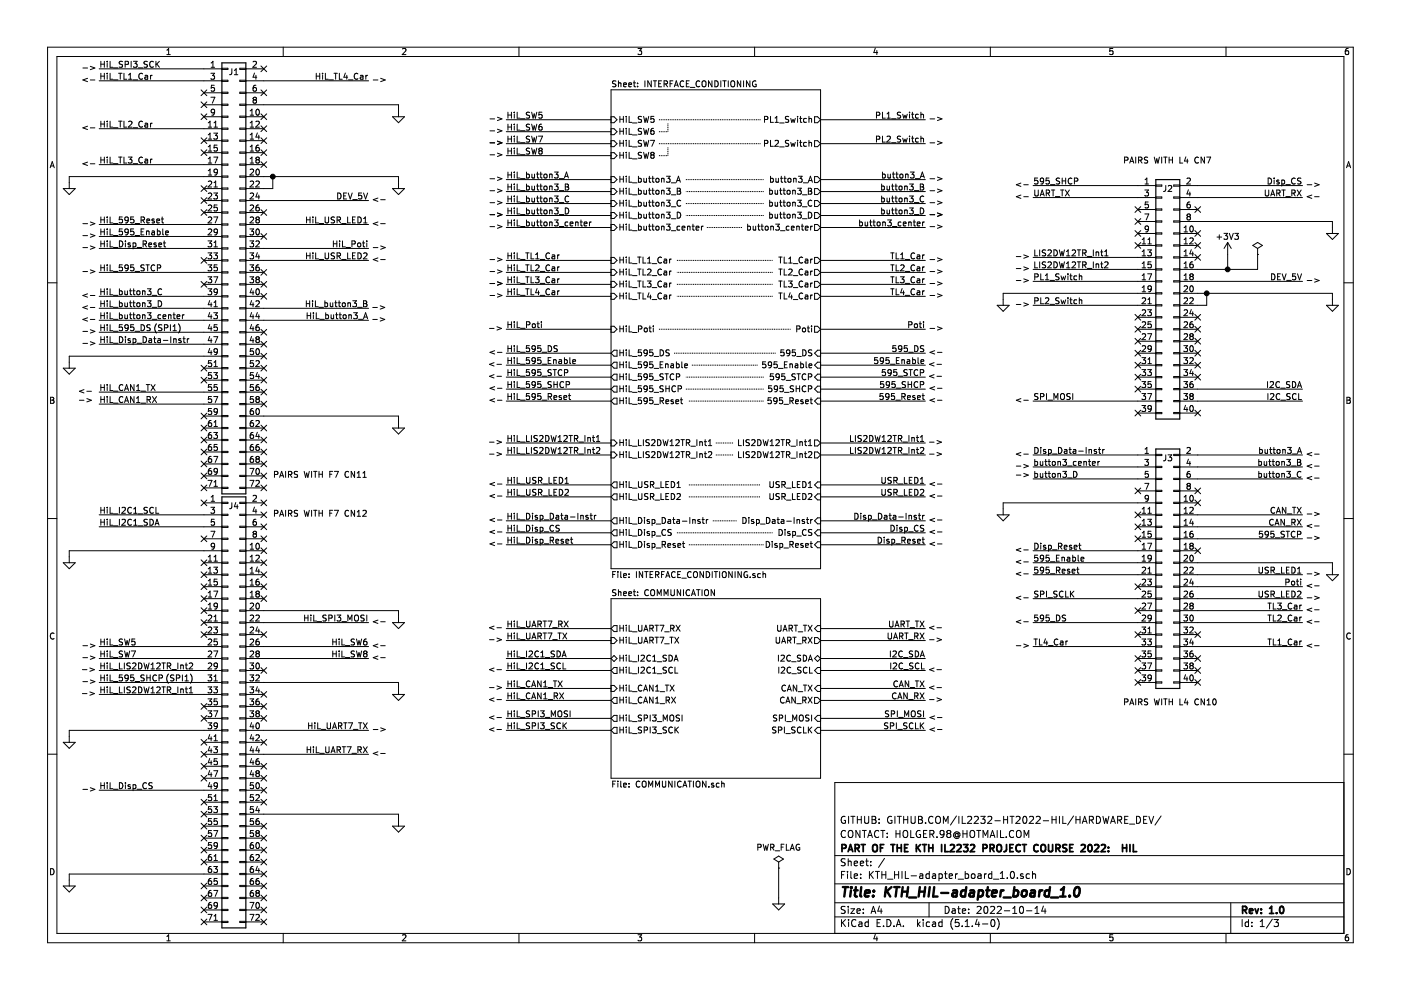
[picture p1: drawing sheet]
<svg xmlns="http://www.w3.org/2000/svg" width="297mm" height="210mm" viewBox="0 0 297 210" stroke-linecap="round" stroke-linejoin="round" font-family="sans-serif">
<path d="M.1 0h297v209.9h-297z" fill-rule="evenodd" fill="#fff" stroke="#fff" stroke-width=".21"/>
<g fill="none" stroke="#000" stroke-width=".21">
<path d="M10.1 10h276.8v189.9h-276.8zM12.1 12h272.8v185.9h-272.8zM17.6 14.4h1M18.6 16.6l-1 .4 1 .3M19.1 17h1M19.1 14.1l1 .3-1 .4M21 17.1h26M21 14.6h26M21.4 13v1.3M21.4 15.5v1.3M21.4 16.1h.7M21.4 13.6h.7"/>
<path d="M22.1 13v1.3M22.1 15.5v1.3M22.7 13v.1M22.7 13.4v.9M22.7 15.5v.2M22.7 16v.8M23.3 13v1.3h.6M23.3 15.5v1.3h.6M24 16.9h1M24 14.4h1M25.1 15.5h.8M25.5 15.5v1.3"/>
<path d="M26 13.1l-.5-.1-.2 .1v.4l.6 .2 .1 .3-.3 .3-.4-.1M26.3 15.5v1.3h.6M26.5 13.7l.6-.1 .1-.5-.7-.1v1.3M27.2 16.8h.8M27.2 15.9l.4-.4v1.3M27.8 13v1.3M28.2 16.9h1M28.3 13h.8l-.5 .5 .4 .1 .1 .4-.3 .3-.5-.2M29.3 14.4h1M30.2 15.7a.56 .56 0 0 0-.8 .5 .56 .56 0 0 0 .8 .5M30.8 16h.5v.8M31.3 13.1l-.5-.1-.2 .1v.4l.5 .2 .2 .3-.3 .3-.5-.1"/>
<path d="M31.3 16.3l-.6 .2 .1 .3h.5M31.9 16v.8M32.3 16l-.4 .2M32.5 13.1a.56 .56 0 0 0-.7 .1 .56 .56 0 0 0 0 .8l.3 .3 .4-.2M33.1 13v1.3M33.2 13.6l.6 .7M33.8 13l-.7 .7M35.4 11.6h.7M35.4 10.6l.4-.3v1.3M42.6 19.1l1.2 1.2M43.2 19.7h3.8M43.8 19.1l-1.2 1.2"/>
<path d="M44.7 15.5h.8l-.4 .5 .3 .1 .1 .5-.3 .2-.5-.1M44.8 14.3h.7M44.8 13.4l.3-.4v1.3M45.4 18.1h-.6v.6l.4-.1 .3 .2v.3l-.3 .2-.4-.1M47 14.5h1.3v.2h-1.3zM47 17h1.3v.3h-1.3zM47 19.5h1.3v.3h-1.3zM49.2 14.6v.9l-.2 .3h-.3M49.7 15.8h.7M49.7 14.9l.4-.3v1.2M50.9 19.5h1.2v.3h-1.2zM50.9 17h1.2v.3h-1.2z"/>
<path d="M50.9 14.5h1.2v.2h-1.2zM52.1 17.1h26M52.1 14.6h3.8M52.1 19.7h3.8M53.6 13.1l.5-.1 .3 .4-.8 .9h.8M54 15.5l-.4 .9h.8M54.3 18.1h-.3a.79 .79 0 0 0-.1 1.2h.4l.1-.5-.3-.2h-.2l-.3 .2M54.3 16v.8M55.3 19.1l1.2 1.2M55.3 14l1.2 1.2M56.5 19.1l-1.2 1.2M56.5 14l-1.2 1.2"/>
<path d="M60 10v2M67.1 15.5v1.3M67.1 16.1h.7M67.8 15.5v1.3M68.4 15.5v.2M68.4 16v.8M69 15.5v1.3h.6M69.7 16.9h1M70.8 15.5h.7M71.2 15.5v1.3M72 15.5v1.3h.6M73.2 15.5l-.3 .9h.8"/>
<path d="M73.5 16v.8M73.9 16.9h.9M75.9 15.7a.58 .58 0 0 0-.8 .5 .58 .58 0 0 0 .7 .6l.1-.1M76.4 16h.5l.1 .8M77 16.3l-.6 .2v.3h.6M77.6 16v.8M77.9 16l-.3 .2M79.1 17h1M80.7 16.6l1 .4-1 .3M85.3 10.4l.5-.1 .3 .3-.8 1h.8M110 10v2M129.6 19h44.4v101.6h-44.4z"/>
<path d="M130.6 17.2l-.5-.1-.2 .2v.3l.6 .3 .1 .3-.3 .2h-.4M131.1 17.1v1.3M131.1 17.7l.5-.1 .1 .8M132.2 18l.6-.1v-.3h-.4l-.2 .1 .1 .7h.5M133.3 18l.6-.1-.1-.3h-.3l-.2 .1 .1 .7h.4M134.3 17.6h.5M134.5 17.1v1.1l.3 .2M135.2 17.6v.1M135.2 18.3v.1M135.3 10.3h.8l-.5 .5 .4 .1v.5l-.2 .2-.5-.2M136.7 17.1v1.3M138.1 17.1v1.3l-.8-1.3v1.3"/>
<path d="M138.5 17.1h.7M138.9 17.1v1.3M139.7 17.7h.4M140.3 17.1h-.6v1.3h.6M140.8 17.8l.6-.1 .1-.1v-.3l-.7-.2v1.3M141.1 17.8l.4 .6M142.1 17.7h.4M142.7 17.1h-.6v1.3M143 18.4l.4-1.3 .4 1.3M143.1 18h.6M145 17.3a.56 .56 0 0 0-.8 .5 .56 .56 0 0 0 .8 .5M145.5 17.7h.4"/>
<path d="M146.1 17.1h-.6v1.3h.6M146.4 18.5h.9M148.4 17.3a.56 .56 0 0 0-.8 .1 .56 .56 0 0 0 0 .7l.4 .3 .4-.1M148.9 17.3l.2-.2a.44 .44 0 0 1 .6 .5l-.1 .6-.5 .2-.2-.2zM151 17.1v1.3l-.8-1.3v1.3M151.6 17.1a.64 .64 0 0 1 .7 .7 .64 .64 0 0 1-.7 .6zM152.8 17.1v1.3M153.2 17.1h.8M153.6 17.1v1.3M154.4 17.1v1.3M155 17.3l.2-.2a.44 .44 0 0 1 .6 .5l-.1 .6-.5 .2-.3-.4zM157 17.1v1.3l-.7-1.3v1.3"/>
<path d="M157.7 17.1v1.3M159 17.1v1.3l-.7-1.3v1.3M160 10v2M160.3 17.2a.57 .57 0 0 0-.8 .6 .57 .57 0 0 0 .8 .5v-.4h-.2M185.6 10.2l-.3 .9h.8M185.9 10.7v.9M210 10v2M235.9 10.3h-.6v.6l.6-.1v.6l-.1 .2-.5-.2M259.9 10v2M285.9 10.3h-.4l-.2 .3-.1 .7 .3 .3 .4-.2v-.6h-.4l-.3 .2M10.6 35.6l.5-1.3 .4 1.3M10.7 35.2h.7"/>
<path d="M13.4 40h2.6l-1.3 1.3zM18.6 34.4l-1 .3 1 .4M18.6 26.8l-1 .3 1 .4M19.1 27.1h1M19.1 34.7h1M21 27.3h26M21 34.9h26M21.4 25.7v1.3M21.4 33.3v1.3M21.4 26.3h.7M21.4 33.9h.7M22.1 25.7v1.3"/>
<path d="M22.1 33.3v1.3M22.7 25.7v.1M22.7 26.1v.9M22.7 33.3v.1M22.7 33.7v.9M23.3 25.7v1.3h.6M23.3 33.3v1.3h.6M24 27.1h1M24 34.7h1M25.1 25.7h.8M25.1 33.3h.8M25.5 25.7v1.3"/>
<path d="M25.5 33.3v1.3M26.3 25.7v1.3h.6M26.3 33.3v1.3h.6M27.2 33.3h.8l-.4 .5 .3 .1v.5l-.2 .2-.5-.2M27.2 25.8l.5-.1 .3 .3-.8 1h.8M28.2 27.1h1M28.2 34.7h1M30.2 25.8a.56 .56 0 0 0-.8 .5 .56 .56 0 0 0 .8 .5M30.2 33.4a.56 .56 0 0 0-.8 .5 .56 .56 0 0 0 .8 .5M30.8 33.8h.5v.8M30.8 26.2h.5v.8M31.3 26.4l-.6 .3 .1 .2h.5"/>
<path d="M31.3 34l-.6 .3 .1 .2h.5M31.9 26.1v.9M31.9 33.7v.9M32.3 33.7l-.4 .3M32.3 26.1l-.4 .3M42.6 29.2l1.2 1.2M42.6 31.8l1.2 1.2M42.6 21.6l1.2 1.2M42.6 24.1l1.2 1.3M42.6 39.4l1.2 1.2M43.2 24.8h3.8M43.2 29.8h3.8"/>
<path d="M43.2 40h3.8M43.2 32.4h3.8M43.2 22.2h3.8M43.8 31.8l-1.2 1.2M43.8 21.6l-1.2 1.2M43.8 24.1l-1.2 1.3M43.8 39.4l-1.2 1.2M43.8 29.2l-1.2 1.2M44.2 27h.7M44.2 26l.3-.3v1.3M44.2 28.6l.3-.4v1.3M44.2 31.1l.3-.3v1.2"/>
<path d="M44.2 33.7l.3-.4v1.3M44.2 36.2l.3-.4v1.3M44.2 29.5h.7M44.2 32h.7M44.2 34.6h.7M44.2 37.1h.7M44.2 38.5l.4-.1 .3 .3-.8 1h.8M44.7 20.6h.9l-.6 1.3M45.3 28.2h.8l-.4 .5 .3 .1 .1 .5-.2 .2-.6-.1M45.3 33.3h.9l-.6 1.3M45.4 27h.7M45.4 26l.3-.3v1.3"/>
<path d="M45.4 38.7l.3-.3v1.3M45.4 39.7h.7M45.5 23.7l-.3 .2h-.3l-.1-.2v-.4l.4-.1 .3 .2-.2 .9-.4 .1M46 30.8h-.6v.6l.5-.2 .2 .3v.3l-.2 .2-.5-.1M46.1 36.4l-.2 .2h-.4l-.1-.6 .5-.2 .2 .3-.1 .7-.1 .3h-.4M47 37.4h-32.3v2.6M47 22.1h1.3v.2h-1.3zM47 24.6h1.3v.3h-1.3zM47 27.2h1.3v.2h-1.3zM47 29.7h1.3v.3h-1.3zM47 32.2h1.3v.3h-1.3zM47 34.8h1.3v.2h-1.3z"/>
<path d="M47 37.3h1.3v.3h-1.3zM47 39.9h1.3v.2h-1.3zM50.9 32.2h1.2v.3h-1.2zM50.9 29.7h1.2v.3h-1.2zM50.9 27.2h1.2v.2h-1.2zM50.9 24.6h1.2v.3h-1.2zM50.9 22.1h1.2v.2h-1.2zM50.9 39.9h1.2v.2h-1.2zM50.9 37.3h1.2v.3h-1.2zM50.9 34.8h1.2v.2h-1.2zM52.1 24.8h3.8M52.1 27.3h3.8"/>
<path d="M52.1 29.8h3.8M52.1 37.4h32.4v2.6M52.1 32.4h3.8M52.1 22.2h32.4v2.6M52.1 34.9h3.8M53 24.4h.8M53 23.5l.4-.3v1.2M53 26l.4-.3v1.3M53 28.6l.4-.4v1.3M53 31.1l.4-.3v1.2M53 33.7l.4-.4v1.3M53 27h.8"/>
<path d="M53 29.5h.8M53 32h.8M53 36l.5-.2 .3 .4-.8 .9h.8M53 34.6h.8M53 38.5l.5-.1 .3 .3-.8 1h.8M53.9 21.2l-.3-.3 .3-.3h.2l.3 .3-.3 .3M53.9 21.2l-.3 .2v.3l.3 .2 .4-.1 .1-.1v-.3l-.3-.2M53.9 21.2h.2M54.3 38.5l.4-.1 .3 .3-.8 1h.8M54.3 25.8l.4-.1 .3 .3-.8 1h.8M54.4 23.3l.2-.1a.67 .67 0 0 1 .4 .6 .67 .67 0 0 1-.4 .6l-.3-.5zM54.4 36l.2-.2a.67 .67 0 0 1 .4 .7 .67 .67 0 0 1-.4 .6l-.3-.5z"/>
<path d="M54.5 33.9l-.2-.3 .2-.3h.2l.3 .3-.3 .3M54.5 33.9l-.2 .2v.3l.2 .2 .4-.1 .1-.2v-.2l-.3-.2M54.5 33.9h.2M54.6 28.2l-.3 .9h.7M54.9 30.8l-.5 .1-.1 .4v.6l.6 .1 .1-.2-.1-.5-.4-.1-.2 .3M54.9 28.7v.8M55.3 34.3l1.2 1.2M55.3 29.2l1.2 1.2M55.3 26.7l1.2 1.2M55.3 24.1l1.2 1.3M55.3 31.8l1.2 1.2M56.5 29.2l-1.2 1.2"/>
<path d="M56.5 31.8l-1.2 1.2M56.5 26.7l-1.2 1.2M56.5 24.1l-1.2 1.3M56.5 34.3l-1.2 1.2M57.8 37.4v2.6h-5.7M83.2 24.8h2.6l-1.3 1.2zM83.2 40h2.6l-1.3 1.3zM103.9 27.7h1M103.9 37.9h1M103.9 30.3h1M103.9 32.8h1M103.9 25.2h1"/>
<path d="M105.5 32.5l.9 .3-.9 .4M105.5 29.9l.9 .4-.9 .3M105.5 27.4l.9 .3-.9 .4M105.5 24.9l.9 .3-.9 .4M105.5 37.5l.9 .4-.9 .4M107.3 38.1h22.3M107.3 30.5h22.3M107.3 25.4h22.3M107.3 33h22.3M107.3 27.9h22.3M107.7 32h.7M107.7 37.1h.7"/>
<path d="M107.7 39.6h.7M107.7 23.8v1.3M107.7 26.3v1.3M107.7 28.9v1.2M107.7 31.4v1.3M107.7 36.5v1.2M107.7 39v1.3M107.7 24.4h.7M107.7 26.9h.7M107.7 29.5h.7M108.4 23.8v1.3M108.4 26.3v1.3"/>
<path d="M108.4 28.9v1.2M108.4 31.4v1.3M108.4 36.5v1.2M108.4 39v1.3M109 23.8v.1M109 24.2v.9M109 26.3v.2M109 26.8v.8M109 28.9v.1M109 29.3v.8M109 31.4v.1M109 31.8v.9"/>
<path d="M109 36.5v.1M109 36.9v.8M109 39v.1M109 39.4v.9M109.6 36.5v1.2h.6M109.6 39v1.3h.6M109.6 23.8v1.3h.6M109.6 26.3v1.3h.6M109.6 28.9v1.2h.6M109.6 31.4v1.3h.6M110.4 25.2h.9M110.4 27.7h.9"/>
<path d="M110.4 37.9h.9M110.4 30.3h.9M110.4 32.8h.9M111.6 37l.4-.1 .2 .2-.1 .6h-.5M111.6 39.5l.4-.1 .2 .3-.1 .5h-.5M111.6 36.5v1.2M111.6 39v1.3M112.3 31.5l-.5-.1-.2 .1v.4l.6 .2 .1 .3-.2 .3-.5-.1M112.3 26.4l-.5-.1-.2 .2v.3l.6 .3 .1 .3-.2 .2-.5-.1M112.3 28.9h-.5l-.2 .1v.3l.6 .3 .1 .3-.2 .2h-.5M112.3 23.9l-.5-.1-.2 .1v.4l.6 .2 .1 .3-.2 .3-.5-.1M112.7 23.8l.3 1.3 .3-1 .2 1 .3-1.3"/>
<path d="M112.7 26.3l.3 1.3 .3-.9 .2 .9 .3-1.3M112.7 28.9l.3 1.2 .3-.9 .2 .9 .3-1.2M112.7 31.4l.3 1.3 .3-.9 .2 .9 .3-1.3M112.8 39.4v.8h.5M112.8 36.9v.8l.5-.1M113.3 36.9v.8M113.3 39.4v.9M113.8 36.9h.4M113.8 39.4h.4M113.9 39v1.1l.3 .2M113.9 36.5v1.1l.3 .1M114.2 28.9h.8l-.5 1.2"/>
<path d="M114.5 32l-.3 .2v.2l.3 .3h.2l.3-.3-.1-.3-.2-.1M114.5 36.9h.5M114.5 39.4h.5M114.5 32l-.3-.3 .3-.3 .4 .1v.3l-.2 .2M114.5 32h.2M114.7 39v1.1l.3 .2M114.7 36.5v1.1l.3 .1M114.8 26.3h-.2l-.3 .3-.1 .8 .3 .2 .4-.1 .1-.4-.3-.3h-.2l-.3 .3M114.9 23.8h-.6l-.1 .6 .2-.1 .5 .1v.5l-.2 .2-.5-.2M115.4 39.5l.3-.1 .3 .3-.1 .5-.3 .1-.3-.2zM115.4 37l.3-.1 .3 .2-.1 .6h-.3l-.3-.2zM116.5 37h.5l.1 .7"/>
<path d="M116.5 39.6l.5-.1 .1 .8M116.5 36.9v.8M116.5 39.4v.9M117.6 36.5h.7l-.4 .5 .4 .1v.5l-.2 .1-.5-.1M117.6 39h.7l-.4 .5 .4 .1v.6l-.2 .1-.5-.1M118.6 37.9h.9M119.7 37.7l.4-1.2 .4 1.2M119.8 37.4h.6M119.9 39l.6 .1v.3l-.2 .2 .3 .3-.1 .3-.6 .1zM119.9 39.6h.4M129.6 24.8h.6l.6 .6-.6 .6h-.6M129.6 27.3h.6l.6 .6-.6 .7h-.6"/>
<path d="M129.6 29.8h.6l.6 .7-.6 .6h-.6M129.6 37.4h.6l.6 .7-.6 .6h-.6M129.6 40h.6l.6 .6-.6 .7h-.6M129.6 32.4h.6l.6 .6-.6 .6h-.6M131.4 24.7v1.2M131.4 27.2v1.3M131.4 29.8v1.2M131.4 32.3v1.3M131.4 37.4v1.2M131.4 39.9v1.3M131.4 25.3h.8M131.4 27.8h.8"/>
<path d="M131.4 38h.8M131.4 30.4h.8M131.4 32.9h.8M132.2 24.7v1.2M132.2 27.2v1.3M132.2 29.8v1.2M132.2 32.3v1.3M132.2 37.4v1.2M132.2 39.9v1.3M132.8 24.7v.1M132.8 25.1v.8M132.8 27.2v.1"/>
<path d="M132.8 27.6v.9M132.8 29.8v.1M132.8 30.2v.8M132.8 32.3v.1M132.8 32.7v.9M132.8 37.4v.1M132.8 37.8v.8M132.8 39.9v.1M133.4 24.7v1.2h.6M133.4 27.2v1.3h.6M133.4 29.8v1.2h.6M133.4 32.3v1.3h.6"/>
<path d="M133.4 37.4v1.2h.6M133.4 39.9v1.3h.6M134.1 26.1h1M134.1 28.6h1M134.1 31.1h1M134.1 38.8h1M134.1 33.7h1M135.4 37.4v1.2M135.4 39.9v1.3M135.4 37.9l.3-.1 .3 .2-.2 .6h-.4M136 24.8l-.5-.1-.1 .1v.4l.5 .2 .1 .3-.2 .2h-.5M136 27.3l-.5-.1-.1 .1v.4l.5 .2 .1 .4-.2 .2-.5-.1"/>
<path d="M136 29.8h-.5l-.1 .1v.3l.5 .3 .1 .3-.2 .2h-.5M136 32.4l-.5-.1-.1 .1v.4l.5 .2 .1 .3-.2 .3-.5-.1M136.5 24.7l.3 1.2 .2-.9 .2 .9 .3-1.2M136.5 27.2l.3 1.3 .2-.9 .2 .9 .3-1.3M136.5 29.8l.3 1.2 .2-.9 .2 .9 .3-1.2M136.5 32.3l.3 1.3 .2-1 .2 1 .3-1.3M136.5 37.8l.1 .8 .5-.1M137.1 37.8v.8M137.5 37.8h.5M137.7 37.4v1.1l.3 .1M137.7 39.9v1.1l.3 .2M137.9 29.8h.9l-.6 1.2"/>
<path d="M138.2 32.8l-.2-.2 .2-.3 .4 .1v.3l-.1 .1M138.2 32.8l-.2 .3v.2l.2 .3h.3l.2-.3-.1-.3-.1-.2M138.2 37.8h.5M138.2 32.8h.3M138.4 37.4v1.1l.3 .1M138.4 39.9v1.1l.3 .2M138.6 27.2h-.3l-.3 .3v.8l.2 .2 .4-.1 .1-.5-.2-.2h-.3l-.2 .2M138.6 24.7h-.6v.6l.2-.1 .4 .1v.5l-.1 .1-.5-.1M139.2 37.9l.3-.1 .2 .2-.1 .6h-.3l-.3-.2zM140.3 37.9h.4l.1 .7M140.3 37.8v.8M141.3 37.4h.8l-.4 .5 .3 .1v.5l-.2 .1-.5-.1"/>
<path d="M141.3 39.9h.8l-.4 .5 .3 .1v.5l-.2 .2-.5-.2M142.3 38.8h1M143.4 38.6l.4-1.2 .4 1.2M143.5 38.3h.6M143.6 39.9l.6 .1v.3l-.2 .2 .3 .2-.1 .4-.6 .1zM162.1 25.3h.6l.1-.5-.7-.1v1.2M162.1 30.4h.6l.1-.5-.7-.1v1.2M163.2 39.9v1.3M163.4 37.9l.3-.1 .3 .2-.2 .6h-.4M163.4 24.7v1.2h.6M163.4 29.8v1.2h.6M163.4 37.4v1.2"/>
<path d="M164.3 25l.4-.3v1.2M164.3 29.9l.5-.1 .2 .3-.7 .9h.7M164.3 25.9h.7M164.5 37.8l.1 .8 .4-.1M165 37.8v.8M165.3 26.1h1M165.3 31.1h1M165.5 39.9v1.1l.3 .2M165.5 37.8h.5M165.6 37.4v1.1l.4 .1M166.2 37.8h.5M166.2 39.9v1.1l.3 .2"/>
<path d="M166.4 37.4v1.1l.3 .1M167.1 37.9l.2-.1 .4 .1-.1 .7-.5-.1zM167.2 24.8l-.5-.1-.1 .1v.4l.6 .3v.2l-.2 .2h-.5M167.2 29.8h-.5l-.1 .1v.4l.6 .2v.3l-.2 .2h-.5M167.7 30.2l.2 .8 .2-.6 .3 .6 .2-.8M167.7 25.1l.2 .8 .2-.6 .3 .6 .2-.8M168.3 37.9h.4l.1 .7M168.3 37.8v.8M169.1 24.7v.1M169.1 25.1v.8M169.1 29.8v.1M169.1 30.2v.8"/>
<path d="M169.1 39.9h.8l-.4 .5 .3 .1v.5l-.2 .2-.5-.2M169.3 37.4h.8l-.5 .5 .4 .1v.5l-.2 .1-.5-.1M169.5 30.2h.5M169.5 25.1h.5M169.7 24.7v1.1l.3 .1M169.7 29.8v1l.3 .2M170.3 38.8h1M171 25.2l-.4-.1-.2 .2 .1 .6h.5M171 30.2h-.4l-.2 .2 .1 .6h.5M171.4 39.9h.4l.3 .3-.3 .3 .3 .2-.1 .4-.6 .1zM171.4 38.6l.4-1.2 .5 1.2M171.5 24.7v1.2"/>
<path d="M171.5 29.8v1.2M171.5 25.2h.5l.1 .7M171.5 30.3l.5-.1 .1 .8M171.5 38.3h.6M172.7 24.8h.6l.7 .6-.7 .6h-.6zM172.7 29.8h.6l.7 .7-.7 .6h-.6zM172.7 37.4h.6l.7 .7-.7 .6h-.6zM172.7 40h.6l.7 .6-.7 .7h-.6zM174 38.1h22.2M174 30.5h22.2M174 25.4h22.2M185.8 29.5h.6l.1-.5-.7-.1v1.2"/>
<path d="M185.8 24.4h.6l.1-.5-.7-.1v1.3M186.9 39v1.3M186.9 39.5l.4-.1 .2 .3-.1 .5h-.5M187.1 37l.4-.1 .2 .2-.1 .6h-.5M187.1 23.8v1.3h.6M187.1 28.9v1.2h.6M187.1 36.5v1.2M188.1 39.4v.8h.5M188.1 24.1l.3-.3v1.3M188.1 29l.4-.1 .3 .3-.8 .9h.8M188.1 25.1h.7M188.2 36.9l.1 .8 .5-.1"/>
<path d="M188.6 39.4v.9M188.8 36.9v.8M189 25.2h1M189 39.4h.5M189 30.3h1M189.2 39v1.1l.3 .2M189.2 36.9h.5M189.4 36.5v1.1l.3 .1M189.8 39.4h.4M189.9 39v1.1l.3 .2M189.9 36.9h.5M190.1 36.5v1.1l.3 .1"/>
<path d="M190.7 39.6l.1-.2 .4 .2-.1 .6h-.4zM190.9 37l.3-.1 .2 .2v.4l-.2 .2-.4-.2zM191 23.9l-.5-.1-.2 .1 .1 .4 .5 .3 .1 .2-.3 .3-.5-.1M191 28.9h-.5l-.2 .1 .1 .4 .5 .3 .1 .2-.3 .2h-.5M191.4 24.2l.2 .9 .3-.7 .2 .7 .3-.9M191.4 29.3l.2 .8 .3-.6 .2 .6 .3-.8M191.8 39.6l.5-.1 .1 .8M191.8 39.4v.9M192 37h.5v.7M192 36.9v.8M192.8 23.8v.1M192.8 28.9v.1"/>
<path d="M192.8 39h.8l-.4 .5 .4 .1v.6l-.2 .1-.6-.1M192.8 24.2v.9M192.8 29.3v.8M193 36.5h.8l-.4 .5 .4 .1v.5l-.2 .1-.6-.1M193.3 24.2h.5M193.3 29.3h.5M193.4 23.8v1.1l.4 .2M193.4 28.9v1.1l.4 .1M194.1 37.9h.9M194.7 24.3l-.4-.1-.2 .2 .1 .6h.5M194.7 29.3h-.4l-.2 .2 .1 .6h.5M195.1 39h.5l.2 .3-.2 .3 .3 .3-.2 .3-.6 .1z"/>
<path d="M195.1 39.6h.5M195.1 37.7l.5-1.2 .4 1.2M195.2 24.3h.5l.1 .8M195.2 29.4l.5-.1 .1 .8M195.2 37.4h.7M195.2 23.8v1.3M195.2 28.9v1.2M197.2 37.9h1M197.2 30.3h1M197.2 25.2h1M198.8 29.9l.9 .4-.9 .3M198.8 37.5l.9 .4-.9 .4"/>
<path d="M198.8 24.9l.9 .3-.9 .4M216.4 38.8l-.9 .4 .9 .3M217.1 39.2h.9M219 39.3h26.1M220 37.7h-.6l-.1 .7 .5-.2 .3 .3v.3l-.3 .2-.5-.1M221.3 38.3l-.3 .2h-.3l-.1-.6 .4-.2 .3 .3-.1 .7-.2 .3h-.3M222.4 37.7h-.6v.7l.4-.2 .3 .3v.3l-.3 .2-.4-.1M222.7 39.1h1M224.7 37.8l-.5-.1-.2 .2v.3l.5 .3 .2 .3-.3 .2h-.5M225.2 38.4h.7M225.2 37.7v1.3M225.9 37.7v1.3"/>
<path d="M227.3 37.9a.56 .56 0 0 0-.8 .5 .56 .56 0 0 0 .8 .5M227.8 38.4l.7-.1v-.4l-.7-.2v1.3M238.4 34l.7-.1v-.5l-.7-.1v1.3M239.5 34.6l.5-1.3 .4 1.3M239.6 34.2h.7M240.8 33.3v1.3M241.4 34l.6-.1 .1-.2v-.3l-.7-.1v1.3M241.7 34l.4 .6M242.8 39h.7M242.8 38.1l.4-.4v1.3M243.3 33.4l-.5-.1-.1 .1v.5l.5 .1 .1 .3-.2 .3-.5-.1M244.7 33.3l.3 1.3 .3-.9 .2 .9 .3-1.3"/>
<path d="M245.1 39.2h1.2v.3h-1.2zM246.3 33.3v1.3M246.7 33.3h.7M247.1 33.3v1.3M247.2 39.3v.9l-.2 .3-.3 .1M247.7 39.4l.5-.1 .2 .4-.8 .9h.8M247.9 33.9h.7M247.9 33.3v1.3M248.6 33.3v1.3M248.9 39.2h1.2v.3h-1.2zM250.1 39.3h26.1M250.2 33.3v1.3h.6"/>
<path d="M251.4 33.3l-.3 .8h.8M251.7 37.9l.4-.2 .3 .4-.8 .9h.8M251.7 33.7v.9M254.1 33.4a.56 .56 0 0 0-.8 .5 .56 .56 0 0 0 .8 .5M255.4 33.3v1.3l-.7-1.3v1.3M255.8 33.3h.9l-.6 1.3M268.9 37.7a.64 .64 0 0 1 .7 .7 .64 .64 0 0 1-.7 .6zM270.1 37.7v.2M270.1 38.2v.8M271.2 38.2h-.3l-.2 .2v.1l.5 .2v.3h-.5M271.8 38.2h.3l.3 .2-.1 .6h-.5M271.8 38.2v1.2"/>
<path d="M272.6 39.1h1M274.6 37.9a.56 .56 0 0 0-.8 .5 .56 .56 0 0 0 .8 .5M275.8 37.8l-.5-.1-.2 .3 .1 .3 .6 .2v.4l-.7 .1M277.1 39.2h1M278.7 38.8l1 .4-1 .3M285.5 35.6l.4-1.3 .5 1.3M285.6 35.2h.6M10.1 60h2M17.6 50h1M17.6 52.5h1M17.6 57.6h1M17.6 47.4h1"/>
<path d="M19.1 47.1l1 .3-1 .4M19.1 52.1l1 .4-1 .4M19.1 57.2l1 .4-1 .3M19.1 49.6l1 .4-1 .3M21 47.6h26M21 50.1h26M21 52.7h26M21 57.8h26M21.4 56.8h.7M21.4 46v1.3M21.4 48.5v1.3M21.4 51.1v1.2"/>
<path d="M21.4 56.2v1.2M21.4 51.7h.7M21.4 46.6h.7M21.4 49.1h.7M22.1 46v1.3M22.1 48.5v1.3M22.1 51.1v1.2M22.1 56.2v1.2M22.7 56.2v.1M22.7 46v.1M22.7 46.4v.9M22.7 48.5v.2"/>
<path d="M22.7 49v.8M22.7 51.1v.1M22.7 51.5v.8M22.7 56.6v.8M23.3 46v1.3h.6M23.3 48.5v1.3h.6M23.3 51.1v1.2h.6M23.3 56.2v1.2h.6M24 52.5h1M24 57.5h1M24 47.4h1M24 49.9h1"/>
<path d="M25.3 51.1a.64 .64 0 0 1 .8 .6 .64 .64 0 0 1-.8 .6zM25.9 56.2h-.6v.6l.1-.2 .5 .1v.6l-.2 .1-.4-.1M25.9 46h-.6v.6l.1-.1 .5 .1v.5l-.2 .2-.4-.2M25.9 48.5h-.6v.6l.1-.1 .5 .1v.6l-.2 .1-.4-.1M26.6 51.1v.1M26.6 51.5v.8M27.2 46.6l-.3 .2-.3-.1-.1-.1v-.5l.4-.1 .3 .3-.1 .7-.2 .2-.3 .1M27.2 49.1l-.3 .2h-.3l-.1-.2v-.4l.4-.2 .3 .3-.1 .7-.2 .3h-.3M27.2 56.7l-.3 .2h-.3l-.1-.2v-.4l.4-.1 .3 .2-.1 .7-.2 .3h-.3M27.6 51.6l-.3-.1-.2 .2 .1 .2 .4 .1v.3h-.5M28.2 51.6l.4-.1 .2 .2-.1 .6h-.5M28.2 51.5v1.3"/>
<path d="M28.3 46h-.6v.6l.5-.1 .2 .2v.3l-.2 .3-.5-.2M28.3 48.5h-.6v.6l.5-.1 .2 .3v.3l-.2 .2-.5-.1M28.3 56.2h-.6v.6l.5-.2 .2 .3v.3l-.2 .2-.5-.1M28.6 57.5h1M28.6 47.4h1M28.6 49.9h1M29.1 52.5h.9M29.9 46.7l.6-.1 .1-.2v-.3l-.7-.1v1.3M29.9 49.1h.4M30.2 46.7l.4 .6M30.3 51.7h.7v-.5l-.7-.1v1.2M30.5 48.5h-.6v1.3h.6"/>
<path d="M30.6 56.2h-.5l-.2 .1v.3l.6 .3 .1 .3-.3 .2h-.4M30.6 51.7l.5 .6M31 56.2h.7M31.1 49v.8M31.1 49.1l.4-.1 .1 .8M31.1 46.8l.6-.1v-.2l-.4-.1-.2 .2 .1 .6h.5M31.3 56.2v1.2M31.5 51.9l.6-.1v-.2l-.4-.1-.2 .2 .1 .6h.5M32.2 49h.5l.1 .8M32.7 46.5l-.3-.1-.2 .2 .1 .2 .4 .1v.3h-.5M32.8 49.3l-.7 .2 .2 .3h.5M32.8 56.3a.56 .56 0 0 0-.8 .5 .56 .56 0 0 0 .8 .5"/>
<path d="M33.1 51.6l-.3-.1-.2 .2 .1 .2 .4 .1v.3h-.5M33.2 46.8l.6-.1v-.2l-.4-.1-.2 .2 .1 .6h.5M33.4 49h.3l.3 .2-.2 .6h-.4M33.4 56.8h.6v-.5l-.6-.1v1.2M33.4 48.5v1.3M33.7 51.9l.6-.1-.1-.2-.4-.1-.1 .2v.6h.5M34.2 46.4h.5M34.4 46v1.1l.3 .2M34.5 48.5v1.1l.2 .2M34.6 51.5h.5M34.8 51.1v1.1l.3 .1M35.1 49.4l.6-.1-.1-.3h-.3l-.2 .1 .1 .7h.4"/>
<path d="M42.6 59.7l1.2 1.2M42.6 44.5l1.2 1.2M42.6 41.9l1.2 1.2M42.6 54.6l1.2 1.2M43.2 42.5h3.8M43.2 45.1h3.8M43.2 55.2h3.8M43.8 54.6l-1.2 1.2M43.8 41.9l-1.2 1.2M43.8 59.7l-1.2 1.2M43.8 44.5l-1.2 1.2M44.1 58.7h.8l-.4 .5 .3 .1v.5l-.2 .2-.5-.2"/>
<path d="M44.1 51.1h.8l-.4 .5 .3 .1v.5l-.2 .1-.5-.1M44.1 53.6h.8l-.4 .5 .3 .1v.6l-.2 .1-.5-.1M44.1 56.2h.8l-.4 .4 .3 .2v.5l-.2 .1-.5-.1M44.2 46.1l.4-.1 .3 .4-.8 .9h.8M44.2 43.6l.4-.1 .3 .3-.8 .9h.8M44.2 41l.4-.1 .3 .4-.8 .9h.8M44.2 48.7l.4-.2 .3 .4-.8 .9h.8M45.3 40.9h.8l-.4 .5 .3 .1 .1 .5-.2 .2-.6-.1M45.3 53.6h.8l-.4 .5 .3 .1 .1 .5-.2 .2-.6-.1M45.3 46h.9l-.6 1.3M45.3 58.7h.9l-.6 1.3M45.4 51.4l.3-.3v1.2"/>
<path d="M45.4 52.3h.7M46 43.5h-.6v.6l.5-.2 .2 .3v.3l-.2 .2-.5-.1M46 56.2h-.6v.6l.5-.2 .2 .3v.3l-.2 .2-.5-.1M46.1 49.1l-.2 .2h-.4l-.1-.6 .5-.2 .2 .3-.1 .7-.1 .3h-.4M47 42.4h1.3v.2h-1.3zM47 44.9h1.3v.3h-1.3zM47 47.5h1.3v.2h-1.3zM47 50h1.3v.3h-1.3zM47 52.5h1.3v.3h-1.3zM47 55.1h1.3v.2h-1.3zM47 57.6h1.3v.3h-1.3zM50.9 55.1h1.2v.2h-1.2z"/>
<path d="M50.9 52.5h1.2v.3h-1.2zM50.9 50h1.2v.3h-1.2zM50.9 47.5h1.2v.2h-1.2zM50.9 57.6h1.2v.3h-1.2zM50.9 44.9h1.2v.3h-1.2zM50.9 42.4h1.2v.2h-1.2zM52.1 42.5h26M52.1 45.1h3.8M52.1 47.6h26M52.1 50.1h3.8M52.1 52.7h26M52.1 55.2h26"/>
<path d="M52.1 57.8h3.8M53 58.7h.8l-.5 .5 .4 .1v.5l-.2 .2-.5-.2M53 48.5h.8l-.5 .5 .4 .1v.6l-.2 .1-.5-.1M53 51.1h.8l-.5 .5 .4 .1v.5l-.2 .1-.5-.1M53 53.6h.8l-.5 .5 .4 .1v.6l-.2 .1-.5-.1M53 56.2h.8l-.5 .4 .4 .2v.5l-.2 .1-.5-.1M53 41l.5-.1 .3 .4-.8 .9h.8M53 43.6l.5-.1 .3 .3-.8 .9h.8M53 46.1l.5-.1 .3 .4-.8 .9h.8M54.3 51.2l.4-.1 .3 .3-.8 .9h.8M54.4 48.7l.2-.2a.67 .67 0 0 1 .4 .7 .67 .67 0 0 1-.4 .6l-.3-.5zM54.5 59.3l-.2 .2v.3l.2 .2 .4-.1 .1-.2v-.2l-.3-.2"/>
<path d="M54.5 46.6l-.2 .2v.3l.2 .2 .4-.1 .1-.2v-.2l-.3-.2M54.5 59.3l-.2-.3 .2-.3h.2l.3 .2-.3 .4M54.5 46.6l-.2-.3 .2-.3h.2l.3 .3-.3 .3M54.5 46.6h.2M54.5 59.3h.2M54.6 53.6l-.3 .9h.7M54.6 40.9l-.3 .9h.7M54.9 56.2l-.5 .1-.1 .4v.6l.6 .1 .1-.2-.1-.5-.4-.1-.2 .3M54.9 43.5l-.5 .1-.1 .4v.6l.6 .1 .1-.2-.1-.5-.4-.1-.2 .3M54.9 41.4v.8M54.9 54v.9M55.3 44.5l1.2 1.2"/>
<path d="M55.3 59.7l1.2 1.2M55.3 57.1l1.2 1.3M55.3 49.5l1.2 1.2M56.5 59.7l-1.2 1.2M56.5 57.1l-1.2 1.3M56.5 49.5l-1.2 1.2M56.5 44.5l-1.2 1.2M65 54.2h.7M65 46.6h.7M65 46v1.3M65 53.6v1.3M65.7 46v1.3"/>
<path d="M65.7 53.6v1.3M66.3 46v.1M66.3 46.4v.9M66.3 53.6v.1M66.3 54v.9M66.9 46v1.3h.6M66.9 53.6v1.3h.6M67.7 55h.9M67.7 47.4h.9M68.9 46v1l.3 .3 .3-.1 .2-.2v-1M68.9 53.6v1.1l.3 .2 .3-.1 .2-.1v-1.1M70.7 51.7h.7"/>
<path d="M70.7 51.1v1.2M70.9 53.7l-.4-.1-.2 .1v.4l.5 .3 .1 .3-.2 .2-.5-.1M70.9 46.1l-.4-.1-.2 .1v.4l.5 .2 .1 .3-.2 .3-.5-.1M71.4 51.1v1.2M71.5 46.7l.6-.1 .1-.2-.1-.3-.6-.1v1.3M71.5 54.3l.6-.1 .1-.2-.1-.3-.6-.1v1.3M71.6 40.9a.64 .64 0 0 1 .7 .7 .64 .64 0 0 1-.7 .6zM71.8 54.3l.4 .6M71.8 46.7l.4 .6M72 51.1v.1M72 51.5v.8M72.4 55h1"/>
<path d="M72.4 47.4h1M72.6 51.1v1.2h.6M72.9 41.5h.4M73.3 52.5h1M73.5 40.9h-.6v1.3h.6M73.7 46v1.3h.6M73.7 53.6v1.3h.6M73.8 40.9l.5 1.3 .4-1.3M74.6 51.7h.6l.1-.5-.7-.1v1.2M74.7 54.2h.5M74.7 46.6h.5M74.8 42.3h1"/>
<path d="M75.3 46h-.6v1.3h.6M75.3 53.6h-.6v1.3h.6M75.9 46a.64 .64 0 0 1 .7 .6 .64 .64 0 0 1-.7 .7zM75.9 53.6a.64 .64 0 0 1 .7 .6 .64 .64 0 0 1-.7 .7zM75.9 51.6l.3-.1 .3 .2-.1 .6h-.3l-.3-.2zM76.7 40.9h-.6l-.1 .6 .2-.1 .5 .1v.6l-.2 .1-.5-.1M76.9 51.5h.4M77 51.1v1.1l.3 .1M77.1 47.3h.7M77.1 53.7l.5-.1 .2 .4-.8 .9h.8M77.1 40.9l.4 1.3 .4-1.3M77.1 46.4l.4-.4v1.3"/>
<path d="M77.8 51.1v.1M77.8 51.5v.8M79.1 52.5h1M80.1 42l-1 .3 1 .4M80.1 54.7l-1 .3 1 .4M80.1 47.1l-1 .3 1 .4M80.7 55h1M80.7 47.4h1M80.7 42.3h1M80.7 52.1l1 .4-1 .4M103.9 57.6h1M103.9 55h1"/>
<path d="M103.9 48.1h1M103.9 45.5h1M103.9 43h1M103.9 40.4h1M105.5 59.8l.9 .3-.9 .4M105.5 57.2l.9 .4-.9 .3M105.5 54.7l.9 .3-.9 .4M105.5 47.7l.9 .4-.9 .3M105.5 45.2l.9 .3-.9 .4M105.5 42.6l.9 .4-.9 .3M105.5 40.1l.9 .3-.9 .4M107.3 40.6h22.3"/>
<path d="M107.3 55.2h22.3M107.3 57.8h22.3M107.3 48.2h22.3M107.3 45.7h22.3M107.3 43.2h22.3M107.7 54.2h.7M107.7 56.8h.7M107.7 59.3h.7M107.7 42.2h.7M107.7 41.6v1.2M107.7 44.1v1.3M107.7 46.6v1.3"/>
<path d="M107.7 53.6v1.3M107.7 56.2v1.2M107.7 58.7v1.3M107.7 47.2h.7M107.7 44.7h.7M108.4 41.6v1.2M108.4 44.1v1.3M108.4 46.6v1.3M108.4 53.6v1.3M108.4 56.2v1.2M108.4 58.7v1.3M109 53.6v.1"/>
<path d="M109 56.2v.1M109 41.6v.1M109 42v.8M109 44.1v.1M109 44.5v.9M109 46.6v.2M109 47.1v.8M109 54v.9M109 56.6v.8M109 58.7v.1M109 59.1v.9M109.6 58.7v1.3h.6"/>
<path d="M109.6 46.6v1.3h.6M109.6 41.6v1.2h.6M109.6 44.1v1.3h.6M109.6 53.6v1.3h.6M109.6 56.2v1.2h.6M110.4 40.4h.9M110.4 43h.9M110.4 45.5h.9M110.4 48h.9M110.4 57.5h.9M110.4 55h.9M111.5 53.6h.7"/>
<path d="M111.5 56.2h.7M111.5 58.7h.7M111.6 47.1h.4l.2 .2-.1 .6h-.5M111.6 42h.4l.2 .2-.1 .6h-.5M111.6 44.6l.4-.1 .2 .3-.1 .5h-.5M111.6 41.6v1.2M111.6 44.1v1.3M111.6 46.6v1.3M111.8 53.6v1.3M111.8 56.2v1.2M111.8 58.7v1.3M112.6 58.7v1.3h.6"/>
<path d="M112.6 53.6v1.3h.6M112.6 56.2v1.2h.6M112.8 42v.8l.5-.1M112.8 47.1v.8l.5-.1M112.8 44.5v.8l.5-.1M113.3 42v.8M113.3 44.5v.9M113.3 47.1v.8M113.5 58.7h.8l-.4 .5 .3 .1v.5l-.2 .2-.5-.2M113.6 54.9h.7M113.6 56.3l.4-.1 .3 .3-.8 .9h.8M113.6 54l.3-.4v1.3"/>
<path d="M113.8 47.1h.4M113.8 42h.4M113.8 44.5h.4M113.9 46.6v1.1l.3 .2M113.9 41.6v1l.3 .2M113.9 44.1v1.1l.3 .2M114.5 47.1h.5M114.5 42h.5M114.5 44.5h.5M114.5 57.5h1M114.5 55h1M114.7 46.6v1.1l.3 .2"/>
<path d="M114.7 44.1v1.1l.3 .2M114.7 41.6v1l.3 .2M115.4 47.1h.3l.3 .2-.1 .6h-.3l-.3-.2zM115.4 42h.3l.3 .2-.1 .6h-.3l-.3-.2zM115.4 44.6l.3-.1 .3 .3-.1 .5-.3 .1-.3-.3zM116.5 58.8a.56 .56 0 0 0-.8 .5 .56 .56 0 0 0 .8 .5M116.5 47.2l.5-.1 .1 .8M116.5 53.7a.56 .56 0 0 0-.8 .5 .56 .56 0 0 0 .8 .6M116.5 56.3a.56 .56 0 0 0-.8 .5 .56 .56 0 0 0 .8 .5M116.5 44.7l.5-.1 .1 .8M116.5 42.1l.5-.1 .1 .8M116.5 42v.8"/>
<path d="M116.5 44.5v.9M116.5 47.1v.8M117.1 56.6h.5v.8M117.1 54.1h.5v.8M117.1 59.2h.5v.8M117.6 46.6h.7l-.4 .5 .4 .1v.6l-.2 .1-.5-.1M117.6 44.1h.7l-.4 .5 .4 .1v.5l-.2 .2-.5-.2M117.6 41.6h.7l-.4 .4 .4 .2v.5l-.2 .1-.5-.1M117.6 59.4l-.6 .3 .1 .2h.5M117.6 54.4l-.6 .2 .1 .2h.5M117.6 56.9l-.6 .2 .1 .3h.5M118.2 54v.9"/>
<path d="M118.2 56.6v.8M118.2 59.1v.9M118.6 40.4h.9M118.6 43h.9M118.6 45.5h.9M118.6 48h.9M118.6 56.6l-.4 .2M118.6 59.1l-.4 .3M118.6 54l-.4 .3M119.9 44.1a.64 .64 0 0 1 .7 .6 .64 .64 0 0 1-.7 .7zM120.4 47.1h-.4l-.2 .2 .1 .6h.5M120.6 41.7a.56 .56 0 0 0-.8 .1 .56 .56 0 0 0 .1 .7l.3 .3 .4-.1"/>
<path d="M120.9 47.5l.6-.1-.1-.3h-.3l-.2 .1v.7h.5M122 47.2l.5-.1 .1 .8M122 47.1v.8M123 47.1h.5M123.2 46.6v1.1l.3 .2M123.8 47.5l.6-.1v-.3h-.4l-.2 .1 .1 .7h.5M125 47.1v.8M125.4 47.1l-.4 .2M129.6 42.5h.6l.6 .7-.6 .6h-.6M129.6 54.6h.6l.6 .6-.6 .6h-.6M129.6 57.1h.6l.6 .7-.6 .6h-.6M129.6 59.7h.6l.6 .6-.6 .6h-.6"/>
<path d="M129.6 45.1h.6l.6 .6-.6 .6h-.6M129.6 47.6h.6l.6 .6-.6 .7h-.6M131.4 42.4v1.3M131.4 45v1.3M131.4 47.5v1.3M131.4 54.5v1.3M131.4 57v1.3M131.4 59.6v1.2M131.4 40.5h.8M131.4 43.1h.8M131.4 45.6h.8M131.4 48.1h.8"/>
<path d="M131.4 55.1h.8M131.4 57.7h.8M132.2 42.4v1.3M132.2 45v1.3M132.2 47.5v1.3M132.2 54.5v1.3M132.2 57v1.3M132.2 59.6v1.2M132.8 40.3v.9M132.8 42.4v.2M132.8 42.9v.8M132.8 45v.1"/>
<path d="M132.8 45.4v.9M132.8 47.5v.1M132.8 48v.8M132.8 54.5v.1M132.8 54.9v.9M132.8 57v.2M132.8 57.5v.8M132.8 59.6v.1M133.4 42.4v1.3h.6M133.4 45v1.3h.6M133.4 47.5v1.3h.6M133.4 54.5v1.3h.6"/>
<path d="M133.4 57v1.3h.6M133.4 59.6v1.2h.6M134.1 55.9h1M134.1 58.4h1M134.1 41.3h1M134.1 43.8h1M134.1 46.4h1M134.1 48.9h1M135.2 54.5h.7M135.2 57h.7M135.2 59.6h.7M135.4 42.4v1.3"/>
<path d="M135.4 45v1.3M135.4 47.5v1.3M135.4 40.4l.3-.1 .3 .3-.2 .5h-.4M135.4 42.9h.3l.3 .2-.2 .6h-.4M135.4 45.5l.3-.1 .3 .2-.2 .6h-.4M135.4 48h.3l.3 .2-.2 .5h-.4M135.5 54.5v1.3M135.5 57v1.3M135.5 59.6v1.2M136.3 54.5v1.3h.6M136.3 57v1.3h.6M136.3 59.6v1.2h.6"/>
<path d="M136.5 40.3l.1 .8 .5-.1M136.5 42.9l.1 .8 .5-.1M136.5 45.4l.1 .8 .5-.1M136.5 48l.1 .7h.5M137.1 40.3v.9M137.1 42.9v.8M137.1 45.4v.9M137.1 48v.8M137.2 59.6h.8l-.4 .5 .4 .1v.5l-.2 .1-.6-.1M137.3 55.8h.7M137.3 57.2l.5-.2 .2 .4-.8 .9h.8M137.3 54.9l.4-.4v1.3"/>
<path d="M137.5 40.3h.5M137.5 42.9h.5M137.5 45.4h.5M137.5 48h.5M137.7 42.4v1.1l.3 .2M137.7 45v1.1l.3 .2M137.7 47.5v1.1l.3 .2M138.2 40.3h.5M138.2 42.9h.5M138.2 45.4h.5M138.2 48h.5M138.3 55.9h.9"/>
<path d="M138.3 58.4h.9M138.4 42.4v1.1l.3 .2M138.4 45v1.1l.3 .2M138.4 47.5v1.1l.3 .2M139.2 40.4l.3-.1 .2 .3-.1 .5-.3 .1-.3-.3zM139.2 42.9h.3l.2 .2-.1 .6h-.3l-.3-.2zM139.2 45.5l.3-.1 .2 .2-.1 .6-.3 .1-.3-.3zM139.2 48h.3l.2 .2-.1 .5-.3 .1-.3-.2zM140.3 40.5l.4-.1 .1 .8M140.3 43l.4-.1 .1 .8M140.3 45.5h.4l.1 .8M140.3 48.1l.4-.1 .1 .8"/>
<path d="M140.3 40.3v.9M140.3 42.9v.8M140.3 45.4v.9M140.3 48v.8M140.3 54.6a.56 .56 0 0 0-.8 .5 .56 .56 0 0 0 .8 .5M140.3 57.2a.56 .56 0 0 0-.8 .5 .56 .56 0 0 0 .8 .5M140.3 59.7a.56 .56 0 0 0-.8 .5 .56 .56 0 0 0 .8 .5M140.8 55h.5l.1 .8M140.8 57.5h.5l.1 .8M141.3 47.5h.8l-.4 .5 .3 .1v.6l-.2 .1-.5-.1M141.3 42.4h.8l-.4 .5 .3 .2v.6l-.7-.1M141.3 45h.8l-.4 .5 .3 .1v.6l-.7-.1"/>
<path d="M141.4 55.2l-.7 .3 .1 .2h.6M141.4 57.8l-.7 .2 .1 .3h.6M142 54.9v.9M142 57.5v.8M142.3 54.9l-.3 .3M142.3 57.5l-.3 .2M142.3 41.3h1M142.3 43.8h1M142.3 46.4h1M142.3 48.9h1M143.6 45a.64 .64 0 0 1 .7 .6 .64 .64 0 0 1-.7 .7zM143.6 40.5h.4"/>
<path d="M144.1 48h-.3l-.3 .2 .1 .5h.5M144.3 42.6a.56 .56 0 0 0-.7 .1 .56 .56 0 0 0 0 .7l.3 .3 .4-.1M144.6 48.4l.6-.1v-.3h-.4l-.2 .1 .1 .6h.5M145.8 48.1l.5-.1v.8M145.8 48v.8M146.7 48h.5M146.9 47.5v1.1l.3 .2M147.6 48.4l.6-.1-.1-.3h-.3l-.2 .1 .1 .6h.4M148.7 48v.8M149.1 48l-.4 .2M158.5 47.5v1.3M158.5 48h.4l.2 .2-.1 .5h-.5"/>
<path d="M159.7 48v.7h.5M160.2 48v.8M160.6 48h.5M160.8 47.5v1.1l.3 .2M161.4 48h.4M161.5 47.5v1.1l.3 .2M162.3 48h.3l.3 .2-.1 .5h-.5zM163.2 40.4l.3-.1 .3 .3-.1 .5h-.5M163.2 42.9h.3l.3 .2-.1 .6h-.5M163.2 45.5l.3-.1 .3 .2-.1 .6h-.5M163.2 42.4v1.3M163.2 45v1.3"/>
<path d="M163.4 48.1l.5-.1 .1 .8M163.4 48v.8M164.3 40.3l.1 .8 .5-.1M164.3 42.9l.1 .8 .5-.1M164.3 45.4l.1 .8 .5-.1M164.5 47.5h.7l-.4 .5 .4 .1v.5l-.2 .2-.5-.1M164.9 40.3v.9M164.9 42.9v.8M164.9 45.4v.9M165.1 54.5h.7M165.1 57h.7M165.1 59.6h.7"/>
<path d="M165.3 40.3h.5M165.3 42.9h.5M165.3 45.4h.5M165.5 42.4v1.1l.3 .2M165.5 45v1.1l.3 .2M165.5 54.5v1.3M165.5 57v1.3M165.5 59.6v1.2M165.5 48.9h.9M166 40.3h.5M166 42.9h.5M166 45.4h.5"/>
<path d="M166.2 42.4v1.1l.3 .2M166.2 45v1.1l.3 .2M166.3 54.5v1.3h.6M166.3 57v1.3h.6M166.3 59.6v1.2h.6M166.9 43l.2-.1 .4 .1-.1 .7-.5-.1zM167 40.4l.3-.1 .2 .3v.3l-.2 .3-.4-.3zM167 45.5l.3-.1 .2 .2v.4l-.2 .3-.4-.3zM167.2 59.6h.8l-.5 .5 .4 .1 .1 .4-.3 .2-.5-.1M167.2 55.8h.8M167.2 54.9l.4-.4v1.3M167.2 57.2l.5-.2 .3 .4-.8 .9h.8"/>
<path d="M167.3 48h-.4l-.2 .2 .1 .5h.5M167.8 48.4l.6-.1-.1-.3h-.3l-.2 .1v.6h.5M168.1 40.3v.9M168.1 42.9v.8M168.1 45.4v.9M168.1 40.5l.5-.1v.8M168.1 43l.5-.1v.8M168.1 45.5h.5v.8M168.2 55.9h1M168.2 58.4h1M168.9 48v.8M168.9 48.1l.5-.1 .1 .8"/>
<path d="M169.1 42.4h.8l-.4 .5 .3 .2v.5l-.2 .1-.5-.1M169.1 45h.8l-.4 .5 .3 .1v.5l-.2 .2-.5-.2M169.9 48h.5M170.1 47.5v1.1l.3 .2M170.1 41.3h1M170.1 43.8h1M170.1 46.4h1M170.2 54.6a.58 .58 0 0 0-.8 .5 .58 .58 0 0 0 .7 .6l.1-.1M170.2 57.2a.58 .58 0 0 0-.8 .5 .58 .58 0 0 0 .7 .6l.1-.1M170.2 59.7a.58 .58 0 0 0-.8 .5 .58 .58 0 0 0 .7 .6l.1-.1M170.7 48.4l.6-.1v-.3h-.4l-.2 .1 .1 .6h.5M170.7 55h.5l.1 .8"/>
<path d="M170.7 57.5h.5l.1 .8M171.3 55.2l-.6 .3v.2h.6M171.3 57.8l-.6 .2v.3h.6M171.4 45a.64 .64 0 0 1 .7 .6 .64 .64 0 0 1-.7 .7zM171.4 40.5h.4M171.9 48v.8M171.9 54.9v.9M171.9 57.5v.8M172.1 42.6a.56 .56 0 0 0-.8 .5 .56 .56 0 0 0 .8 .5M172.3 54.9l-.4 .3M172.3 57.5l-.4 .2M172.3 48l-.4 .2"/>
<path d="M172.7 42.5h.6l.7 .7-.7 .6h-.6zM172.7 45.1h.6l.7 .6-.7 .6h-.6zM172.7 47.6h.6l.7 .6-.7 .7h-.6zM172.7 54.6h.6l.7 .6-.7 .6h-.6zM172.7 57.1h.6l.7 .7-.7 .6h-.6zM172.7 59.7h.6l.7 .6-.7 .6h-.6zM174 40.6h22.2M174 55.2h22.2M174 57.8h22.2M174 48.2h22.2M174 45.7h22.2M174 43.2h22.2"/>
<path d="M182.3 47.1h.3l.3 .2-.2 .6h-.4M182.3 46.6v1.3M183.4 47.1l.1 .8 .5-.1M184 47.1v.8M184.4 47.1h.5M184.6 46.6v1.1l.3 .2M185.1 47.1h.5M185.3 46.6v1.1l.3 .2M186.1 47.1h.3l.2 .2-.1 .6-.5-.1zM186.9 41.6v1.2M186.9 44.1v1.3M186.9 42h.4l.2 .2-.1 .6h-.5"/>
<path d="M186.9 44.6l.4-.1 .2 .3-.1 .5h-.5M187.2 47.1v.8M187.2 47.2l.4-.1 .1 .8M188.1 42v.8l.5-.1M188.1 44.5v.8l.5-.1M188.2 46.6h.8l-.5 .5 .4 .1 .1 .5-.3 .2-.5-.1M188.6 42v.8M188.6 44.5v.9M188.9 53.6h.7M188.9 56.2h.7M188.9 58.7h.7M189 42h.5"/>
<path d="M189 44.5h.5M189.2 48h1M189.2 41.6v1l.3 .2M189.2 44.1v1.1l.3 .2M189.2 53.6v1.3M189.2 56.2v1.2M189.2 58.7v1.3M189.8 42h.4M189.8 44.5h.4M189.9 41.6v1l.3 .2M189.9 44.1v1.1l.3 .2M190 58.7v1.3h.6"/>
<path d="M190 53.6v1.3h.6M190 56.2v1.2h.6M190.7 42.1l.1-.1 .4 .1-.1 .7-.4-.1zM190.7 44.7l.1-.2 .4 .2-.1 .6-.4-.1zM190.9 58.7h.8l-.4 .5 .3 .1 .1 .4-.3 .3-.5-.2M191 54l.3-.4v1.3M191 56.3l.4-.1 .3 .3-.8 .9h.8M191 54.9h.7M191 47.1h-.3l-.3 .2 .1 .6h.5M191.5 47.5l.6-.1v-.3h-.4l-.2 .1 .1 .7h.5M191.8 42.1l.5-.1 .1 .8M191.8 42v.8"/>
<path d="M191.8 44.5v.9M191.8 44.7l.5-.1 .1 .8M191.9 57.5h1M191.9 55h1M192.7 47.2l.4-.1 .1 .8M192.7 47.1v.8M192.8 41.6h.8l-.4 .4 .4 .2v.5l-.2 .1-.6-.1M192.8 44.1h.8l-.4 .5 .4 .1v.5l-.2 .2-.6-.2M193.6 47.1h.5M193.8 46.6v1.1l.3 .2M193.9 40.4h.9M193.9 43h.9"/>
<path d="M193.9 45.5h.9M193.9 58.8a.58 .58 0 0 0-.8 .5 .58 .58 0 0 0 .8 .6v-.1M193.9 53.7a.58 .58 0 0 0-.8 .5 .58 .58 0 0 0 .8 .6M193.9 56.3a.58 .58 0 0 0-.8 .5 .58 .58 0 0 0 .8 .6v-.1M194.5 47.5l.6-.1-.1-.3h-.4l-.1 .1v.7h.5M194.5 56.6h.4l.1 .8M194.5 54.1h.4l.1 .8M194.5 59.2h.4l.1 .8M195 59.4l-.6 .3 .1 .2h.5M195 54.4l-.6 .2 .1 .2h.5M195 56.9l-.6 .2 .1 .3h.5M195.1 44.1a.64 .64 0 0 1 .8 .6 .64 .64 0 0 1-.8 .7z"/>
<path d="M195.6 47.1v.8M195.6 54v.9M195.6 56.6v.8M195.6 59.1v.9M195.9 41.7a.56 .56 0 0 0-.8 .5 .56 .56 0 0 0 .8 .5M196 47.1l-.4 .2M196 56.6l-.4 .2M196 59.1l-.4 .3M196 54l-.4 .3M197.2 57.6h1M197.2 55h1M197.2 48.1h1"/>
<path d="M197.2 45.5h1M197.2 43h1M197.2 40.4h1M198.8 47.7l.9 .4-.9 .3M198.8 45.2l.9 .3-.9 .4M198.8 42.6l.9 .4-.9 .3M198.8 40.1l.9 .3-.9 .4M198.8 54.7l.9 .3-.9 .4M198.8 57.2l.9 .4-.9 .3M198.8 59.8l.9 .3-.9 .4M215.5 59.5h.9M215.5 54.4h.9"/>
<path d="M215.5 56.9h.9M216.4 41.4l-.9 .3 .9 .4M217.1 41.7h.9M217.1 54l.9 .4-.9 .4M217.1 56.6l.9 .3-.9 .4M217.1 59.1l.9 .4-.9 .3M219 54.6h26.1M219 57.1h26.1M219 59.7h26.1M219 41.9h26.1M219.4 53v1.2h.6M219.4 55.5v1.3h.6"/>
<path d="M219.4 58.7l.7-.1v-.4l-.7-.1v1.2M219.4 40.3v1l.2 .3 .4-.1 .1-.2v-1M220.4 53v1.2M220.4 55.5v1.3M220.6 41.6l.4-1.3 .4 1.3M220.7 41.2h.6M220.7 58.1v1.2h.6M221.7 59.3h.7M221.7 58.4l.3-.3v1.2M221.7 55.6l-.5-.1-.2 .3 .1 .3 .6 .2v.4h-.7M221.7 53.1l-.5-.1-.2 .2 .1 .3 .6 .3v.3l-.7 .1M221.8 40.9l.7-.1v-.4l-.7-.1v1.3"/>
<path d="M222.1 40.9l.4 .7M222.2 55.6l.5-.1 .2 .4-.8 .9h.8M222.2 53.1l.5-.1 .2 .3-.8 .9h.8M222.6 59.5h1M222.9 40.3h.7M223.3 40.3v1.3M223.5 53a.64 .64 0 0 1 .7 .6 .64 .64 0 0 1-.7 .6zM223.5 55.5a.64 .64 0 0 1 .7 .7 .64 .64 0 0 1-.7 .6zM223.8 41.7h.9M224.5 58.1h-.4l-.2 .1v.4l.5 .2 .1 .3-.2 .2h-.5M224.6 53l.3 1.2 .3-.9 .2 .9 .3-1.2M224.6 55.5l.3 1.3 .3-.9 .2 .9 .3-1.3"/>
<path d="M224.8 40.3h.8M225 58.5l.2 .8 .3-.6 .2 .6 .2-.8M225.2 40.3v1.3M225.9 40.3l.8 1.3M226.1 54.2h.7M226.1 56.8h.7M226.1 53.3l.4-.3v1.2M226.1 55.9l.4-.4v1.3M226.4 58.1v.1M226.4 58.5v.8M226.7 40.3l-.8 1.3M226.8 58.5h.5"/>
<path d="M227 58.1v1l.3 .2M227.3 53.1l.5-.1 .2 .3-.7 .9h.7M227.3 55.6l.5-.1 .2 .4-.7 .9h.7M228.3 58.5h-.4l-.2 .2 .1 .6h.5M228.4 53h.7M228.4 55.5h.7M228.8 53v1.2M228.8 55.5v1.3M228.8 58.6l.5-.1 .1 .8M228.8 58.1v1.2M229.5 53.6l.7-.1v-.4l-.7-.1v1.2M229.5 56.2l.7-.1v-.5l-.7-.1v1.3"/>
<path d="M229.9 53.6l.4 .6M229.9 56.2l.4 .6M230.5 54.4h1M230.5 56.9h1M231.8 53v1.2M231.8 55.5v1.3M232.4 53.4v.8M232.4 56v.8M232.4 53.5h.5v.7M232.4 56.1l.5-.1v.8M233.4 53.4h.4M233.4 56h.4"/>
<path d="M233.6 53v1.1l.2 .1M233.6 55.5v1.1l.2 .2M234.2 54.2h.7M234.2 55.6l.5-.1 .2 .4-.8 .9h.8M234.2 53.3l.4-.3v1.2M240.6 43.8l1.3 1.2M240.6 51.4l1.3 1.2M240.6 48.9l1.3 1.2M240.6 46.4l1.3 1.2M241.2 49.5h3.9M241.2 52h3.9M241.2 44.4h3.9"/>
<path d="M241.2 47h3.9M241.9 46.4l-1.3 1.2M241.9 51.4l-1.3 1.2M241.9 48.9l-1.3 1.2M241.9 43.8l-1.3 1.2M242.2 53.3l.3-.3v1.2M242.2 51.7h.7M242.2 50.8l.3-.4v1.3M242.2 55.9l.3-.4v1.3M242.2 58.4l.3-.3v1.2M242.2 54.2h.7M242.2 56.8h.7"/>
<path d="M242.2 59.3h.7M242.7 40.3h.8l-.4 .5 .3 .1 .1 .4-.2 .3-.6-.2M242.7 45.4h.9l-.6 1.2M243.3 53h.8l-.4 .5 .3 .1 .1 .4-.2 .2-.6-.1M243.3 58.1h.9l-.6 1.2M243.4 51.7h.7M243.4 50.8l.3-.4v1.3M243.4 42.8h-.6v.6l.5-.1 .2 .3v.3l-.2 .2-.5-.1M243.5 48.5l-.2 .2-.4-.1-.1-.1v-.5l.5-.1 .2 .3-.2 .8-.4 .2M244 55.5h-.6v.6l.5-.1 .2 .3v.3l-.2 .2-.5-.1M245.1 41.8h1.2v.2h-1.2zM245.1 44.3h1.2v.3h-1.2z"/>
<path d="M245.1 46.8h1.2v.3h-1.2zM245.1 49.4h1.2v.2h-1.2zM245.1 51.9h1.2v.3h-1.2zM245.1 54.5h1.2v.2h-1.2zM245.1 57h1.2v.2h-1.2zM245.1 59.5h1.2v.3h-1.2zM248.9 59.5h1.2v.3h-1.2zM248.9 57h1.2v.2h-1.2zM248.9 54.5h1.2v.2h-1.2zM248.9 51.9h1.2v.3h-1.2zM248.9 49.4h1.2v.2h-1.2zM248.9 46.8h1.2v.3h-1.2z"/>
<path d="M248.9 44.3h1.2v.3h-1.2zM248.9 41.8h1.2v.2h-1.2zM250.1 54.6h3.8M250.1 59.7h26.1M250.1 47h32.4v2.5M250.1 49.5h3.8M250.1 52h3.8M250.1 41.9h26.1M250.1 44.4h3.8M251 58.4l.4-.3v1.2M251 49.2h.8M251 48.3l.4-.4v1.3"/>
<path d="M251 50.8l.4-.4v1.3M251 53.3l.4-.3v1.2M251 55.9l.4-.4v1.3M251 51.7h.8M251 54.2h.8M251 56.8h.8M251 59.3h.8M251.9 45.9l-.2 .3v.2l.2 .2h.4l.1-.2v-.2l-.3-.3M251.9 45.9l-.2-.2 .2-.3h.2l.3 .2-.3 .3M251.9 45.9h.2M252 40.2l-.3 .9h.7M252.3 42.8h-.3a.79 .79 0 0 0-.1 1.3l.4-.1 .1-.4-.3-.3h-.2l-.2 .3"/>
<path d="M252.3 50.6l.4-.2 .3 .4-.8 .9h.8M252.3 40.7v.9M252.4 48l.2-.1a.67 .67 0 0 1 .4 .6 .67 .67 0 0 1-.4 .7l-.3-.5zM252.5 58.6l-.2-.2 .2-.3h.2l.3 .2-.3 .3M252.5 58.6l-.2 .2v.4l.2 .1h.4l.1-.2v-.3l-.3-.2M252.5 58.6h.2M252.6 52.9l-.3 .9h.8M252.9 55.5l-.5 .1-.1 .5v.6h.6l.1-.1-.1-.5-.4-.1-.2 .3M252.9 53.4v.8M253.3 54l1.3 1.2M253.3 51.4l1.3 1.2M253.3 48.9l1.3 1.2"/>
<path d="M253.3 43.8l1.3 1.2M254.6 51.4l-1.3 1.2M254.6 54l-1.3 1.2M254.6 48.9l-1.3 1.2M254.6 43.8l-1.3 1.2M258 50.3h1M258.5 49.8v.9M259.5 49.5h.8l-.4 .5 .3 .1 .1 .4-.3 .2-.5-.1M260.3 51.4l-.8 1.3M260.3 51.4v5.7M260.3 51.4l.7 1.3M260.6 49.5l.4 1.2 .5-1.2"/>
<path d="M261.8 49.5h.8l-.5 .5 .4 .1v.5l-.2 .1-.5-.1M265.6 52l1-.6 1 .6-1 .7zM266.6 53.9h.1M266.6 52.7v4.4h-16.5M268.3 40.3v1l.2 .3 .4-.1 .1-.2v-1M269.4 41.6l.4-1.3 .5 1.3M269.5 41.2h.6M269.6 58.1a.64 .64 0 0 1 .7 .6 .64 .64 0 0 1-.7 .6zM270.7 40.9l.7-.1v-.4l-.7-.1v1.3M270.9 58.7h.4M271 40.9l.4 .7M271.5 58.1h-.6v1.2h.6"/>
<path d="M271.8 40.3h.7M271.8 58.1l.5 1.2 .4-1.2M272.1 40.3v1.3M272.6 41.7h1M272.8 59.5h1M273.9 40.9h.6l.1-.5-.7-.1v1.3M274.2 40.9l.4 .7M274.7 58.1h-.6l-.1 .6 .2-.2 .5 .2v.5l-.2 .1-.5-.1M275 40.3l.9 1.3M275.1 58.1l.4 1.2 .5-1.2M275.9 40.3l-.9 1.3M277.1 59.5h1"/>
<path d="M278.1 41.4l-1 .3 1 .4M278.7 41.7h1M278.7 59.1l1 .4-1 .3M281.2 49.5h2.6l-1.3 1.3zM284.9 60h2M13.4 78.1h2.6l-1.3 1.2zM17.6 70.3h1M17.6 72.8h1M18.6 64.8l-1 .4 1 .3M18.6 67.4l-1 .3 1 .4M18.6 62.3l-1 .4 1 .3M19.1 62.7h1"/>
<path d="M19.1 69.9l1 .4-1 .3M19.1 65.2h1M19.1 67.7h1M19.1 72.5l1 .3-1 .4M21 70.4h26M21 62.8h26M21 65.4h26M21 67.9h26M21 73h26M21.4 61.8h.7M21.4 64.4h.7M21.4 61.2v1.3"/>
<path d="M21.4 63.8v1.2M21.4 66.3v1.3M21.4 68.8v1.3M21.4 71.4v1.3M21.4 72h.7M21.4 66.9h.7M21.4 69.5h.7M22.1 61.2v1.3M22.1 63.8v1.2M22.1 66.3v1.3M22.1 68.8v1.3M22.1 71.4v1.3"/>
<path d="M22.7 71.4v.1M22.7 61.2v.2M22.7 61.7v.8M22.7 63.8v.1M22.7 64.2v.8M22.7 66.3v.1M22.7 66.7v.9M22.7 68.8v.2M22.7 69.3v.8M22.7 71.8v.9M23.3 61.2v1.3h.6M23.3 63.8v1.2h.6"/>
<path d="M23.3 66.3v1.3h.6M23.3 68.8v1.3h.6M23.3 71.4v1.3h.6M24 62.6h1M24 72.8h1M24 67.7h1M24 65.2h1M24 70.2h1M25.3 61.7h.4l.2 .2-.1 .5h-.5M25.3 64.3l.4-.1 .2 .2-.1 .6h-.5M25.3 66.8l.4-.1 .2 .3-.1 .5h-.5M25.3 71.4a.64 .64 0 0 1 .8 .6 .64 .64 0 0 1-.8 .7z"/>
<path d="M25.3 61.2v1.3M25.3 63.8v1.2M25.3 66.3v1.3M25.9 68.8h-.6v.7l.1-.2 .5 .1v.6l-.2 .1-.4-.1M26.5 61.7v.7h.5M26.5 64.2v.8l.5-.1M26.5 66.7v.8l.5-.1M26.6 71.4v.1M26.6 71.8v.9M27 61.7v.8M27 64.2v.8M27 66.7v.9"/>
<path d="M27.2 69.4l-.3 .2h-.3l-.1-.2v-.4l.4-.2 .3 .3-.1 .7-.2 .3h-.3M27.5 61.7h.4M27.5 66.7h.4M27.5 64.2h.4M27.6 61.2v1.1l.3 .2M27.6 71.9l-.3-.1-.2 .2 .1 .2 .4 .1v.3h-.5M27.6 63.8v1.1l.3 .1M27.6 66.3v1.1l.3 .2M28.2 61.7h.4M28.2 66.7h.4M28.2 64.2h.4M28.2 71.9l.4-.1 .2 .2-.1 .6h-.5"/>
<path d="M28.2 71.8v1.3M28.3 68.8h-.6v.7l.5-.2 .2 .3v.3l-.2 .2-.5-.1M28.3 61.2v1.1l.3 .2M28.3 63.8v1.1l.3 .1M28.3 66.3v1.1l.3 .2M28.6 70.2h1M29.1 72.8h.9M29.1 66.8l.3-.1 .3 .3-.1 .5-.3 .1-.3-.3zM29.1 61.7h.3l.3 .2-.1 .5-.3 .1-.3-.2zM29.1 64.3l.3-.1 .3 .2-.1 .6h-.3l-.3-.2zM29.9 68.8a.64 .64 0 0 1 .8 .7 .64 .64 0 0 1-.8 .6zM30.2 61.8l.5-.1 .1 .8"/>
<path d="M30.2 61.7v.8M30.2 64.2v.8M30.2 66.7v.9M30.2 64.3h.5l.1 .7M30.2 66.9l.5-.1 .1 .8M30.3 71.4a.64 .64 0 0 1 .8 .6 .64 .64 0 0 1-.8 .7zM31.3 61.2h.7l-.4 .5 .4 .1-.1 .6h-.6M31.3 63.8h.7l-.4 .5 .4 .1v.5l-.2 .1-.5-.1M31.3 66.3h.7l-.4 .5 .4 .1-.1 .6-.6-.1M31.6 71.9h.5v.8M31.8 68.9l-.4-.1-.2 .2v.3l.5 .3 .1 .3-.2 .2h-.5M32.1 72.1l-.6 .2 .1 .3h.5"/>
<path d="M32.3 62.6h.9M32.3 67.7h.9M32.3 65.2h.9M32.6 71.8h.5M32.8 71.4v1.1l.3 .2M33.2 68.7a1.4 1.4 0 0 0 0 1.9M33.5 71.9h.5v.8M33.5 63.8a.64 .64 0 0 1 .8 .6 .64 .64 0 0 1-.8 .6zM34 72.1l-.6 .2 .2 .4 .4-.1M34.1 66.8l-.4-.1-.2 .3 .1 .5h.5M34.3 61.4a.56 .56 0 0 0-.8 0 .56 .56 0 0 0 0 .8l.4 .3 .4-.1M34.3 68.9l-.5-.1-.2 .3 .1 .3 .6 .2v.4l-.7 .1"/>
<path d="M34.6 67.1l.6-.1-.1-.2-.3-.1-.2 .2v.6h.5M34.6 72.2h1M34.9 69.5l.6-.1v-.4l-.6-.2v1.3M35.7 66.7v.9M35.7 66.9l.5-.1 .1 .8M36.1 68.8v1.3M36.2 71.4v1.3M36.7 70.1h.7M36.7 66.7h.5M36.7 69.2l.3-.4v1.3M36.8 71.9h.5l.1 .8M36.8 71.8v.9"/>
<path d="M36.9 66.3v1.1l.3 .2M37.5 67.1l.6-.1v-.2l-.4-.1-.2 .2 .1 .6h.5M37.8 68.7a1.47 1.47 0 0 1 0 1.9M38.4 71.9l-.3-.1-.2 .2 .1 .2 .4 .1v.3h-.5M38.7 66.7v.9M38.8 71.8h.5M39 71.4v1.1l.3 .2M39.1 66.7l-.4 .3M39.7 71.8v.9M40.1 71.8l-.4 .2M42.6 77.5l1.2 1.2M42.6 80l1.2 1.2"/>
<path d="M43.2 78.1h3.8M43.2 60.3h3.8M43.8 80l-1.2 1.2M43.8 77.5l-1.2 1.2M44.1 61.2h.8l-.4 .5 .3 .1v.6l-.2 .1-.5-.1M44.5 68.8l-.3 .9h.7M44.5 66.3l-.3 .8h.7M44.5 71.3l-.3 .9h.7M44.5 73.9l-.3 .9h.7M44.5 63.7l-.3 .9h.7M44.8 64.2v.8M44.8 66.7v.9"/>
<path d="M44.8 69.3v.8M44.8 71.8v.9M44.8 74.4v.8M44.8 76.5h-.6v.6l.2-.2 .4 .2v.5l-.2 .1-.4-.1M44.8 79h-.6v.6l.2-.1 .4 .1v.5l-.2 .2-.4-.2M45.3 79h.8l-.4 .5 .3 .1 .1 .4-.2 .3-.6-.2M45.3 66.3h.8l-.4 .5 .3 .1M45.3 71.4h.9l-.6 1.3M45.4 64.1l.3-.3v1.2M45.4 76.8l.3-.3v1.2M45.4 65h.7M45.4 77.7h.7"/>
<path d="M46 66.9h.1M46 68.8h-.6v.7l.5-.2 .2 .3v.3l-.2 .2-.5-.1M46 66.9l.1 .4-.1 .2-.7-.1M46.1 61.8l-.2 .2h-.4l-.1-.6 .5-.2 .2 .3-.1 .7-.1 .2-.4 .1M46.1 74.5l-.2 .2h-.4l-.1-.7 .5-.1 .2 .3-.1 .7-.1 .2-.4 .1M47 62.7h1.3v.3h-1.3zM47 75.5h-32.3v2.6M47 60.2h1.3v.2h-1.3zM47 65.2h1.3v.3h-1.3zM47 67.8h1.3v.2h-1.3zM47 70.3h1.3v.3h-1.3zM47 72.9h1.3v.2h-1.3z"/>
<path d="M47 75.4h1.3v.2h-1.3zM47 77.9h1.3v.3h-1.3zM50.9 62.7h1.2v.3h-1.2zM50.9 65.2h1.2v.3h-1.2zM50.9 67.8h1.2v.2h-1.2zM50.9 70.3h1.2v.3h-1.2zM50.9 72.9h1.2v.2h-1.2zM50.9 75.4h1.2v.2h-1.2zM50.9 77.9h1.2v.3h-1.2zM50.9 60.2h1.2v.2h-1.2zM52.1 70.4h3.8M52.1 75.5h3.8"/>
<path d="M52.1 78.1h3.8M52.1 60.3h3.8M52.1 62.8h3.8M52.1 65.4h26M52.1 67.9h26M52.1 73h3.8M53.3 68.8l-.3 .9h.8M53.3 66.3l-.3 .8h.8M53.3 71.3l-.3 .9h.8M53.3 63.7l-.3 .9h.8M53.3 61.2l-.3 .9h.8M53.6 61.7v.8"/>
<path d="M53.6 64.2v.8M53.6 66.7v.9M53.6 69.3v.8M53.6 71.8v.9M53.7 79h-.6l-.1 .6 .2-.1 .5 .1v.5l-.2 .2-.5-.2M53.7 73.9h-.6l-.1 .6 .2-.1 .5 .1v.6l-.2 .1-.5-.1M53.7 76.5h-.6l-.1 .6 .2-.2 .5 .2v.5l-.2 .1-.5-.1M54.3 63.9l.4-.1 .3 .3-.8 .9h.8M54.3 76.6l.4-.1 .3 .3-.8 .9h.8M54.4 61.4l.2-.2a.67 .67 0 0 1 .4 .7 .67 .67 0 0 1-.4 .6l-.3-.5zM54.4 74l.2-.1a.67 .67 0 0 1 .4 .7 .67 .67 0 0 1-.4 .6 .83 .83 0 0 1-.2-1.2zM54.5 71.9l-.2-.2 .2-.3h.2l.3 .2-.3 .3"/>
<path d="M54.5 71.9l-.2 .3v.3l.2 .2 .4-.1 .1-.2v-.2l-.3-.3M54.5 71.9h.2M54.6 66.3l-.3 .8h.7M54.6 78.9l-.3 .9h.7M54.9 68.8l-.5 .2-.1 .4v.6l.6 .1 .1-.2-.1-.5-.4-.1-.2 .3M54.9 66.7v.9M54.9 79.4v.9M55.3 69.8l1.2 1.3M55.3 62.2l1.2 1.2M55.3 80l1.2 1.2M55.3 77.5l1.2 1.2M55.3 74.9l1.2 1.2"/>
<path d="M55.3 72.4l1.2 1.2M56.5 77.5l-1.2 1.2M56.5 80l-1.2 1.2M56.5 62.2l-1.2 1.2M56.5 69.8l-1.2 1.3M56.5 74.9l-1.2 1.2M56.5 72.4l-1.2 1.2M64.9 64.4h.8M64.9 63.8v1.2M65.1 66.3v1.3M65.1 66.9h.8M65.7 63.8v1.2"/>
<path d="M65.9 66.3v1.3M66.3 63.8v.1M66.3 64.2v.8M66.4 66.3v.1M66.4 66.7v.9M66.9 63.8v1.2h.6M67.1 66.3v1.3h.6M67.6 65.2h1M67.8 67.7h1M68.9 64.3l.3-.1 .3 .2-.1 .6h-.5M68.9 63.8v1.2M69.1 66.8l.3-.1 .3 .3-.2 .5h-.4"/>
<path d="M69.1 66.3v1.3M70 64.2l.1 .8 .5-.1M70.2 66.7l.1 .8 .4-.1M70.6 64.2v.8M70.7 66.7v.9M71 64.2h.5M71.2 63.8v1.1l.3 .1M71.2 66.7h.4M71.3 66.3v1.1l.3 .2M71.7 64.2h.5M71.9 63.8v1.1l.3 .1M71.9 66.7h.5"/>
<path d="M72.1 66.3v1.1l.3 .2M72.7 64.3l.3-.1 .2 .2v.4l-.2 .2-.4-.2zM72.8 66.9l.2-.2 .3 .2v.6l-.5-.1zM73.8 64.2v.8M73.8 64.3h.5v.7M74 66.9l.4-.1 .1 .8M74 66.7v.9M74.8 63.8h.8l-.4 .5 .3 .1v.5l-.2 .1-.5-.1M75 66.3h.8l-.5 .5 .4 .1v.5l-.2 .2-.5-.2M75.8 65.2h1M76 67.7h1M77.1 64.4h.4"/>
<path d="M77.1 63.8h.4l.3 .2-.3 .4 .3 .2-.1 .4h-.6zM77.1 67.6l.4-1.3 .4 1.3M77.2 67.2h.6M79 65.2h1M79 67.7h1M80.6 67.4l1 .3-1 .4M80.6 64.8l1 .4-1 .3M103.8 69.6h.9M103.9 60.1h1M103.9 62.7h1M104.7 76.9l-.9 .3 .9 .4M104.7 79.4l-.9 .4 .9 .3"/>
<path d="M104.9 74.4l-1 .3 1 .4M105.4 79.8h.9M105.4 77.2h.9M105.4 69.3l.9 .3-.9 .4M105.5 74.7h.9M105.5 62.3l.9 .4-.9 .3M107.3 69.8h22.3M107.3 74.9h22.3M107.3 77.4h22.3M107.3 80h22.3M107.3 60.3h22.3M107.3 62.8h22.3"/>
<path d="M107.7 61.8h.7M107.7 79h.7M107.7 61.2v1.3M107.7 68.2v1.3M107.7 73.3v1.3M107.7 75.8v1.3M107.7 78.4v1.2M107.7 76.4h.7M107.7 73.9h.7M107.7 68.8h.7M108.4 61.2v1.3M108.4 68.2v1.3"/>
<path d="M108.4 73.3v1.3M108.4 75.8v1.3M108.4 78.4v1.2M109 61.2v.2M109 78.4v.1M109 61.7v.8M109 68.2v.1M109 68.6v.9M109 73.3v.1M109 73.7v.9M109 75.8v.2M109 76.3v.8"/>
<path d="M109 78.8v.8M109.6 75.8v1.3h.6M109.6 68.2v1.3h.6M109.6 73.3v1.3h.6M109.6 78.4v1.2h.6M109.6 61.2v1.3h.6M110.4 74.7h.9M110.4 79.8h.9M110.4 77.2h.9M110.4 69.6h.9M110.4 60.1h.9M110.4 62.6h.9"/>
<path d="M111.5 61.2h.7M111.6 68.9l.6-.1 .2-.2-.1-.3-.7-.1v1.3M111.8 61.2v1.3M112.2 75.8h-.6v.6l.2-.1 .4 .1v.6l-.1 .1-.5-.1M112.2 78.4h-.6v.6l.2-.2 .4 .1v.6l-.1 .1-.5-.1M112.2 73.3h-.6v.6l.2-.1h.4v.6l-.1 .2-.5-.2M112.6 61.2v1.3h.6M112.9 68.8l.2-.2 .4 .2-.1 .6h-.5zM113.5 73.8l-.2 .3-.4-.1-.1-.2v-.4l.5-.1 .2 .2v.8l-.2 .2-.4 .1M113.5 78.9l-.2 .3-.4-.1-.1-.2v-.4l.5-.1 .2 .2v.7l-.2 .3h-.4M113.5 76.4l-.2 .2h-.4l-.1-.2v-.4l.5-.2 .2 .3v.7l-.2 .2-.4 .1M113.9 61.2l-.3 .9h.7"/>
<path d="M113.9 68.6h.4M114 68.2v1.1l.3 .2M114.2 61.7v.8M114.5 60.1h1M114.5 62.6h1M114.7 75.8h-.7v.6l.5-.1 .2 .3v.3l-.2 .2-.5-.1M114.7 73.3h-.7v.6l.5-.1 .2 .2v.3l-.2 .3-.5-.2M114.7 78.4h-.7v.6l.5-.2 .2 .3v.3l-.2 .2-.5-.1M114.8 68.2v.1M114.8 68.6v.9M115 74.7h.9M115 79.8h.9"/>
<path d="M115 77.2h.9M116.2 73.3a.64 .64 0 0 1 .8 .6 .64 .64 0 0 1-.8 .7zM116.2 76.4h.5M116.5 61.4a.56 .56 0 0 0-.8 .5 .56 .56 0 0 0 .8 .5M116.8 75.8h-.6v1.3h.6M116.9 78.4h-.5l-.2 .1v.3l.6 .3 .1 .3-.2 .2h-.5M117.1 61.7h.5v.8M117.3 78.4h.7M117.4 76.3v.8M117.4 76.4l.4-.1 .1 .8M117.6 62l-.6 .2 .1 .2h.5M117.6 78.4v1.2"/>
<path d="M118.2 73.4l-.5-.1-.2 .1v.4l.6 .2 .1 .3-.3 .3-.5-.1M118.2 61.7v.8M118.5 76.3h.5l.1 .8M118.6 61.7l-.4 .2M119.1 76.6l-.6 .2 .1 .3 .5-.1M119.1 78.5a.56 .56 0 0 0-.8 .5 .56 .56 0 0 0 .8 .5M119.7 76.3h.3l.3 .2-.1 .5h-.5M119.7 79h.6v-.5l-.6-.1v1.2M119.7 75.8v1.3M120.8 75.8v1.1l.2 .2M121.4 76.7l.6-.1v-.3h-.4l-.2 .1 .1 .6h.5M129.6 74.9l.6-.6h.6v1.2h-.6z"/>
<path d="M129.6 77.4l.6-.6h.6v1.3h-.6zM129.6 80l.6-.7h.6v1.3h-.6zM129.6 62.2h.6l.6 .6-.6 .7h-.6M129.6 69.2h.6l.6 .6-.6 .6h-.6M131.4 62.1v1.3M131.4 69.1v1.3M131.4 74.2v1.2M131.4 76.7v1.3M131.4 79.3v1.2M131.4 60.2h.8M131.4 62.7h.8M131.4 69.7h.8"/>
<path d="M131.4 77.3h.8M131.4 74.8h.8M131.4 79.9h.8M132.2 62.1v1.3M132.2 69.1v1.3M132.2 74.2v1.2M132.2 76.7v1.3M132.2 79.3v1.2M132.8 79.3v.1M132.8 76.7v.1M132.8 60v.8M132.8 62.1v.1"/>
<path d="M132.8 62.6v.8M132.8 69.1v.1M132.8 69.5v.9M132.8 74.2v.1M132.8 74.6v.8M132.8 77.1v.9M132.8 79.7v.8M133.4 62.1v1.3h.6M133.4 69.1v1.3h.6M133.4 74.2v1.2h.6M133.4 76.7v1.3h.6M133.4 79.3v1.2h.6"/>
<path d="M134.1 61h1M134.1 63.5h1M134.1 70.5h1M134.1 75.6h1M134.1 78.1h1M135.2 62.1h.7M135.4 69.8l.6-.1 .1-.2-.1-.3-.6-.1v1.3M135.5 62.1v1.3M136 74.2h-.6l-.1 .6 .2-.1h.4l.1 .6-.2 .1-.5-.1M136 76.7h-.6l-.1 .6 .2-.1 .4 .1 .1 .6-.2 .1-.5-.1M136 79.3h-.6l-.1 .6 .2-.2 .4 .1 .1 .6-.2 .1-.5-.1M136.3 62.1v1.3h.6"/>
<path d="M136.6 69.7l.2-.2 .4 .2-.1 .6-.5-.1zM137.2 74.7l-.2 .3-.4-.1-.1-.2 .1-.4 .4-.1 .2 .2v.7l-.2 .3h-.4M137.2 77.3l-.2 .2h-.4l-.1-.2 .1-.5 .4-.1 .2 .3v.7l-.2 .2-.4 .1M137.2 79.8l-.2 .2h-.4l-.1-.2 .1-.4 .4-.1 .2 .2v.7l-.2 .3h-.4M137.6 62.1l-.3 .9h.8M137.6 69.5h.5M137.8 69.1v1.1l.3 .2M137.9 62.6v.8M138.3 61h.9M138.3 63.5h.9M138.4 74.2h-.6l-.1 .6 .5-.1 .3 .2v.3l-.3 .2-.5-.1M138.4 76.7h-.6l-.1 .6 .5-.1 .3 .3v.3l-.3 .2-.5-.1"/>
<path d="M138.4 79.3h-.6l-.1 .6 .5-.2 .3 .3v.3l-.3 .2-.5-.1M138.5 69.1v.1M138.5 69.5v.9M138.7 75.6h1M138.7 78.1h1M140 74.2a.64 .64 0 0 1 .7 .6 .64 .64 0 0 1-.7 .6zM140 77.3h.4M140.3 62.2a.56 .56 0 0 0-.8 .6 .56 .56 0 0 0 .8 .5M140.6 76.7h-.6v1.3h.6M140.6 79.3h-.5l-.1 .1v.3l.5 .3 .1 .3-.2 .2h-.5M140.8 60.1h.5l.1 .7M140.8 62.6h.5l.1 .8"/>
<path d="M141 79.3h.7M141.1 77.3l.5-.1 .1 .8M141.1 77.1v.9M141.4 60.3l-.7 .2 .1 .3h.6M141.4 62.9l-.7 .2 .1 .2h.6M141.4 79.3v1.2M141.9 74.3l-.5-.1-.2 .1v.4l.6 .2 .1 .3-.2 .2h-.5M142 60v.8M142 62.6v.8M142.3 77.2h.5v.8M142.3 60l-.3 .2M142.3 62.6l-.3 .2"/>
<path d="M142.8 77.5l-.6 .2 .2 .3 .4-.1M142.9 79.4a.56 .56 0 0 0-.8 .5 .56 .56 0 0 0 .8 .5M143.4 77.2l.4-.1 .2 .3-.1 .5h-.5M143.4 79.9h.6l.1-.5-.7-.1v1.2M143.4 76.7v1.3M144.6 76.7v1.1l.1 .2M145.2 77.6l.6-.1-.1-.3-.4-.1-.1 .2v.6h.5M162.3 76.7h-.6v.6l.4-.1 .3 .3v.3l-.3 .2-.4-.1M163.6 77.3l-.2 .2h-.4l-.1-.7 .5-.1 .2 .3-.1 .7-.1 .2-.4 .1M164 79.3h-.6l-.1 .6 .2-.2 .5 .2v.5l-.2 .1-.5-.1M164.8 76.7h-.6l-.1 .6 .2-.1 .5 .1v.6l-.2 .1-.5-.1M165 78.1h1"/>
<path d="M165.1 62.1h.7M165.2 79.8l-.2 .2h-.4v-.6l.4-.1 .2 .2v.7l-.2 .3h-.4M165.5 62.1v1.3M166.2 74.2h-.6l-.1 .6 .2-.1 .5 .1v.5l-.2 .1-.5-.1M166.3 62.1v1.3h.6M166.3 77.3h.4M166.4 79.3h-.6l-.1 .6 .2-.2 .5 .2v.5l-.2 .1-.5-.1M166.9 76.7h-.6v1.3h.6M167.5 77.3l.5-.1v.8M167.5 74.7l-.3 .3-.3-.1-.1-.6 .4-.1 .3 .2-.2 .9-.4 .1M167.5 77.1v.9M167.5 62.1l-.3 .9h.8"/>
<path d="M167.8 62.6v.8M168.2 61h1M168.2 63.5h1M168.6 79.3h-.5l-.2 .2 .1 .3 .6 .2v.4l-.7 .1M168.6 74.2h-.6v.6l.1-.1h.5v.6l-.2 .1-.4-.1M168.6 77.2h.5l.1 .8M168.9 69.8l.6-.1 .1-.5-.7-.1v1.3M168.9 75.6h1M169 79.3h.7M169.2 77.5l-.6 .2v.2h.6M169.3 79.3v1.2M169.8 77.2l.3-.1 .3 .3-.2 .5h-.4"/>
<path d="M169.8 76.7v1.3M170.2 74.2a.64 .64 0 0 1 .7 .6 .64 .64 0 0 1-.7 .6zM170.2 62.2a.58 .58 0 0 0-.8 .5 .58 .58 0 0 0 .7 .6h.1M170.2 69.6l.3-.1 .3 .3-.1 .5-.3 .1-.3-.3zM170.7 60.1h.5l.1 .7M170.7 62.6h.5l.1 .8M170.9 79.4a.56 .56 0 0 0-.8 .5 .56 .56 0 0 0 .8 .5M170.9 76.7v1.1l.2 .2M171.2 69.5h.4M171.3 60.3l-.6 .2v.3h.6M171.3 62.9l-.6 .2v.2h.6M171.3 69.1v1.1l.3 .2"/>
<path d="M171.4 79.9l.7-.1v-.4l-.7-.1v1.2M171.5 77.6l.6-.1v-.3l-.4-.1-.2 .2 .1 .6h.5M171.9 60v.8M171.9 62.6v.8M172.1 69.1v.1M172.1 69.5v.9M172.1 74.3l-.5-.1-.2 .2 .1 .3 .6 .3v.3l-.7 .1M172.3 60l-.4 .2M172.3 62.6l-.4 .2M172.7 62.2h.6l.7 .6-.7 .7h-.6zM172.7 69.2h.6l.7 .6-.7 .6h-.6zM174 74.3h-.7l-.6 .6 .6 .6h.7"/>
<path d="M174 76.8h-.7l-.6 .6 .6 .7h.7M174 79.3h-.7l-.6 .7 .6 .6h.7M174 69.8h22.2M174 74.9h22.2M174 77.4h22.2M174 80h22.2M174 60.3h22.2M174 62.8h22.2M186.1 75.8h-.6l-.1 .6 .5-.1 .2 .3v.3l-.2 .2-.5-.1M187.3 76.4l-.2 .2h-.4v-.6l.4-.2 .2 .3v.7l-.2 .2-.4 .1M187.7 78.4h-.6l-.1 .6 .2-.2 .5 .2v.5l-.2 .1-.5-.1M188.5 75.8h-.6l-.1 .6 .2-.1 .5 .1v.6l-.2 .1-.5-.1"/>
<path d="M188.8 77.2h1M188.9 61.2h.7M189 78.9l-.3 .3-.3-.1-.1-.6 .4-.1 .3 .2-.1 .7-.2 .3h-.3M189.2 61.2v1.3M189.9 73.3h-.6v.6l.2-.1 .4 .1v.5l-.1 .2-.5-.2M190 61.2v1.3h.6M190 76.4h.5M190.1 78.4h-.6v.6l.1-.2 .5 .2v.5l-.2 .1-.4-.1M190.4 79.8h1M190.7 75.8h-.7v1.3h.7M191.2 73.8l-.2 .3-.4-.1-.1-.6 .5-.1 .2 .2-.2 .9-.4 .2M191.2 76.4l.5-.1v.8"/>
<path d="M191.2 76.3v.8M191.3 61.2l-.3 .9h.7M191.6 61.7v.8M191.9 60.1h1M191.9 62.6h1M192.4 78.4h-.5l-.3 .2 .1 .3 .6 .3v.3l-.7 .1M192.4 73.3h-.7v.6l.2-.1h.4l.1 .6-.2 .2-.5-.2M192.4 76.3h.4l.1 .8M192.7 74.7h.9M192.7 68.9l.6-.1v-.5l-.6-.1v1.3M192.7 78.4h.7M192.9 76.6l-.6 .2 .1 .2h.5"/>
<path d="M193.1 78.4v1.2M193.5 76.3h.4l.2 .2-.1 .5h-.5M193.5 75.8v1.3M193.9 61.4a.58 .58 0 0 0-.8 .5 .58 .58 0 0 0 .8 .5M193.9 73.3a.64 .64 0 0 1 .7 .6 .64 .64 0 0 1-.7 .7zM194 68.7l.3-.1 .2 .3-.1 .5-.3 .1-.2-.2zM194.5 61.7h.4l.1 .8M194.6 78.5a.56 .56 0 0 0-.8 .5 .56 .56 0 0 0 .8 .5M194.6 75.8v1.1l.2 .2M194.9 68.6h.5M195 62l-.6 .2 .1 .2h.5M195.1 68.2v1.1l.3 .2"/>
<path d="M195.1 79l.7-.1v-.4l-.7-.1v1.2M195.2 76.7l.7-.1-.1-.3h-.4l-.2 .1 .1 .6h.5M195.6 61.7v.8M195.8 68.2v.1M195.8 68.6v.9M195.9 73.4l-.5-.1-.3 .2 .1 .3 .6 .3v.3l-.7 .1M196 61.7l-.4 .2M197.2 60.1h1M197.2 62.7h1M197.2 69.6h1M198 76.9l-.9 .3 .9 .4M198 79.4l-.9 .4 .9 .3"/>
<path d="M198.2 74.4l-1 .3 1 .4M198.7 79.8h.9M198.7 77.2h.9M198.8 74.7h.9M198.8 62.3l.9 .4-.9 .3M198.8 69.3l.9 .3-.9 .4M211.4 64.7h2.6l-1.3 1.3zM215.5 64.6h.9M217.1 64.2l.9 .4-.9 .3M219 64.7h26.1M219.4 63.8l.7-.1v-.4l-.7-.2v1.3M220.7 63.1v1.3h.6"/>
<path d="M221.7 63.3l.4-.2 .3 .4-.8 .9h.8M222.6 64.5h1M224.5 63.2l-.4-.1-.2 .2v.4l.5 .2 .1 .3-.2 .2h-.5M225 63.6l.2 .8 .3-.6 .2 .6 .2-.8M226.4 63.1v.2M226.4 63.6v.8M226.8 63.6h.5M227 63.1v1.1l.3 .2M228.3 63.6h-.4l-.2 .2 .1 .6h.5M228.8 63.1v1.3M228.8 63.7l.5-.1 .1 .8M240.6 74.3l1.3 1.2"/>
<path d="M240.6 66.7l1.3 1.2M240.6 79.4l1.3 1.2M240.6 76.8l1.3 1.2M240.6 71.7l1.3 1.3M240.6 69.2l1.3 1.2M241.2 67.3h3.9M241.2 69.8h3.9M241.2 72.3h3.9M241.2 74.9h3.9M241.2 77.4h3.9M241.2 80h3.9M241.9 71.7l-1.3 1.3"/>
<path d="M241.9 79.4l-1.3 1.2M241.9 76.8l-1.3 1.2M241.9 74.3l-1.3 1.2M241.9 69.2l-1.3 1.2M241.9 66.7l-1.3 1.2M242.1 75.8h.8l-.4 .5 .3 .1v.6l-.2 .1-.5-.1M242.1 78.4h.8l-.4 .4 .3 .2v.5l-.2 .1-.5-.1M242.2 61l.3-.4v1.3M242.2 61.9h.7M242.2 63.3l.4-.2 .3 .4-.8 .9h.8M242.2 65.8l.4-.1 .3 .3-.8 .9h.8M242.2 68.3l.4-.1 .3 .4-.8 .9h.8"/>
<path d="M242.2 70.9l.4-.2 .3 .4-.8 .9h.8M242.2 73.4l.4-.1 .3 .3-.8 1h.8M243.3 65.7h.8l-.4 .5 .3 .1 .1 .4-.2 .2-.6-.1M243.3 78.4h.8l-.4 .4 .3 .2 .1 .4-.2 .2-.6-.1M243.3 70.7h.9l-.6 1.3M243.4 77.1h.7M243.4 63.5l.3-.4v1.3M243.4 76.2l.3-.4v1.3M243.4 64.4h.7M244 68.2h-.6v.6l.5-.1 .2 .2v.4l-.2 .2-.5-.1M244.1 61.2l-.2 .2-.4-.1-.1-.6 .5-.1 .2 .2-.1 .8-.1 .2-.4 .1M244.1 73.8l-.2 .3-.4-.1-.1-.6 .5-.1 .2 .2-.1 .8-.1 .2-.4 .1"/>
<path d="M245.1 62.2h-32.4v2.5M245.1 69.7h1.2v.2h-1.2zM245.1 62.1h1.2v.2h-1.2zM245.1 64.6h1.2v.3h-1.2zM245.1 67.1h1.2v.3h-1.2zM245.1 72.2h1.2v.3h-1.2zM245.1 74.8h1.2v.2h-1.2zM245.1 77.3h1.2v.3h-1.2zM245.1 79.8h1.2v.3h-1.2zM248.9 69.7h1.2v.2h-1.2zM248.9 67.1h1.2v.3h-1.2zM248.9 72.2h1.2v.3h-1.2z"/>
<path d="M248.9 74.8h1.2v.2h-1.2zM248.9 77.3h1.2v.3h-1.2zM248.9 79.8h1.2v.3h-1.2zM248.9 64.6h1.2v.3h-1.2zM248.9 62.1h1.2v.2h-1.2zM250.1 62.2h32.4v2.5M250.1 67.3h3.8M250.1 69.8h3.8M250.1 72.3h3.8M250.1 74.9h3.8M250.1 77.4h3.8M250.1 80h3.8"/>
<path d="M251 75.8h.8l-.4 .5 .3 .1v.6l-.2 .1-.5-.1M251 73.3h.8l-.4 .5 .3 .1v.5l-.2 .2-.5-.2M251 78.4h.8l-.4 .4 .3 .2v.5l-.2 .1-.5-.1M251 60.7l.5-.1 .3 .4-.8 .9h.8M251 63.3l.5-.2 .3 .4-.8 .9h.8M251 65.8l.5-.1 .3 .3-.8 .9h.8M251 68.3l.5-.1 .3 .4-.8 .9h.8M251 70.9l.5-.2 .3 .4-.8 .9h.8M252.3 76l.4-.2 .3 .4-.8 .9h.8M252.3 63.3l.4-.2 .3 .4-.8 .9h.8M252.4 60.7l.2-.1a.67 .67 0 0 1 .4 .6 .67 .67 0 0 1-.4 .7l-.3-.5zM252.4 73.4l.2-.1a.67 .67 0 0 1 .4 .6 .67 .67 0 0 1-.4 .7l-.3-.5z"/>
<path d="M252.5 71.3l-.2-.2 .2-.4h.2l.3 .3-.3 .3M252.5 71.3l-.2 .2v.4l.2 .1h.4l.1-.2v-.3l-.3-.2M252.5 71.3h.2M252.6 65.6l-.3 .9h.8M252.6 78.3l-.3 .9h.8M252.9 68.2l-.5 .1-.1 .5v.6h.6l.1-.1-.1-.5-.4-.1-.2 .2M252.9 66.1v.8M252.9 78.8v.8M253.3 69.2l1.3 1.2M253.3 79.4l1.3 1.2M253.3 76.8l1.3 1.2M253.3 74.3l1.3 1.2"/>
<path d="M253.3 71.7l1.3 1.3M253.3 66.7l1.3 1.2M254.6 71.7l-1.3 1.3M254.6 79.4l-1.3 1.2M254.6 74.3l-1.3 1.2M254.6 69.2l-1.3 1.2M254.6 66.7l-1.3 1.2M254.6 76.8l-1.3 1.2M255.8 62.2v2.5h-5.7M281.2 64.7h2.6l-1.3 1.3zM10.7 84.2h.5l.2 .3-.2 .3 .3 .3-.3 .4h-.5zM10.7 84.8h.5"/>
<path d="M16.8 84.9h1M17.8 82.6l-1 .4 1 .3M18.4 83h1M18.4 84.5l1 .4-1 .3M21 83.1h26M21 85.7h26M21.4 82.1h.7M21.4 84.7h.7M21.4 81.5v1.3M21.4 84.1v1.2M22.1 81.5v1.3M22.1 84.1v1.2"/>
<path d="M22.7 81.5v.2M22.7 82v.8M22.7 84.1v.1M22.7 84.5v.8M23.3 81.5v1.3h.6M23.3 84.1v1.2h.6M24 82.9h1M24 85.5h1M26.1 81.7a.58 .58 0 0 0-.8 .5 .58 .58 0 0 0 .7 .6l.1-.1M26.1 84.2a.58 .58 0 0 0-.8 .5 .58 .58 0 0 0 .7 .6l.1-.1M26.4 82.8l.4-1.3 .4 1.3M26.4 85.3l.4-1.2 .4 1.2"/>
<path d="M26.5 82.5h.6M26.5 85h.6M28.4 81.5v1.3l-.7-1.3v1.3M28.4 84.1v1.2l-.7-1.2v1.2M28.9 82.8h.8M28.9 85.3h.8M28.9 81.9l.4-.4v1.3M28.9 84.4l.4-.3v1.2M29.9 82.9h1M29.9 85.5h1M31 81.5h.7M31.2 84.7h.6l.1-.2-.1-.3-.6-.1v1.2"/>
<path d="M31.4 81.5v1.3M31.5 84.7l.4 .6M32 81.5l.9 1.3M32.3 84.1l.9 1.2M32.9 81.5l-.9 1.3M33.2 84.1l-.9 1.2M42.6 97.8l1.2 1.2M42.6 95.2l1.2 1.2M42.6 92.7l1.2 1.2M42.6 90.1l1.2 1.3M42.6 87.6l1.2 1.2M43.2 80.6h3.8"/>
<path d="M43.2 93.3h3.8M43.2 95.8h3.8M43.2 90.8h3.8M43.2 88.2h3.8M43.2 98.4h3.8M43.8 90.1l-1.2 1.3M43.8 92.7l-1.2 1.2M43.8 95.2l-1.2 1.2M43.8 97.8l-1.2 1.2M43.8 87.6l-1.2 1.2M44.8 94.2h-.3a.79 .79 0 0 0-.1 1.3l.4-.1v-.6l-.4-.1-.2 .3M44.8 89.2h-.3a.79 .79 0 0 0-.1 1.2l.4-.1v-.5l-.4-.2-.2 .3"/>
<path d="M44.8 91.7h-.3a.79 .79 0 0 0-.1 1.3l.4-.2v-.5l-.4-.1-.2 .2M44.8 96.8h-.3a.79 .79 0 0 0-.1 1.2l.4-.1v-.5l-.4-.1-.2 .2M44.8 99.3h-.3a.79 .79 0 0 0-.1 1.3l.4-.1v-.6l-.4-.1-.2 .2M44.8 81.5h-.6v.6l.2-.1 .4 .1v.6l-.2 .1-.4-.1M44.8 84.1h-.6v.6l.2-.1 .4 .1v.5l-.2 .1-.4-.1M44.8 86.6h-.6v.6l.2-.1 .4 .1v.6l-.2 .1-.4-.1M45.3 91.7h.8l-.4 .5 .3 .1 .1 .4-.2 .3-.6-.2M45.3 84.1h.9l-.6 1.2M45.3 96.8h.9l-.6 1.2M45.4 89.5l.3-.3v1.2M45.4 90.4h.7M46 81.5h-.6v.6l.5-.1 .2 .3v.3l-.2 .2-.5-.1"/>
<path d="M46 94.2h-.6v.6l.5-.1 .2 .3v.3l-.2 .2-.5-.1M46.1 87.2l-.2 .2h-.4l-.1-.7 .5-.1 .2 .3-.1 .7-.1 .2-.4 .1M46.1 99.9l-.2 .2-.4-.1-.1-.6 .5-.1 .2 .3-.1 .7-.1 .2-.4 .1M47 85.5h1.3v.3h-1.3zM47 80.5h1.3v.2h-1.3zM47 83h1.3v.3h-1.3zM47 88.1h1.3v.2h-1.3zM47 90.6h1.3v.3h-1.3zM47 93.2h1.3v.2h-1.3zM47 95.7h1.3v.3h-1.3zM47 98.2h1.3v.3h-1.3zM50.9 85.5h1.2v.3h-1.2z"/>
<path d="M50.9 88.1h1.2v.2h-1.2zM50.9 90.6h1.2v.3h-1.2zM50.9 93.2h1.2v.2h-1.2zM50.9 95.7h1.2v.3h-1.2zM50.9 98.2h1.2v.3h-1.2zM50.9 80.5h1.2v.2h-1.2zM50.9 83h1.2v.3h-1.2zM52.1 80.6h3.8M52.1 83.1h3.8M52.1 93.3h3.8M52.1 95.8h3.8M52.1 85.7h3.8"/>
<path d="M52.1 88.2h32.4v2.6M52.1 90.8h3.8M52.1 98.4h3.8M53 99.3h.8l-.5 1.3M53.6 86.6h-.2a.79 .79 0 0 0-.1 1.3l.4-.1v-.6l-.4-.1-.3 .3M53.6 89.2h-.2a.79 .79 0 0 0-.1 1.2l.4-.1v-.5l-.4-.2-.3 .3M53.6 91.7h-.2a.79 .79 0 0 0-.1 1.3l.4-.2v-.5l-.4-.1-.3 .2M53.6 94.2h-.2a.79 .79 0 0 0-.1 1.3l.4-.1v-.6l-.4-.1-.3 .3M53.6 96.8h-.2a.79 .79 0 0 0-.1 1.2l.4-.1v-.5l-.4-.1-.3 .2M53.7 84.1h-.6l-.1 .6 .2-.1 .5 .1v.5l-.2 .1-.5-.1M53.7 81.5h-.6l-.1 .6 .2-.1 .5 .1v.6l-.2 .1-.5-.1M54.3 89.3l.4-.1 .3 .3-.8 .9h.8"/>
<path d="M54.4 86.7l.2-.1a.67 .67 0 0 1 .4 .7 .67 .67 0 0 1-.4 .6l-.3-.5zM54.4 99.4l.2-.1a.67 .67 0 0 1 .4 .6 .67 .67 0 0 1-.4 .7l-.3-.5zM54.5 84.6l-.2 .3v.3l.2 .1h.4l.1-.2v-.2l-.3-.3M54.5 84.6l-.2-.2 .2-.3h.2l.3 .2-.3 .3M54.5 97.3l-.2-.2 .2-.3h.2l.3 .2-.3 .3M54.5 97.3l-.2 .3v.3l.2 .1h.4l.1-.2v-.2l-.3-.3M54.5 84.6h.2M54.5 97.3h.2M54.6 91.6l-.3 .9h.7M54.9 94.2l-.5 .2-.1 .4v.6l.6 .1 .1-.2-.1-.5-.4-.1-.2 .3M54.9 81.5l-.5 .2-.1 .4v.6l.6 .1 .1-.2-.1-.5-.4-.1-.2 .3M54.9 92.1v.9"/>
<path d="M55.3 90.1l1.2 1.3M55.3 82.5l1.2 1.2M55.3 95.2l1.2 1.2M55.3 97.8l1.2 1.2M55.3 92.7l1.2 1.2M55.3 85.1l1.2 1.2M56.5 82.5l-1.2 1.2M56.5 85.1l-1.2 1.2M56.5 97.8l-1.2 1.2M56.5 95.2l-1.2 1.2M56.5 92.7l-1.2 1.2M56.5 90.1l-1.2 1.3"/>
<path d="M60.6 99.9v1.3M64.5 99.9l.3 1.3 .2-.9 .3 .9 .3-1.3M66.1 99.9v1.3M66.5 99.9h.7M66.8 99.9v1.3M67.6 99.9v1.3M68.3 99.9v1.3M70.5 99.9h-.6v1.3M70.9 99.9h.8l-.5 1.3M75.2 99.9v1.3l-.7-1.3v1.3M83.2 90.8h2.6l-1.3 1.2zM103.8 96.3h.9"/>
<path d="M103.8 93.7h.9M104.9 84.5l-1 .4 1 .3M104.9 82l-1 .3 1 .4M105.4 95.9l.9 .4-.9 .3M105.4 93.4l.9 .3-.9 .4M105.5 84.9h.9M105.5 82.3h.9M107.3 82.5h22.3M107.3 85h22.3M107.3 96.5h22.3M107.3 93.9h22.3M107.7 81.5h.7"/>
<path d="M107.7 84.1h.7M107.7 80.9v1.3M107.7 83.4v1.3M107.7 92.3v1.3M107.7 94.9v1.2M107.7 95.5h.7M107.7 92.9h.7M108.4 80.9v1.3M108.4 83.4v1.3M108.4 92.3v1.3M108.4 94.9v1.2M109 80.9v.1"/>
<path d="M109 83.4v.2M109 81.3v.9M109 83.9v.8M109 92.3v.2M109 92.8v.8M109 94.9v.1M109 95.3v.8M109.6 80.9v1.3h.6M109.6 83.4v1.3h.6M109.6 94.9v1.2h.6M109.6 92.3v1.3h.6M110.4 84.8h.9"/>
<path d="M110.4 82.3h.9M110.4 96.3h.9M110.4 93.7h.9M111.6 94.9v1.2h.6M111.6 92.3v1.3h.6M112.2 80.9h-.6v.6l.2-.1 .4 .1v.5l-.1 .2-.5-.2M112.2 83.4h-.6v.7l.2-.2 .4 .1v.6l-.1 .1-.5-.1M112.7 92.3v1.3M112.7 94.9v1.2M113.5 84l-.2 .2h-.4l-.1-.2v-.4l.5-.2 .2 .3v.7l-.2 .3h-.4M113.5 81.5l-.2 .2-.4-.1-.1-.1v-.5l.5-.1 .2 .3v.7l-.2 .2-.4 .1M113.9 94.9h-.4l-.2 .1v.3l.5 .3 .1 .3-.2 .2h-.5"/>
<path d="M113.9 92.4l-.4-.1-.2 .2v.3l.5 .3 .1 .3-.2 .2-.5-.1M114.4 92.5l.5-.2 .2 .4-.8 .9h.8M114.4 95l.5-.1 .2 .3-.8 .9h.8M114.7 80.9h-.7v.6l.5-.1 .2 .2v.3l-.2 .3-.5-.2M114.7 83.4h-.7v.7l.5-.2 .2 .3v.3l-.2 .2-.5-.1M115 84.8h.9M115 82.3h.9M115.7 94.9a.64 .64 0 0 1 .7 .6 .64 .64 0 0 1-.7 .6zM115.7 92.3a.64 .64 0 0 1 .7 .7 .64 .64 0 0 1-.7 .6zM116.2 84.1h.6l.2-.2-.1-.3-.7-.2v1.3M116.5 84.1l.5 .6M116.8 94.9l.3 1.2 .3-.9 .2 .9 .3-1.2"/>
<path d="M116.8 92.3l.3 1.3 .3-.9 .2 .9 .3-1.3M116.9 81l-.5-.1-.2 .1v.4l.6 .2 .1 .3-.2 .3-.5-.1M117.4 84.3l.7-.1-.1-.3h-.4l-.2 .2 .1 .6h.5M117.4 81.5h.8M117.4 80.9v1.3M118.2 80.9v1.3M118.3 92.7l.4-.4v1.3M118.3 95.2l.4-.3v1.2M118.3 96.1h.8M118.3 93.6h.8M119 83.9h-.3l-.2 .2 .1 .1 .4 .2v.3h-.5M119.5 81a.58 .58 0 0 0-.8 .5 .58 .58 0 0 0 .7 .6l.1-.1"/>
<path d="M119.5 92.5l.5-.2 .3 .4-.8 .9h.8M119.5 84.3l.7-.1-.1-.3h-.4l-.2 .2 .1 .6h.5M119.5 95l.5-.1 .3 .3-.8 .9h.8M120 81.6l.6-.1 .2-.2-.1-.3-.7-.1v1.3M120.5 83.9h.5M120.6 94.9h.8M120.6 92.3h.8M120.7 83.4v1.1l.3 .2M121 92.3v1.3M121 94.9v1.2M121.8 93l.6-.1 .1-.1-.1-.3-.6-.2v1.3M121.8 95.5h.6l.1-.2-.1-.3-.6-.1v1.2"/>
<path d="M122.1 95.5l.4 .6M122.1 93l.4 .6M122.7 96.3h1M122.7 93.7h1M124 92.3v1.3M124 94.9v1.2M124.6 92.9l.5-.1 .1 .8M124.6 95.4l.5-.1 .1 .8M124.6 92.8v.8M124.6 95.3v.8M125.6 95.3h.5M125.6 92.8h.5"/>
<path d="M125.8 92.3v1.1l.3 .2M125.8 94.9v1.1l.3 .1M126.5 95l.4-.1 .3 .3-.8 .9h.8M126.5 93.6h.7M126.5 92.7l.3-.4v1.3M129.6 82.5l.6-.6h.6v1.2h-.6zM129.6 85l.6-.6h.6v1.3h-.6zM129.6 93.3h.6l.6 .6-.6 .7h-.6M129.6 95.8h.6l.6 .7-.6 .6h-.6M131.4 81.8v1.3M131.4 84.3v1.3M131.4 93.2v1.3"/>
<path d="M131.4 95.8v1.2M131.4 82.4h.8M131.4 93.8h.8M131.4 96.4h.8M131.4 84.9h.8M132.2 81.8v1.3M132.2 84.3v1.3M132.2 93.2v1.3M132.2 95.8v1.2M132.8 95.8v.1M132.8 81.8v.1M132.8 82.2v.9"/>
<path d="M132.8 84.3v.2M132.8 84.8v.8M132.8 93.2v.1M132.8 93.6v.9M132.8 96.2v.8M133.4 81.8v1.3h.6M133.4 84.3v1.3h.6M133.4 93.2v1.3h.6M133.4 95.8v1.2h.6M134.1 80.7h1M134.1 83.2h1M134.1 94.6h1"/>
<path d="M134.1 97.2h1M134.1 85.7h1M135.4 93.2v1.3h.6M135.4 95.8v1.2h.6M136 81.8h-.6l-.1 .6 .2-.1 .4 .1 .1 .5-.2 .2-.5-.2M136 84.3h-.6l-.1 .6 .2-.1 .4 .1 .1 .6-.2 .1-.5-.1M136.4 93.2v1.3M136.4 95.8v1.2M137.2 84.9l-.2 .2h-.4l-.1-.2 .1-.4 .4-.2 .2 .3v.7l-.2 .2-.4 .1M137.2 82.4l-.2 .2-.4-.1-.1-.1 .1-.5 .4-.1 .2 .2v.8l-.2 .2-.4 .1M137.7 93.3l-.5-.1-.2 .1v.4l.5 .3 .2 .3-.3 .2-.5-.1M137.7 95.8h-.5l-.2 .1v.3l.5 .3 .2 .3-.3 .2h-.5"/>
<path d="M138.2 93.3l.4-.1 .3 .4-.8 .9h.8M138.2 95.9l.4-.1 .3 .3-.8 .9h.8M138.4 81.8h-.6l-.1 .6 .5-.1 .3 .2v.3l-.3 .3-.5-.2M138.4 84.3h-.6l-.1 .6 .5-.1 .3 .3v.3l-.3 .2-.5-.1M138.7 80.7h1M138.7 83.2h1M138.7 85.7h1M139.4 93.2a.64 .64 0 0 1 .7 .7 .64 .64 0 0 1-.7 .6zM139.4 95.8a.64 .64 0 0 1 .7 .6 .64 .64 0 0 1-.7 .6zM140 85l.6-.1 .1-.1-.1-.3-.6-.2v1.3M140.3 85l.4 .6M140.6 93.2l.3 1.3 .2-.9 .3 .9 .3-1.3"/>
<path d="M140.6 95.8l.3 1.2 .2-.9 .3 .9 .3-1.2M140.6 81.9l-.5-.1-.1 .1v.4l.5 .2 .1 .3-.2 .3-.5-.1M141.2 81.8v1.3M141.2 85.2l.6-.1-.1-.3h-.3l-.2 .1v.6h.5M141.2 82.4h.7M141.9 81.8v1.3M142.1 93.6l.3-.4v1.3M142.1 96.1l.3-.3v1.2M142.1 94.5h.7M142.1 97h.7M142.3 84.9v.1M142.3 85l.5 .4-.2 .2-.3-.1"/>
<path d="M142.8 84.8h-.4l-.1 .1M143.2 81.9a.58 .58 0 0 0-.8 .5 .58 .58 0 0 0 .8 .6v-.1M143.3 93.3l.5-.1 .2 .4-.8 .9h.8M143.3 95.9l.5-.1 .2 .3-.8 .9h.8M143.3 85.2l.6-.1-.1-.3h-.3l-.2 .1v.6h.5M143.8 82.5l.6-.1 .1-.2-.1-.3-.6-.1v1.3M144.2 84.8h.5M144.4 93.2h.7M144.4 95.8h.7M144.4 84.3v1.1l.3 .2M144.7 93.2v1.3M144.7 95.8v1.2"/>
<path d="M145.5 93.9l.6-.1 .2-.2-.1-.3-.7-.1v1.3M145.5 96.4h.6l.2-.2-.1-.3-.7-.1v1.2M145.8 93.9l.5 .6M145.8 96.4l.5 .6M146.5 94.6h.9M146.5 97.2h.9M147.8 93.2v1.3M147.8 95.8v1.2M148.4 93.8l.4-.1 .1 .8M148.4 96.3l.4-.1 .1 .8M148.4 93.6v.9M148.4 96.2v.8"/>
<path d="M149.3 93.6h.5M149.3 96.2h.5M149.5 93.2v1.1l.3 .2M149.5 95.8v1l.3 .2M150.2 95.9l.5-.1 .2 .3-.8 .9h.8M150.2 94.5h.7M150.2 93.6l.3-.4v1.3M156.6 93.2v1.3h.6M156.6 95.8v1.2h.6M157.6 93.2v1.3M157.6 95.8v1.2M158.9 93.3l-.5-.1-.2 .1v.4l.6 .3 .1 .3-.3 .2-.4-.1"/>
<path d="M158.9 95.8h-.5l-.2 .1v.3l.6 .3 .1 .3-.3 .2h-.4M159.4 95.9l.5-.1 .2 .3-.8 .9h.8M159.4 93.3l.5-.1 .2 .4-.8 .9h.8M160.6 93.2a.64 .64 0 0 1 .8 .7 .64 .64 0 0 1-.8 .6zM160.6 95.8a.64 .64 0 0 1 .8 .6 .64 .64 0 0 1-.8 .6zM161.8 93.2l.3 1.3 .2-.9 .3 .9 .3-1.3M161.8 95.8l.3 1.2 .2-.9 .3 .9 .3-1.2M163.3 93.6l.4-.4v1.3M163.3 96.1l.4-.3v1.2M163.3 94.5h.7M163.3 97h.7M163.5 84.3h-.6l-.1 .6 .2-.1 .5 .1v.6l-.2 .1-.5-.1"/>
<path d="M163.6 81.8h-.6l-.1 .6 .5-.1 .3 .2v.3l-.3 .3-.5-.2M164.5 95.9l.5-.1 .2 .3-.7 .9h.7M164.5 93.3l.5-.1 .2 .4-.7 .9h.7M164.8 84.9l-.3 .2h-.3l-.1-.6 .4-.2 .3 .3-.1 .7-.2 .2-.3 .1M164.9 82.4l-.3 .2-.3-.1-.1-.6 .4-.1 .3 .2-.1 .8-.2 .2-.3 .1M165.6 93.2h.7M165.6 95.8h.7M165.9 84.3h-.6l-.1 .6 .2-.1 .5 .1v.6l-.2 .1-.5-.1M166 93.2v1.3M166 95.8v1.2M166 81.8h-.6l-.1 .6 .2-.1 .5 .1v.5l-.2 .2-.5-.2M166.2 85.7h1"/>
<path d="M166.3 83.2h1M166.7 80.7h1M166.7 93.9l.7-.1 .1-.2-.1-.3-.7-.1v1.3M166.7 96.4h.7l.1-.2-.1-.3-.7-.1v1.2M167 93.9l.5 .6M167 96.4l.5 .6M167.5 85l.6-.1v-.4l-.6-.2v1.3M167.7 94.6h1M167.7 97.2h1M167.8 85l.4 .6M168.3 81.9l-.5-.1-.2 .1v.4l.5 .2 .2 .3-.3 .3-.5-.1M168.7 85.2l.6-.1-.1-.3h-.4l-.1 .1v.6h.5"/>
<path d="M168.8 81.8v1.3M168.8 82.4h.7M169 93.2v1.3M169 95.8v1.2M169.5 81.8v1.3M169.6 93.8l.5-.1v.8M169.6 96.3l.5-.1v.8M169.6 93.6v.9M169.6 96.2v.8M169.8 85l.5 .4-.2 .2-.3-.1M169.8 84.9v.1M170.2 84.8h-.3l-.1 .1"/>
<path d="M170.5 93.6h.5M170.5 96.2h.5M170.7 93.2v1.1l.3 .2M170.7 95.8v1l.3 .2M170.8 85.2l.6-.1-.1-.3h-.3l-.2 .1 .1 .6h.4M170.9 81.9a.56 .56 0 0 0-.8 .5 .56 .56 0 0 0 .8 .5M171.4 82.5l.7-.1v-.5l-.7-.1v1.3M171.4 95.9l.5-.1 .2 .3-.8 .9h.8M171.4 94.5h.7M171.4 93.6l.4-.4v1.3M171.8 84.8h.5M171.9 84.3v1.1l.4 .2"/>
<path d="M172.7 93.3h.6l.7 .6-.7 .7h-.6zM172.7 95.8h.6l.7 .7-.7 .6h-.6zM174 81.9h-.7l-.6 .6 .6 .6h.7M174 84.4h-.7l-.6 .6 .6 .7h.7M174 82.5h22.2M174 85h22.2M174 96.5h22.2M174 93.9h22.2M180.3 94.9v1.2h.6M180.3 92.3v1.3h.6M181.4 92.3v1.3M181.4 94.9v1.2"/>
<path d="M182.6 92.4l-.4-.1-.3 .2v.3l.6 .3 .1 .3-.2 .2-.5-.1M182.6 94.9h-.4l-.3 .1v.3l.6 .3 .1 .3-.2 .2h-.5M183.1 95l.5-.1 .2 .3-.8 .9h.8M183.1 92.5l.5-.2 .2 .4-.8 .9h.8M184.4 94.9a.64 .64 0 0 1 .7 .6 .64 .64 0 0 1-.7 .6zM184.4 92.3a.64 .64 0 0 1 .7 .7 .64 .64 0 0 1-.7 .6zM185.5 94.9l.3 1.2 .3-.9 .2 .9 .3-1.2M185.5 92.3l.3 1.3 .3-.9 .2 .9 .3-1.3M187 96.1h.8M187 93.6h.8M187 92.7l.4-.4v1.3M187 95.2l.4-.3v1.2"/>
<path d="M187.2 83.4h-.6l-.1 .7 .2-.2 .5 .2v.5l-.2 .1-.5-.1M187.3 80.9h-.6v.6l.5-.1 .2 .2v.3l-.2 .3-.5-.2M188.2 95l.5-.1 .3 .3-.8 .9h.8M188.2 92.5l.5-.2 .3 .4-.8 .9h.8M188.5 84l-.3 .2h-.3l-.1-.6 .4-.2 .3 .3-.1 .7-.2 .3h-.3M188.6 81.5l-.2 .2-.4-.1-.1-.6 .5-.1 .2 .3-.1 .7-.1 .2-.4 .1M189.3 94.9h.7M189.3 92.3h.7M189.6 83.4h-.6v.7l.2-.2 .4 .2v.5l-.1 .1-.5-.1M189.7 92.3v1.3M189.7 94.9v1.2M189.8 80.9h-.6l-.1 .6 .2-.1 .5 .1v.5l-.2 .2-.5-.2"/>
<path d="M189.9 84.8h1M190 82.3h1M190.5 95.5h.6l.1-.2-.1-.3-.6-.1v1.2M190.5 93l.6-.1 .1-.1-.1-.3-.6-.2v1.3M190.8 95.5l.4 .6M190.8 93l.4 .6M191.2 84.1l.7-.1v-.4l-.7-.2v1.3M191.4 96.3h1M191.4 93.7h1M191.5 84.1l.4 .6M192 81l-.5-.1-.2 .1v.4l.6 .2 .1 .3-.3 .3-.4-.1M192.4 84.3l.6-.1v-.3h-.4l-.2 .2 .1 .6h.5"/>
<path d="M192.5 81.5h.8M192.5 80.9v1.3M192.7 92.3v1.3M192.7 94.9v1.2M193.3 80.9v1.3M193.3 95.4l.5-.1 .1 .8M193.3 92.9l.5-.1 .1 .8M193.3 92.8v.8M193.3 95.3v.8M194 83.9h-.3l-.2 .2 .1 .1 .4 .2v.3h-.5M194.3 95.3h.5M194.3 92.8h.5"/>
<path d="M194.5 94.9v1.1l.3 .1M194.5 92.3v1.1l.3 .2M194.5 84.3l.6-.1v-.3h-.4l-.2 .2 .1 .6h.5M194.6 81a.56 .56 0 0 0-.8 .5 .56 .56 0 0 0 .8 .5M195.1 81.6l.7-.1v-.5l-.7-.1v1.3M195.1 95l.5-.1 .3 .3-.8 .9h.8M195.1 92.7l.4-.4v1.3M195.1 93.6h.8M195.5 83.9h.5M195.7 83.4v1.1l.3 .2M197.1 96.3h.9M197.1 93.7h.9"/>
<path d="M198.2 84.5l-1 .4 1 .3M198.2 82l-1 .3 1 .4M198.7 93.4l.9 .3-.9 .4M198.7 95.9l.9 .4-.9 .3M198.8 84.9h.9M198.8 82.3h.9M215.5 98.8h.9M216.4 95.9l-.9 .4 .9 .3M216.4 84.5l-.9 .4 .9 .3M217.1 84.9h.9M217.1 96.3h.9M217.1 98.5l.9 .3-.9 .4"/>
<path d="M219 85h26.1M219 96.5h26.1M219 99h26.1M219.4 94.9a.64 .64 0 0 1 .7 .6 .64 .64 0 0 1-.7 .6zM219.4 97.9l.4-.1 .2 .3-.1 .5h-.5M219.4 99.9v1.3h.5v-.7l-.5-.1M219.4 97.4v1.3M220.1 83.5l-.5-.1-.2 .2v.3l.5 .3 .2 .3-.3 .2h-.5M220.6 97.8v.8l.5-.1M220.6 84.1h.6l.1-.2v-.3l-.7-.2v1.3M220.7 94.9v.1M220.7 95.3v.8"/>
<path d="M221.1 97.8v.9M221.5 97.8h.5M221.7 95.3h-.3l-.2 .2 .1 .2 .4 .1v.3h-.5M221.7 97.4v1.1l.3 .2M221.7 99.9v1.1l.3 .2M221.9 83.4v1.3M222.2 84.8h.9M222.2 97.8h.5M222.3 95.3h.4l.2 .2-.1 .6h-.5M222.3 95.3v1.3M222.4 97.4v1.1l.3 .2M222.4 99.9v1.1l.3 .2"/>
<path d="M223.1 96.3h1M223.2 97.9l.3-.1 .3 .3-.2 .5-.5-.1zM223.5 84.7v-1.3l.4 1 .4-1v1.3M224.3 97.8v.9M224.3 98l.5-.1v.8M224.4 94.9a.64 .64 0 0 1 .8 .6 .64 .64 0 0 1-.8 .6zM224.9 83.6l.3-.2a.44 .44 0 0 1 .5 .5l-.1 .6-.4 .2-.3-.2zM225.3 97.4h.8l-.4 .5 .3 .1 .1 .4-.2 .3-.6-.2M225.3 99.9h.8l-.4 .5 .3 .2 .1 .4-.2 .2-.6-.1M225.7 95.3h.5v.8M226.2 95.6l-.6 .2 .1 .3h.5M226.3 98.8h1"/>
<path d="M226.7 95.3h.4M226.8 94.9v1.1l.3 .1M226.9 83.5l-.5-.1-.2 .2v.3l.6 .3 .1 .3-.2 .2h-.5M227.4 83.4v1.3M227.6 95.3h.4l.1 .8M227.6 99.9a.64 .64 0 0 1 .8 .7 .64 .64 0 0 1-.8 .6zM228.1 95.6l-.6 .2 .1 .3h.5M228.2 97.9l-.4-.1-.2 .3 .1 .5h.5M228.7 98.2l.6-.1-.1-.2-.4-.1-.1 .2v.6h.5M228.7 95.7h1M229.8 98l.5-.1v.8M229.8 97.8v.9"/>
<path d="M230.3 94.9v1.2M230.8 97.8h.4M230.9 95.4l.5-.1v.8M230.9 95.3v.8M230.9 97.4v1.1l.3 .2M231.6 98.2l.6-.1v-.2l-.4-.1-.2 .2 .1 .6h.5M232.5 95.3h-.3l-.2 .2v.2l.5 .1v.3h-.5M232.8 97.8v.9M232.9 95.3h.5M233.1 94.9v1.1l.3 .1M233.1 97.8l-.3 .3M233.8 95.3v.8"/>
<path d="M234.1 95.3l-.3 .2M240.6 87l1.3 1.2M240.6 81.9l1.3 1.2M241.2 82.5h3.9M241.2 87.6h3.9M241.9 87l-1.3 1.2M241.9 81.9l-1.3 1.2M242.1 80.9h.8l-.4 .5 .3 .1v.5l-.2 .2-.5-.2M242.1 83.4h.8l-.4 .5 .3 .2v.5l-.2 .1-.5-.1M242.1 86h.8l-.4 .5 .3 .1v.5l-.2 .2-.5-.2M242.7 97.4h.8l-.4 .5 .3 .1 .1 .4-.2 .3-.6-.2M242.8 95.2l.4-.3v1.2"/>
<path d="M242.8 96.1h.7M243.3 83.4h.9l-.6 1.3M243.4 99.9h-.6v.7l.5-.2 .2 .3v.3l-.2 .2-.5-.1M244 80.9h-.6v.6l.5-.1 .2 .2v.3l-.2 .3-.5-.2M244.1 86.5l-.2 .3-.4-.1-.1-.6 .5-.1 .2 .2-.1 .7-.1 .3-.4 .1M245.1 96.3h1.2v.3h-1.2zM245.1 84.9h1.2v.3h-1.2zM245.1 82.4h1.2v.2h-1.2zM245.1 87.5h1.2v.2h-1.2zM245.1 98.9h1.2v.2h-1.2zM247.2 96.4v1l-.2 .3h-.3M247.6 96.4h.8l-.4 .5 .4 .1v.5l-.2 .2-.6-.1"/>
<path d="M248.9 96.3h1.2v.3h-1.2zM248.9 84.9h1.2v.3h-1.2zM248.9 82.4h1.2v.2h-1.2zM248.9 87.5h1.2v.2h-1.2zM248.9 98.9h1.2v.2h-1.2zM250.1 82.5h26.1M250.1 85h26.1M250.1 87.6h3.8M250.1 96.5h26.1M250.1 99h26.1M251 80.9h.8l-.4 .5 .3 .1v.5l-.2 .2-.5-.2M251 83.4h.8l-.4 .5 .3 .2v.5l-.2 .1-.5-.1"/>
<path d="M251.4 85.9l-.4 .9h.8M251.7 95l.4-.1 .3 .3-.8 .9h.8M251.7 86.4v.9M252 97.4l-.3 .8h.7M252.3 97.8v.9M252.3 99.9h-.3a.79 .79 0 0 0-.1 1.3h.4l.1-.5-.3-.3h-.2l-.2 .3M252.4 86.1l.2-.1a.67 .67 0 0 1 .4 .6 .67 .67 0 0 1-.4 .7 .83 .83 0 0 1-.2-1.2zM252.5 84l-.2 .2v.4l.2 .1h.4l.1-.2v-.3l-.3-.2M252.5 84l-.2-.3 .2-.3h.2l.3 .3-.3 .3M252.5 84h.2M252.9 80.9l-.5 .1-.1 .5v.5l.6 .1 .1-.2-.1-.4-.4-.1-.2 .2M253.3 87l1.3 1.2"/>
<path d="M254.6 87l-1.3 1.2M266.9 97.9l.3-.1 .3 .3-.1 .5h-.5M266.9 99.9v1.3h.5v-.7l-.5-.1M266.9 97.4v1.3M267.1 95.3h.3l.3 .2-.2 .6h-.4M267.1 94.9v1.2M268 97.8l.1 .8 .5-.1M268.2 95.3l.1 .8 .4-.1M268.6 97.8v.9M268.7 80.9v1.3M268.7 95.3v.8M268.8 83.4v1.3"/>
<path d="M269 97.8h.5M269.2 97.4v1.1l.3 .2M269.2 99.9v1.1l.3 .2M269.2 95.3h.5M269.3 81l.5-.1 .2 .4-.8 .9h.8M269.4 94.9v1.1l.3 .1M269.4 83.6l.4-.2 .3 .4-.8 .9h.8M269.7 97.8h.5M269.9 97.4v1.1l.3 .2M269.9 99.9v1.1l.3 .2M269.9 95.3h.5M270.1 94.9v1.1l.3 .1"/>
<path d="M270.6 98l.2-.2 .4 .2-.1 .6-.5-.1zM270.8 95.4l.2-.1 .4 .1-.1 .7-.5-.1zM271.3 81a.56 .56 0 0 0-.8 .5 .56 .56 0 0 0 .8 .5M271.4 83.6a.58 .58 0 0 0-.8 .5 .58 .58 0 0 0 .7 .6l.1-.1M271.5 82.3h1M271.6 84.8h.9M271.8 98l.5-.1v.8M271.8 97.8v.9M272 95.4l.4-.1 .1 .8M272 95.3v.8M272.8 97.4h.8l-.4 .5 .3 .1v.5l-.2 .2-.5-.2M272.8 99.9h.8l-.4 .5 .3 .2v.5l-.2 .1-.5-.1"/>
<path d="M273 94.9h.8l-.5 .4 .4 .2v.5l-.2 .1-.5-.1M273.5 81l-.5-.1-.2 .1 .1 .5 .5 .2 .1 .2-.3 .3-.4-.1M273.5 83.5l-.5-.1-.1 .2v.3l.5 .3 .1 .3-.2 .2h-.5M273.8 98.8h1M274 80.9a.64 .64 0 0 1 .7 .6 .64 .64 0 0 1-.7 .7zM274 96.3h1M274.8 83.6a.56 .56 0 0 0-.7 .1 .56 .56 0 0 0 0 .7l.3 .3 .4-.1M275.1 97.4h.4l.3 .3-.3 .3 .3 .2-.1 .4-.6 .1zM275.1 82.2l.4-1.3 .5 1.3M275.1 96.1l.4-1.2 .5 1.2M275.1 98h.4M275.2 95.8h.6"/>
<path d="M275.2 81.8h.6M275.3 83.4v1.3h.7M278.1 95.9l-1 .4 1 .3M278.1 98.5l-1 .3 1 .4M278.7 98.8h1M278.7 96.3h1M285.6 84.2h.4l.3 .3-.3 .3 .3 .3-.2 .4h-.5zM285.6 84.8h.4M10.1 109.9h2M13.4 119.3h2.6l-1.3 1.3zM21 109.2h26M21 111.7h26"/>
<path d="M21.4 107.6v1.2M21.4 110.1v1.3M21.4 110.7h.7M21.4 108.2h.7M22.1 107.6v1.2M22.1 110.1v1.3M22.7 107.6v.1M22.7 108v.8M22.7 110.1v.1M22.7 110.5v.9M23.3 107.6v1.2h.6M23.3 110.1v1.3h.6"/>
<path d="M24 111.5h1M24 109h1M25.3 107.6v1.2M25.3 110.1v1.3M25.9 107.7l.5-.1 .2 .3-.8 .9h.8M25.9 110.2l.5-.1 .2 .4-.8 .9h.8M27.9 107.7a.56 .56 0 0 0-.8 .5 .56 .56 0 0 0 .8 .5M27.9 110.2a.56 .56 0 0 0-.8 .5 .56 .56 0 0 0 .8 .5M28.3 108.8h.8M28.3 111.4h.8M28.3 107.9l.4-.3v1.2M28.3 110.5l.4-.4v1.3"/>
<path d="M29.3 111.5h1M29.3 109h1M31.3 110.2l-.5-.1-.2 .1v.4l.5 .2 .2 .3-.3 .3-.5-.1M31.3 107.6h-.5l-.2 .1v.3l.5 .3 .2 .3-.3 .2h-.5M31.8 110.1a.64 .64 0 0 1 .7 .6 .64 .64 0 0 1-.7 .7zM32.5 107.7a.56 .56 0 0 0-.7 .1 .56 .56 0 0 0 0 .7l.3 .3 .4-.1M32.9 111.4l.4-1.3 .4 1.3M33 111h.6M33.1 107.6v1.2h.6M42.6 102.8l1.2 1.3M42.6 118.7l1.2 1.2M42.6 113.6l1.2 1.2"/>
<path d="M42.6 106l1.2 1.2M42.6 100.3l1.2 1.2M43.2 103.4h3.8M43.2 119.3h3.8M43.2 100.9h3.8M43.2 106.6h3.8M43.2 114.2h3.8M43.8 113.6l-1.2 1.2M43.8 118.7l-1.2 1.2M43.8 100.3l-1.2 1.2M43.8 106l-1.2 1.2M43.8 102.8l-1.2 1.3"/>
<path d="M44.1 101.8h.8l-.5 1.3M44.2 118.1l.3-.4v1.3M44.2 119h.7M44.7 107.6h.8l-.4 .4 .3 .2 .1 .4-.3 .2-.5-.1M44.7 112.6h.9l-.6 1.3M44.8 105.4l.3-.4v1.3M44.8 106.3h.7M45.4 102.2l.3-.4v1.3M45.4 118.1l.3-.4v1.3M45.4 103.1h.7M45.4 119h.7M45.4 110.1h-.6v.6l.4-.1 .3 .2v.3l-.3 .3-.4-.2"/>
<path d="M45.5 115.7l-.3 .3-.3-.1-.1-.2v-.4l.4-.1 .3 .2-.2 .9-.4 .1M47 116.8h-32.3v2.5M47 100.8h1.3v.2h-1.3zM47 103.3h1.3v.3h-1.3zM47 106.5h1.3v.2h-1.3zM47 109h1.3v.3h-1.3zM47 111.6h1.3v.2h-1.3zM47 114.1h1.3v.3h-1.3zM47 116.6h1.3v.3h-1.3zM47 119.2h1.3v.2h-1.3zM49.2 106.6v.9l-.2 .3-.3 .1M50 106.5l-.3 .9h.8"/>
<path d="M50.3 107v.9M50.9 100.8h1.2v.2h-1.2zM50.9 103.3h1.2v.3h-1.2zM50.9 106.5h1.2v.2h-1.2zM50.9 109h1.2v.3h-1.2zM50.9 111.6h1.2v.2h-1.2zM50.9 114.1h1.2v.3h-1.2zM50.9 116.6h1.2v.3h-1.2zM50.9 119.2h1.2v.2h-1.2zM52.1 103.4h3.8M52.1 119.3h3.8M52.1 109.2h3.8"/>
<path d="M52.1 100.9h3.8M52.1 106.6h3.8M52.1 111.7h3.8M52.1 114.2h3.8M52.1 116.8h3.8M53 101.8h.8l-.5 1.3M53 115.5l.4-.3v1.2M53 118.1l.4-.4v1.3M53 116.4h.8M53 119h.8M53.6 105.1l.5-.1 .3 .4-.8 .9h.8M53.9 113.2l-.3 .2v.3l.3 .2h.4l.1-.2v-.3l-.3-.2"/>
<path d="M53.9 113.2l-.3-.3 .3-.3h.2l.3 .3-.3 .3M53.9 113.2h.2M54 107.5l-.4 .9h.8M54.3 102l.4-.2 .3 .4-.8 .9h.8M54.3 117.8l.4-.1 .3 .4-.8 .9h.8M54.3 110.1h-.3a.79 .79 0 0 0-.1 1.3l.4-.1 .1-.5-.3-.2h-.2l-.3 .2M54.3 108v.8M54.4 115.3l.2-.1a.67 .67 0 0 1 .4 .6 .67 .67 0 0 1-.4 .6 .83 .83 0 0 1-.2-1.1zM55.3 111.1l1.2 1.2M55.3 100.3l1.2 1.2M55.3 118.7l1.2 1.2M55.3 116.2l1.2 1.2"/>
<path d="M55.3 113.6l1.2 1.2M55.3 108.5l1.2 1.3M55.3 106l1.2 1.2M55.3 102.8l1.2 1.3M56.5 113.6l-1.2 1.2M56.5 116.2l-1.2 1.2M56.5 118.7l-1.2 1.2M56.5 106l-1.2 1.2M56.5 108.5l-1.2 1.3M56.5 111.1l-1.2 1.2M56.5 100.3l-1.2 1.2M56.5 102.8l-1.2 1.3"/>
<path d="M58.2 100.6l.7-.1v-.4l-.7-.2v1.3M58.2 108.9l.7-.1v-.5l-.7-.1v1.3M59.3 101.2l.4-1.3 .4 1.3M59.3 109.5l.4-1.3 .4 1.3M59.4 100.9h.6M59.4 109.1h.6M60.6 108.2v1.3M61.2 108.9l.6-.1 .1-.2-.1-.3-.6-.1v1.3M61.2 100.6h.6l.1-.2-.1-.3-.6-.2v1.3M61.5 100.6l.4 .6M61.5 108.9l.4 .6M63.1 108.3l-.5-.1-.2 .1 .1 .5 .5 .1 .1 .3-.2 .3-.5-.1"/>
<path d="M63.1 100l-.5-.1-.2 .2 .1 .4 .5 .2 .1 .3-.2 .2h-.5M64.5 108.2l.3 1.3 .2-1 .3 1 .3-1.3M66.1 108.2v1.3M66.5 108.2h.7M66.8 108.2v1.3M67.6 108.8h.7M67.6 108.2v1.3M67.6 100.6h.7M68.3 108.2v1.3M69.9 108.8h.5M69.9 100.6h.5M70.5 108.2h-.6v1.3"/>
<path d="M70.9 108.2h.8l-.5 1.3M73.9 100.1a.55 .55 0 0 0-.7 .1 .55 .55 0 0 0 0 .7l.4 .3 .3-.1M73.9 108.3a.55 .55 0 0 0-.7 .1 .55 .55 0 0 0 0 .8l.4 .3 .3-.2M75.2 108.2v1.3l-.7-1.3v1.3M75.7 101.2h.7M75.7 109.5h.7M75.7 100.3l.4-.4v1.3M75.7 108.5l.4-.3v1.3M77 101.2h.7M77 108.3l.4-.1 .3 .3-.8 1h.8M77 100.3l.3-.4v1.3M104.9 109.9l-1 .3 1 .4"/>
<path d="M104.9 112.4l-1 .4 1 .3M104.9 115l-1 .3 1 .4M104.9 104.8l-1 .4 1 .3M104.9 102.3l-1 .3 1 .4M105.5 110.2h.9M105.5 105.2h.9M105.5 102.6h.9M105.5 112.8h.9M105.5 115.3h.9M107.3 115.5h22.3M107.3 113h22.3M107.3 110.4h22.3"/>
<path d="M107.3 105.4h22.3M107.3 102.8h22.3M107.7 101.8h.7M107.7 101.2v1.3M107.7 103.8v1.2M107.7 108.8v1.3M107.7 111.4v1.2M107.7 113.9v1.3M107.7 114.5h.7M107.7 112h.7M107.7 109.4h.7M107.7 104.4h.7"/>
<path d="M108.4 101.2v1.3M108.4 103.8v1.2M108.4 108.8v1.3M108.4 111.4v1.2M108.4 113.9v1.3M109 101.2v.1M109 101.6v.9M109 103.8v.1M109 104.2v.8M109 108.8v.2M109 109.3v.8M109 111.4v.1"/>
<path d="M109 111.8v.8M109 113.9v.1M109 114.3v.9M109.6 103.8v1.2h.6M109.6 108.8v1.3h.6M109.6 111.4v1.2h.6M109.6 113.9v1.3h.6M109.6 101.2v1.3h.6M110.4 115.3h.9M110.4 112.8h.9M110.4 110.2h.9M110.4 105.1h.9"/>
<path d="M110.4 102.6h.9M111.6 108.8a.64 .64 0 0 1 .8 .7 .64 .64 0 0 1-.8 .6zM111.6 111.4a.64 .64 0 0 1 .8 .6 .64 .64 0 0 1-.8 .6zM111.6 103.8v1l.3 .2h.3l.2-.2v-1M111.6 113.9a.64 .64 0 0 1 .8 .6 .64 .64 0 0 1-.8 .7zM111.6 101.2v1.1l.3 .2 .3-.1 .2-.1v-1.1M112.9 111.4v.1M112.9 113.9v.1M112.9 108.8v.2M112.9 109.3v.8M112.9 111.8v.8M112.9 114.3v.9"/>
<path d="M113.6 101.3l-.4-.1-.2 .1v.5l.5 .1 .1 .4-.2 .2-.5-.1M113.6 103.8h-.4l-.2 .1v.4l.5 .2 .1 .3-.2 .2h-.5M113.9 114.4l-.3-.1-.1 .2v.2l.4 .1v.3h-.4M113.9 111.8h-.3l-.1 .2v.2l.4 .1v.3h-.4M113.9 109.3h-.3l-.1 .1v.2l.4 .1v.3h-.4M114.2 104.4h.6l.1-.2-.1-.3-.6-.1v1.2M114.2 101.9l.6-.1 .1-.2-.1-.3-.6-.1v1.3M114.5 104.4l.4 .6M114.5 101.9l.4 .6M114.5 114.4l.4-.1 .2 .3-.1 .5h-.5M114.5 111.8h.4l.2 .2-.1 .6h-.5M114.5 109.3h.4l.2 .2-.1 .5h-.5"/>
<path d="M114.5 109.3v1.2M114.5 111.8v1.3M114.5 114.3v1.3M115.1 105.1h1M115.1 102.6h1M115.4 115.3h1M115.4 112.8h1M115.4 110.2h1M116.4 103.8v1.2h.6M116.4 101.2v1.3h.6M116.7 114.6l.6-.1v-.5l-.6-.1v1.3M116.7 108.8a.64 .64 0 0 1 .7 .7 .64 .64 0 0 1-.7 .6z"/>
<path d="M117 114.6l.4 .6M117.4 111.5a.56 .56 0 0 0-.8 .5 .56 .56 0 0 0 .8 .5M117.4 101.8h.4M117.4 104.4h.4M117.8 114.7l.7-.1-.1-.2-.3-.1-.3 .2 .1 .6h.5M117.9 109.3h.5l.1 .8M118.1 103.8h-.7v1.2h.7M118.1 101.2h-.7v1.3h.7M118.5 109.6l-.7 .2 .1 .2h.6M118.6 103.8a.64 .64 0 0 1 .7 .6 .64 .64 0 0 1-.7 .6zM118.6 111.4h-.5l-.3 .2 .2 .3 .5 .3v.3l-.7 .1M118.6 101.2a.64 .64 0 0 1 .7 .6 .64 .64 0 0 1-.7 .7z"/>
<path d="M118.9 109.3h.5M119.1 108.8v1.1l.3 .2M119.4 114.4l-.3-.1-.2 .2 .1 .2 .4 .1v.3h-.5M119.8 103.9l.5-.1 .2 .3-.8 .9h.8M119.8 102.5h.7M119.8 109.3h.5v.8M119.8 101.6l.4-.4v1.3M120 114.7l.6-.1-.1-.2-.3-.1-.2 .2v.6h.5M120.3 109.6l-.6 .2 .2 .3 .4-.1M120.9 114.3h.5M120.9 109.6h1M121.1 113.9v1.1l.3 .2"/>
<path d="M122.5 108.8v1.3M123.1 109.4l.5-.1 .1 .8M123.1 109.3v.8M124.7 109.3h-.3l-.2 .1 .1 .2 .4 .1v.3h-.5M125.1 109.3h.5M125.3 108.8v1.1l.3 .2M126 109.3v.8M126.4 109.3l-.4 .2M129.6 102.8l.6-.6h.6v1.2h-.6zM129.6 105.4l.6-.7h.6v1.3h-.6zM129.6 110.4l.6-.6h.6v1.3h-.6zM129.6 113l.6-.7h.6v1.3h-.6z"/>
<path d="M129.6 115.5l.6-.6h.6v1.2h-.6zM131.4 102.1v1.3M131.4 104.6v1.3M131.4 109.7v1.3M131.4 112.3v1.2M131.4 114.8v1.3M131.4 110.3h.8M131.4 112.9h.8M131.4 115.4h.8M131.4 102.7h.8M131.4 105.2h.8M132.2 102.1v1.3"/>
<path d="M132.2 104.6v1.3M132.2 109.7v1.3M132.2 112.3v1.2M132.2 114.8v1.3M132.8 104.6v.2M132.8 102.1v.1M132.8 102.5v.9M132.8 105.1v.8M132.8 109.7v.1M132.8 110.1v.9M132.8 112.3v.1M132.8 112.7v.8"/>
<path d="M132.8 114.8v.1M132.8 115.2v.9M133.4 102.1v1.3h.6M133.4 104.6v1.3h.6M133.4 109.7v1.3h.6M133.4 112.3v1.2h.6M133.4 114.8v1.3h.6M134.1 111.1h1M134.1 113.7h1M134.1 116.2h1M134.1 103.5h1M134.1 106h1"/>
<path d="M135.4 102.1v1l.2 .3 .4-.1 .1-.2v-1M135.4 104.6v1.1l.2 .2h.4l.1-.2v-1.1M135.4 109.7a.64 .64 0 0 1 .7 .7 .64 .64 0 0 1-.7 .6zM135.4 112.3a.64 .64 0 0 1 .7 .6 .64 .64 0 0 1-.7 .6zM135.4 114.8a.64 .64 0 0 1 .7 .6 .64 .64 0 0 1-.7 .7zM136.6 112.3v.1M136.6 109.7v.1M136.6 110.1v.9M136.6 112.7v.8M136.6 114.8v.1M136.6 115.2v.9M137.4 104.7l-.5-.1-.2 .2 .1 .4 .4 .2 .2 .3-.3 .2h-.5"/>
<path d="M137.4 102.2l-.5-.1-.2 .1 .1 .5 .4 .1 .2 .3-.3 .3-.5-.1M137.7 110.2l-.3-.1-.2 .2v.2l.5 .1v.3h-.5M137.7 112.7h-.3l-.2 .2v.1l.5 .2v.3h-.5M137.7 115.3l-.3-.1-.2 .2v.2l.5 .1v.3h-.5M137.9 102.8l.6-.1 .1-.2v-.3l-.7-.1v1.3M137.9 105.3l.6-.1 .1-.1v-.3l-.7-.2v1.3M138.2 102.8l.4 .6M138.2 105.3l.4 .6M138.3 110.2l.3-.1 .3 .3-.1 .5h-.5M138.3 112.7h.3l.3 .2-.1 .6h-.5M138.3 115.3l.3-.1 .3 .3-.1 .5h-.5M138.3 110.1v1.3"/>
<path d="M138.3 112.7v1.3M138.3 115.2v1.3M138.9 103.5h.9M138.9 106h.9M139.1 111.1h1M139.1 113.7h1M139.1 116.2h1M140.1 102.1v1.3h.6M140.1 104.6v1.3h.6M140.4 109.7a.64 .64 0 0 1 .7 .7 .64 .64 0 0 1-.7 .6zM140.4 115.5l.6-.1 .1-.5-.7-.1v1.3M140.7 115.5l.4 .6"/>
<path d="M141.1 112.4a.56 .56 0 0 0-.8 .5 .56 .56 0 0 0 .8 .5M141.2 102.7h.4M141.2 105.2h.4M141.6 115.6l.6-.1-.1-.2-.3-.1-.2 .2 .1 .6h.4M141.7 110.2h.4l.1 .8M141.8 102.1h-.6v1.3h.6M141.8 104.6h-.6v1.3h.6M142.2 110.5l-.6 .2 .1 .2h.5M142.3 102.1a.64 .64 0 0 1 .8 .6 .64 .64 0 0 1-.8 .7zM142.3 104.6a.64 .64 0 0 1 .8 .7 .64 .64 0 0 1-.8 .6zM142.3 112.3h-.5l-.2 .2 .1 .3 .6 .2v.4l-.7 .1M142.6 110.1h.5"/>
<path d="M142.8 109.7v1.1l.3 .2M143.2 115.3l-.3-.1-.2 .2 .1 .2 .4 .1v.3h-.5M143.5 110.2h.5l.1 .8M143.5 104.8l.5-.2 .2 .4-.7 .9h.7M143.5 102.5l.4-.4v1.3M143.5 103.4h.7M143.7 115.6l.6-.1-.1-.2-.3-.1-.2 .2 .1 .6h.4M144.1 110.5l-.6 .2 .1 .3 .5-.1M144.7 110.5h.9M144.7 115.2h.5M144.9 114.8v1.1l.3 .2M146.3 109.7v1.3"/>
<path d="M146.9 110.3l.4-.1 .1 .8M146.9 110.1v.9M148.4 110.2l-.3-.1-.2 .2 .1 .2 .4 .1v.3h-.5M148.8 110.1h.5M149 109.7v1.1l.3 .2M149.8 110.1v.9M150.1 110.1l-.3 .3M157.5 109.7a.64 .64 0 0 1 .7 .7 .64 .64 0 0 1-.7 .6zM158.8 109.7v.1M158.8 110.1v.9M159.8 110.2l-.3-.1-.2 .2 .1 .2 .4 .1v.3h-.5M160.4 110.2l.4-.1 .2 .3-.1 .5h-.5"/>
<path d="M160.4 110.1v1.3M161.2 111.1h1M162.5 114.8a.64 .64 0 0 1 .7 .6 .64 .64 0 0 1-.7 .7zM162.5 109.7a.64 .64 0 0 1 .7 .7 .64 .64 0 0 1-.7 .6zM163.2 102.1v1l.3 .3 .3-.1 .2-.2v-1M163.2 104.6v1.1l.3 .2h.3l.2-.2v-1.1M163.7 114.8v.1M163.7 115.2v.9M163.8 110.2h.5v.8M164.3 110.5l-.6 .2 .1 .2h.5M164.8 115.3l-.3-.1-.2 .2v.2l.5 .1v.3h-.5M164.8 110.1h.4"/>
<path d="M164.9 109.7v1.1l.3 .2M165.2 112.3a.64 .64 0 0 1 .7 .6 .64 .64 0 0 1-.7 .6zM165.2 102.2l-.4-.1-.2 .1v.4l.5 .2 .1 .3-.2 .3-.5-.1M165.2 104.7l-.4-.1-.2 .2v.3l.5 .3 .1 .3-.2 .2h-.5M165.3 115.3l.4-.1 .3 .3-.2 .5h-.5M165.3 115.2v1.3M165.6 110.2h.5l.1 .8M165.8 105.3l.6-.1 .1-.1-.1-.3-.6-.2v1.3M165.8 102.8l.6-.1 .1-.2-.1-.3-.6-.1v1.3M166.1 102.8l.4 .6M166.1 105.3l.4 .6M166.2 110.5l-.6 .2v.2h.6"/>
<path d="M166.2 116.2h1M166.4 112.3v.1M166.4 112.7v.8M166.7 103.5h1M166.7 106h1M166.8 110.5h1M167.5 112.7h-.3l-.2 .2v.1l.5 .2v.3h-.5M167.5 115.5l.6-.1v-.5l-.6-.1v1.3M167.8 115.5l.4 .6M168 102.1v1.3h.6M168 104.6v1.3h.6M168.1 112.7v1.3"/>
<path d="M168.1 112.7h.3l.3 .2-.1 .6h-.5M168.4 109.7v1.3M168.7 115.6l.6-.1-.1-.2-.4-.1-.1 .2v.6h.5M168.9 113.7h1M169 110.3l.5-.1v.8M169 110.1v.9M169.1 102.7h.4M169.1 105.2h.4M169.6 102.1h-.5v1.3h.5M169.6 104.6h-.5v1.3h.5M170.2 102.1a.64 .64 0 0 1 .7 .6 .64 .64 0 0 1-.7 .7zM170.2 104.6a.64 .64 0 0 1 .7 .7 .64 .64 0 0 1-.7 .6z"/>
<path d="M170.2 115.3l-.3-.1-.1 .2v.2l.4 .1v.3h-.4M170.5 110.2l-.3-.1-.1 .2v.2l.4 .1v.3h-.4M170.8 115.6l.6-.1-.1-.2-.3-.1-.2 .2 .1 .6h.4M170.9 112.4a.56 .56 0 0 0-.8 .5 .56 .56 0 0 0 .8 .5M171 110.1h.5M171.2 109.7v1.1l.3 .2M171.4 104.8l.5-.2 .2 .4-.8 .9h.8M171.4 102.5l.4-.4v1.3M171.4 103.4h.7M171.8 115.2h.5M171.9 110.1v.9M171.9 114.8v1.1l.4 .2"/>
<path d="M172.1 112.3h-.5l-.2 .2 .1 .3 .6 .2v.4l-.7 .1M172.3 110.1l-.4 .3M174 109.8h-.7l-.6 .6 .6 .7h.7M174 112.3h-.7l-.6 .7 .6 .6h.7M174 114.9h-.7l-.6 .6 .6 .6h.7M174 102.2h-.7l-.6 .6 .6 .6h.7M174 104.7h-.7l-.6 .7 .6 .6h.7M174 115.5h22.2M174 113h22.2M174 110.4h22.2M174 105.4h22.2M174 102.8h22.2"/>
<path d="M181.2 108.8a.64 .64 0 0 1 .8 .7 .64 .64 0 0 1-.8 .6zM182.5 108.8v.2M182.5 109.3v.8M183.5 109.3h-.3l-.2 .1 .1 .2 .4 .1v.3h-.5M184.1 109.3h.4l.2 .2-.1 .5h-.5M184.1 109.3v1.2M185 110.2h1M186.2 113.9a.64 .64 0 0 1 .7 .6 .64 .64 0 0 1-.7 .7zM186.2 108.8a.64 .64 0 0 1 .8 .7 .64 .64 0 0 1-.8 .6zM187 101.2v1.1l.2 .2 .4-.1 .1-.1v-1.1M187 103.8v1l.2 .2h.4l.1-.2v-1M187.5 113.9v.1"/>
<path d="M187.5 114.3v.9M187.5 109.3h.5l.1 .8M188.1 109.6l-.6 .2v.2h.6M188.5 114.4l-.3-.1-.2 .2 .1 .2 .4 .1v.3h-.5M188.5 109.3h.5M188.7 108.8v1.1l.3 .2M188.9 111.4a.64 .64 0 0 1 .7 .6 .64 .64 0 0 1-.7 .6zM189 101.3l-.5-.1-.2 .1v.4l.6 .2 .1 .4-.3 .2-.5-.1M189 103.8h-.5l-.2 .1v.3l.6 .3 .1 .3-.3 .2h-.5M189.1 114.4l.4-.1 .2 .3-.1 .5h-.5M189.1 114.3v1.3M189.4 109.3h.5v.8"/>
<path d="M189.5 101.9l.6-.1 .1-.2v-.3l-.7-.1v1.3M189.5 104.4h.6l.1-.2v-.3l-.7-.1v1.2M189.8 104.4l.4 .6M189.8 101.9l.4 .6M189.9 109.6l-.6 .2 .1 .2h.5M189.9 115.3h1M190.2 111.4v.1M190.2 111.8v.8M190.5 105.1h.9M190.5 102.6h.9M190.5 109.6h1M191.2 111.8h-.3l-.2 .2 .1 .2 .4 .1v.3h-.5"/>
<path d="M191.2 114.6l.7-.1v-.5l-.7-.1v1.3M191.5 114.6l.4 .6M191.7 103.8v1.2h.7M191.7 101.2v1.3h.7M191.8 111.8h.4l.2 .2-.1 .6h-.5M191.8 111.8v1.3M192.1 108.8v1.3M192.4 114.7l.6-.1v-.2l-.4-.1-.2 .2 .1 .6h.5M192.7 112.8h.9M192.7 109.4l.5-.1 .1 .8M192.7 109.3v.8M192.8 101.8h.4"/>
<path d="M192.8 104.4h.4M193.4 103.8h-.6v1.2h.6M193.4 101.2h-.6v1.3h.6M193.9 103.8a.64 .64 0 0 1 .7 .6 .64 .64 0 0 1-.7 .6zM193.9 101.2a.64 .64 0 0 1 .7 .6 .64 .64 0 0 1-.7 .7zM194 114.4l-.3-.1-.2 .2 .1 .2 .4 .1v.3h-.5M194.3 109.3h-.3l-.2 .1 .1 .2 .4 .1v.3h-.5M194.5 114.7l.6-.1v-.2l-.4-.1-.2 .2 .1 .6h.5M194.6 111.5a.56 .56 0 0 0-.8 .5 .56 .56 0 0 0 .8 .5M194.7 109.3h.5M194.9 108.8v1.1l.3 .2M195.1 101.6l.4-.4v1.3"/>
<path d="M195.1 103.9l.5-.1 .3 .3-.8 .9h.8M195.1 102.5h.8M195.5 114.3h.5M195.6 109.3v.8M195.7 113.9v1.1l.3 .2M195.9 111.4h-.5l-.3 .2 .1 .3 .6 .3v.3l-.7 .1M196 109.3l-.4 .2M198.2 115l-1 .3 1 .4M198.2 112.4l-1 .4 1 .3M198.2 104.8l-1 .4 1 .3M198.2 102.3l-1 .3 1 .4M198.2 109.9l-1 .3 1 .4"/>
<path d="M198.8 110.2h.9M198.8 105.2h.9M198.8 102.6h.9M198.8 112.8h.9M198.8 115.3h.9M211.4 109.2h2.6l-1.3 1.2zM215.5 100.7h.9M216.4 118.8l-.9 .3 .9 .4M216.4 116.2l-.9 .4 .9 .4M217.1 100.4l.9 .3-.9 .4M217.1 119.1h.9M217.1 116.6h.9"/>
<path d="M219 119.3h26.1M219 116.8h26.1M219 101.5h26.1M219.4 115.2a.64 .64 0 0 1 .7 .6 .64 .64 0 0 1-.7 .6zM220 117.7h-.6l-.1 .6 .5-.1 .3 .2v.4l-.3 .2-.5-.1M220.6 100.4v.8l.5-.1M220.7 115.2v.1M220.7 115.6v.8M221.1 100.4v.8M221.3 118.3l-.3 .2-.3-.1-.1-.6 .4-.1 .3 .3-.1 .7-.2 .2-.3 .1M221.5 100.4h.5M221.7 115.7l-.3-.1-.2 .2 .1 .2 .4 .1v.3h-.5"/>
<path d="M222.2 100.4h.5M222.3 115.7l.4-.1 .2 .2-.1 .6h-.5M222.3 115.6v1.3M222.4 117.7h-.6v.6l.4-.1 .3 .2v.4l-.3 .2-.4-.1M222.7 119.1h1M223.1 116.6h1M223.2 100.4h.3l.3 .2-.2 .6-.5-.1zM224 118.3h.4M224.3 100.4v.8M224.3 100.5l.5-.1v.8M224.4 115.8h.6l.2-.2-.1-.3-.7-.1v1.2M224.6 117.7h-.6v1.3h.6"/>
<path d="M224.7 115.8l.5 .6M225.2 118.3l.4-.1 .1 .8M225.2 118.1v.9M225.6 116l.6-.1v-.2l-.4-.1-.2 .2 .1 .6h.5M226.3 118.2h.5v.8M226.3 101.3h1M226.8 118.4l-.6 .3 .1 .2h.5M227.2 115.7l-.3-.1-.2 .2 .1 .2 .4 .1v.3h-.5M227.4 118.2l.4-.1 .2 .3-.1 .5h-.5M227.4 117.7v1.3M227.7 116l.7-.1-.1-.2-.4-.1-.2 .2 .1 .6h.5M228.6 117.7v1.1l.2 .2"/>
<path d="M228.7 115.6h.5M228.9 115.2v1.1l.3 .1M229.2 118.6l.6-.2-.1-.2-.3-.1-.2 .2 .1 .6h.4M240.6 108.5l1.3 1.3M240.6 103.5l1.3 1.2M240.6 113.6l1.3 1.2M240.6 111.1l1.3 1.2M241.2 109.2h3.9M241.2 111.7h3.9M241.2 114.2h3.9M241.2 104.1h3.9M241.9 113.6l-1.3 1.2"/>
<path d="M241.9 111.1l-1.3 1.2M241.9 108.5l-1.3 1.3M241.9 103.5l-1.3 1.2M242.2 107.9l.3-.3v1.2M242.2 110.5l.3-.4v1.3M242.2 113l.3-.4v1.3M242.2 115.5l.3-.3v1.2M242.2 118.1l.3-.4v1.3M242.2 108.8h.7M242.2 111.4h.7M242.2 113.9h.7M242.2 116.4h.7"/>
<path d="M242.2 119h.7M242.7 102.5h.9l-.6 1.3M243.3 110.1h.8l-.4 .5 .3 .1 .1 .4-.2 .3-.6-.2M243.3 115.2h.9l-.6 1.2M243.4 107.9l.3-.3v1.2M243.4 108.8h.7M243.5 105.6l-.2 .2h-.4l-.1-.2v-.5l.5-.1 .2 .3-.2 .9-.4 .1M244 112.6h-.6v.6l.5-.1 .2 .3v.3l-.2 .2-.5-.1M244.1 118.3l-.2 .2-.4-.1-.1-.6 .5-.1 .2 .3-.1 .7-.1 .2-.4 .1M245.1 106.6h-32.4v2.6M245.1 101.4h1.2v.3h-1.2zM245.1 104h1.2v.2h-1.2z"/>
<path d="M245.1 106.5h1.2v.2h-1.2zM245.1 109h1.2v.3h-1.2zM245.1 111.6h1.2v.2h-1.2zM245.1 114.1h1.2v.3h-1.2zM245.1 116.6h1.2v.3h-1.2zM245.1 119.2h1.2v.2h-1.2zM248.9 101.4h1.2v.3h-1.2zM248.9 104h1.2v.2h-1.2zM248.9 106.5h1.2v.2h-1.2zM248.9 109h1.2v.3h-1.2zM248.9 111.6h1.2v.2h-1.2zM248.9 114.1h1.2v.3h-1.2z"/>
<path d="M248.9 116.6h1.2v.3h-1.2zM248.9 119.2h1.2v.2h-1.2zM250.1 119.3h32.4v2.6M250.1 109.2h26.1M250.1 106.6h3.8M250.1 111.7h26.1M250.1 114.2h26.1M250.1 116.8h3.8M250.1 101.5h26.1M250.1 104.1h3.8M251 110.5l.4-.4v1.3M251 105.4l.4-.4v1.3"/>
<path d="M251 107.9l.4-.3v1.2M251 113l.4-.4v1.3M251 115.5l.4-.3v1.2M251 117.8l.5-.1 .3 .4-.8 .9h.8M251 106.3h.8M251 108.8h.8M251 111.4h.8M251 113.9h.8M251 116.4h.8M251.9 103l-.2-.2 .2-.3h.2l.3 .2-.3 .3M251.9 103l-.2 .3v.2l.2 .3 .4-.1 .1-.2v-.2l-.3-.3M251.9 103h.2"/>
<path d="M252.3 107.7l.4-.1 .3 .3-.8 .9h.8M252.4 117.8l.2-.1a.67 .67 0 0 1 .4 .6 .67 .67 0 0 1-.4 .7l-.3-.5zM252.4 105.1l.2-.1a.67 .67 0 0 1 .4 .7 .67 .67 0 0 1-.4 .6l-.3-.5zM252.5 115.7l-.2-.2 .2-.3h.2l.3 .2-.3 .3M252.5 115.7l-.2 .3v.3l.2 .1h.4l.1-.2v-.2l-.3-.3M252.5 115.7h.2M252.6 110l-.3 .9h.8M252.9 112.6l-.5 .2-.1 .4v.6l.6 .1 .1-.2-.1-.5-.4-.1-.2 .3M252.9 110.5v.9M253.3 116.2l1.3 1.2M253.3 106l1.3 1.2M253.3 103.5l1.3 1.2"/>
<path d="M254.6 116.2l-1.3 1.2M254.6 106l-1.3 1.2M254.6 103.5l-1.3 1.2M267.7 112.6h-.6l-.1 .6 .2-.1 .5 .1v.6l-.2 .1-.5-.1M268 100.4l.1 .8 .5-.1M268.6 100.4v.8M268.9 113.2l-.2 .2h-.4v-.6l.4-.2 .2 .3v.7l-.2 .3h-.4M269 100.4h.5M269.7 100.4h.5M270 110.2a.56 .56 0 0 0-.8 .5 .56 .56 0 0 0 .8 .5M270.1 112.6h-.6l-.1 .6 .2-.1 .5 .1v.6l-.2 .1-.5-.1M270.3 107.7a.56 .56 0 0 0-.8 .5 .56 .56 0 0 0 .8 .5"/>
<path d="M270.3 111.4l.4-1.3 .5 1.3M270.4 114h1M270.4 111h.7M270.6 100.5l.2-.1 .4 .1-.1 .7-.5-.1zM270.6 108.8l.5-1.2 .4 1.2M270.7 108.5h.7M271.8 100.5l.5-.1v.8M271.8 100.4v.8M272.3 112.7l-.5-.1-.2 .3 .1 .3 .6 .2v.4l-.7 .1M272.3 110.1v1.3l-.7-1.3v1.3M272.6 107.6v1.2l-.7-1.2v1.2M272.6 111.5h1"/>
<path d="M272.7 112.6h.7M272.9 109h1M273 112.6v1.3M273.8 101.3h1M273.9 110.8l.6-.1 .1-.5-.7-.1v1.3M274 107.6h.7M274.2 110.8l.4 .6M274.4 107.6v1.2M274.6 112.8a.56 .56 0 0 0-.8 .5 .56 .56 0 0 0 .8 .5M275 110.1l.9 1.3M275 107.6l.9 1.2M275.1 113.3l.7-.1v-.4l-.7-.2v1.3"/>
<path d="M275.8 100.1a.56 .56 0 0 0-.8 .5 .56 .56 0 0 0 .8 .5M275.9 110.1l-.9 1.3M275.9 107.6l-.9 1.2M277.1 109h1M277.1 114.1h1M278.1 111.2l-1 .3 1 .4M278.1 101l-1 .4 1 .3M278.7 101.4h1M278.7 111.5h1M278.7 108.6l1 .4-1 .3M278.7 113.7l1 .4-1 .3M284.9 109.9h2"/>
<path d="M11.5 134.3a.58 .58 0 0 0-.8 .5 .58 .58 0 0 0 .8 .6M17.6 136.9h1M17.6 139.4h1M19.1 136.5l1 .4-1 .4M19.1 139.1l1 .3-1 .4M21 137.1h26M21 139.6h26M21.4 135.5v1.3M21.4 138v1.3M21.4 136.1h.7M21.4 138.6h.7M22.1 135.5v1.3"/>
<path d="M22.1 138v1.3M22.7 135.5v.1M22.7 135.9v.9M22.7 138v.1M22.7 138.5v.8M23.3 135.5v1.3h.6M23.3 138v1.3h.6M24 136.9h1M24 139.4h1M26 138.1l-.5-.1-.2 .1v.4l.6 .3 .1 .3-.3 .2-.4-.1M26 135.6l-.5-.1-.2 .1v.4l.6 .2 .1 .3-.3 .3-.4-.1M26.4 135.5l.3 1.3 .2-1 .3 1 .3-1.3"/>
<path d="M26.4 138l.3 1.3 .2-.9 .3 .9 .3-1.3M27.9 138h.8l-.5 1.3M28.6 135.5h-.6l-.1 .6 .2-.1 .5 .1v.5l-.2 .2-.5-.2M42.6 123.8l1.2 1.2M42.6 128.9l1.2 1.2M42.6 121.2l1.2 1.3M42.6 133.9l1.2 1.3M42.6 131.4l1.2 1.2M42.6 126.3l1.2 1.2M43.2 126.9h3.8M43.2 121.9h3.8M43.2 124.4h3.8"/>
<path d="M43.2 129.5h3.8M43.2 132h3.8M43.2 134.5h3.8M43.8 126.3l-1.2 1.2M43.8 128.9l-1.2 1.2M43.8 131.4l-1.2 1.2M43.8 121.2l-1.2 1.3M43.8 123.8l-1.2 1.2M43.8 133.9l-1.2 1.3M44.2 133.1l.4-.2 .3 .4-.8 .9h.8M44.2 120.6l.3-.3v1.2M44.2 123.1l.3-.3v1.3"/>
<path d="M44.2 125.7l.3-.4v1.3M44.2 128.2l.3-.3v1.2M44.2 130.5l.4-.1 .3 .4-.8 .9h.8M44.2 135.6l.4-.1 .3 .3-.8 1h.8M44.2 138.1l.4-.1 .3 .4-.8 .9h.8M44.2 121.5h.7M44.2 124.1h.7M44.2 126.6h.7M44.2 129.1h.7M45.3 132.9h.8l-.4 .5 .3 .2 .1 .4-.2 .2-.6-.1M45.3 120.3h.8l-.4 .4 .3 .2 .1 .4-.2 .2-.6-.1M45.3 125.3h.9l-.6 1.3"/>
<path d="M45.3 138h.9l-.6 1.3M45.4 130.8l.3-.4v1.3M45.4 131.7h.7M46 122.8h-.6v.6l.5-.1 .2 .2v.3l-.2 .3-.5-.2M46 135.5h-.6v.6l.5-.1 .2 .2v.3l-.2 .3-.5-.2M46.1 128.4l-.2 .3-.4-.1-.1-.6 .5-.1 .2 .2-.1 .7-.1 .3h-.4M47 139.5h1.3v.2h-1.3zM47 121.7h1.3v.3h-1.3zM47 124.3h1.3v.2h-1.3zM47 126.8h1.3v.3h-1.3zM47 129.3h1.3v.3h-1.3zM47 131.9h1.3v.2h-1.3z"/>
<path d="M47 134.4h1.3v.3h-1.3zM47 137h1.3v.2h-1.3zM50.9 139.5h1.2v.2h-1.2zM50.9 121.7h1.2v.3h-1.2zM50.9 124.3h1.2v.2h-1.2zM50.9 126.8h1.2v.3h-1.2zM50.9 129.3h1.2v.3h-1.2zM50.9 131.9h1.2v.2h-1.2zM50.9 134.4h1.2v.3h-1.2zM50.9 137h1.2v.2h-1.2zM52.1 126.9h3.8M52.1 121.9h3.8"/>
<path d="M52.1 129.5h32.4v2.5M52.1 124.4h3.8M52.1 132h26M52.1 134.5h3.8M52.1 137.1h26M52.1 139.6h26M53 133.1l.5-.2 .3 .4-.8 .9h.8M53 123.1l.4-.3v1.3M53 120.6l.4-.3v1.2M53 125.7l.4-.4v1.3M53 128l.5-.1 .3 .3-.8 .9h.8M53 130.5l.5-.1 .3 .4-.8 .9h.8"/>
<path d="M53 135.6l.5-.1 .3 .3-.8 1h.8M53 138.1l.5-.1 .3 .4-.8 .9h.8M53 121.5h.8M53 124.1h.8M53 126.6h.8M54.3 130.5l.4-.1 .3 .4-.8 .9h.8M54.4 128l.2-.1a.67 .67 0 0 1 .4 .6 .67 .67 0 0 1-.4 .6l-.3-.4zM54.5 125.9l-.2-.3 .2-.3h.2l.3 .3-.3 .3M54.5 138.6l-.2 .2v.4l.2 .1 .4-.1 .1-.1v-.3l-.3-.2M54.5 125.9l-.2 .2v.4l.2 .1 .4-.1 .1-.1v-.3l-.3-.2M54.5 138.6l-.2-.3 .2-.3h.2l.3 .3-.3 .3M54.5 125.9h.2"/>
<path d="M54.5 138.6h.2M54.6 120.2l-.3 .9h.7M54.6 132.9l-.3 .9h.7M54.9 122.8l-.5 .1-.1 .4v.6l.6 .1 .1-.2-.1-.5h-.4l-.2 .2M54.9 135.5l-.5 .1-.1 .4v.6l.6 .1 .1-.2-.1-.5h-.4l-.2 .2M54.9 120.7v.8M54.9 133.4v.8M55.3 123.8l1.2 1.2M55.3 126.3l1.2 1.2M55.3 121.2l1.2 1.3M55.3 133.9l1.2 1.3M56.5 121.2l-1.2 1.3"/>
<path d="M56.5 123.8l-1.2 1.2M56.5 126.3l-1.2 1.2M56.5 133.9l-1.2 1.3M64.6 130.4v1.3M64.6 131h.7M65.3 130.4v1.3M65.9 130.4v.1M65.9 130.8v.9M66.5 130.4v1.3h.6M67.2 131.8h1M69.2 130.5l-.5-.1-.2 .1v.4l.6 .2 .1 .3-.3 .3-.5-.1M69.7 131.1l.6-.1 .1-.5-.7-.1v1.3"/>
<path d="M70.6 136.1h.7M70.6 138.6h.7M70.6 135.5v1.3M70.6 138v1.3M71 130.4v1.3M71.3 135.5v1.3M71.3 138v1.3M71.5 130.4h.8l-.5 .5 .4 .1v.5l-.2 .2-.5-.2M71.9 135.5v.1M71.9 135.9v.9M71.9 138v.1M71.9 138.5v.8"/>
<path d="M72.5 135.5v1.3h.6M72.5 138v1.3h.6M72.5 131.8h1M73.2 136.9h1M73.2 139.4h1M73.8 131.7v-1.3l.4 .9 .4-.9v1.3M75.2 135.6l-.5-.1-.2 .1v.4l.6 .3 .1 .2-.3 .3-.5-.1M75.2 138.1l-.5-.1-.2 .1v.5l.6 .2 .1 .3-.3 .2-.5-.1M75.2 130.6l.3-.2 .3 .1a.78 .78 0 0 1-.1 1.2l-.5-.2zM75.6 138l.3 1.3 .2-.9 .3 .9 .3-1.3M75.6 135.5l.3 1.3 .2-1 .3 1 .3-1.3M77.2 130.5l-.5-.1-.2 .1 .1 .5 .6 .2v.2l-.2 .3-.5-.1"/>
<path d="M77.3 138.6l-.2-.3 .2-.3 .5 .1v.4l-.2 .1M77.3 138.6l-.2 .2v.3l.2 .2 .4-.1 .1-.1v-.4l-.2-.1M77.3 138.6h.3M77.7 135.5h-.2a.79 .79 0 0 0-.2 1.3l.5-.2v-.5l-.5-.1-.2 .2M77.8 130.4v1.3M80.1 136.5l-1 .4 1 .4M80.1 139.1l-1 .3 1 .4M80.1 131.5l-1 .3 1 .4M80.7 131.8h1M80.7 136.9h1M80.7 139.4h1M83.2 132h2.6l-1.3 1.3z"/>
<path d="M103.8 135.6h.9M104.7 132.7l-.9 .4 .9 .4M105.4 133.1h.9M105.4 135.3l.9 .3-.9 .4M107.3 139.6h22.3M107.3 133.3h22.3M107.3 135.8h22.3M107.7 131.7v1.2M107.7 134.2v1.3M107.7 138v1.3M107.7 138.6h.7M107.7 132.3h.7"/>
<path d="M107.7 134.8h.7M108.4 131.7v1.2M108.4 134.2v1.3M108.4 138v1.3M109 131.7v.1M109 132.1v.8M109 134.2v.1M109 134.6v.9M109 138v.1M109 138.5v.8M109.6 131.7v1.2h.6M109.6 134.2v1.3h.6"/>
<path d="M109.6 138v1.3h.6M110.4 139.4h.9M110.4 133.1h.9M110.4 135.6h.9M111.6 131.7v1l.3 .2h.3l.2-.2v-1M111.6 134.2v1.1l.3 .2 .3-.1 .2-.1v-1.1M111.6 138v1.3M112.2 138.1l.5-.1 .2 .4-.8 .9h.8M112.8 132.9l.4-1.2 .4 1.2M112.8 135.5l.4-1.3 .4 1.3M112.9 135.1h.6M112.9 132.6h.6"/>
<path d="M114 134.9l.7-.1v-.5l-.7-.1v1.3M114 132.3l.7-.1v-.4l-.7-.1v1.2M114.2 138.1a.56 .56 0 0 0-.8 .6 .56 .56 0 0 0 .8 .5M114.3 132.3l.5 .6M114.3 134.9l.5 .6M114.7 139.3h.7M114.7 138.4l.3-.4v1.3M115.1 134.2h.8M115.1 131.7h.8M115.5 131.7v1.2M115.5 134.2v1.3M115.6 139.4h1"/>
<path d="M116.2 134.2h.8l-.5 1.3M116.2 131.7h.8l-.5 1.2M117.2 133.1h1M117.2 135.6h1M117.6 138.1l-.5-.1-.2 .1v.4l.5 .3 .2 .3-.3 .2-.5-.1M118.1 138a.64 .64 0 0 1 .7 .7 .64 .64 0 0 1-.7 .6zM118.3 134.2h.7M118.5 132.3h.6l.1-.2-.1-.3-.6-.1v1.2M118.6 134.2v1.3M118.8 132.3l.4 .6M119.2 139.3l.4-1.3 .4 1.3M119.3 138.9h.6"/>
<path d="M119.3 134.2l.9 1.3M119.6 131.7l.9 1.2M120.2 134.2l-.9 1.3M120.5 131.7l-.9 1.2M129.6 126.9h44.4v38.1h-44.4zM129.6 135.2h.6l.6 .6-.6 .6h-.6M129.9 121.8h.4M130.2 132.6h.6v1.3h-.6l-.6-.6zM130.2 139l.6 .6-.6 .7-.6-.7zM130.5 121.2h-.6v1.3M130.6 125.1l-.5-.1-.2 .2v.3l.6 .3 .1 .3-.3 .2-.4-.1M131 121.2v.1"/>
<path d="M131 121.6v.9M131.1 125v1.3M131.1 125.6l.5-.1 .1 .8M131.4 132.6v1.2M131.4 135.1v1.3M131.4 138.9v1.3M131.4 139.5h.8M131.4 133.2h.8M131.4 135.7h.8M131.6 121.2v1.1l.2 .2M132.2 132.6v1.2M132.2 135.1v1.3"/>
<path d="M132.2 138.9v1.3M132.2 125.9l.6-.1v-.3h-.4l-.2 .1 .1 .6h.5M132.2 122l.6-.1v-.2l-.4-.1-.2 .2 .1 .6h.5M132.8 132.6v.1M132.8 133v.8M132.8 135.1v.1M132.8 135.5v.9M132.8 138.9v.1M132.8 139.3v.9M133.3 125.9l.6-.1-.1-.3h-.3l-.2 .1 .1 .6h.4M133.4 121.7v.1M133.4 122.3v.2"/>
<path d="M133.4 132.6v1.2h.6M133.4 135.1v1.3h.6M133.4 138.9v1.3h.6M134.1 136.5h1M134.1 134h1M134.3 125.5h.5M134.5 125v1.1l.3 .2M134.9 121.2v1.3M135.2 125.5v.1M135.2 126.2v.1M135.4 135.1v1l.2 .3 .4-.1 .1-.2v-1M135.4 132.6v1l.2 .2h.4l.1-.2v-1"/>
<path d="M135.4 138.9v1.3M135.9 139l.5-.1 .2 .4-.8 .9h.8M136.3 121.2v1.3l-.8-1.3v1.3M136.5 133.8l.4-1.2 .5 1.2M136.5 136.4l.4-1.3 .5 1.3M136.6 136h.6M136.6 133.5h.6M136.7 121.2h.7M137 121.2v1.3M137.5 125.2a.56 .56 0 0 0-.8 .5 .56 .56 0 0 0 .8 .5M137.8 135.8l.7-.1v-.5l-.7-.1v1.3M137.8 133.2l.7-.1v-.4l-.7-.1v1.2"/>
<path d="M137.8 121.8h.5M137.9 139a.56 .56 0 0 0-.8 .5 .56 .56 0 0 0 .8 .6M138 125.2l.3-.2a.44 .44 0 0 1 .5 .5l-.1 .6-.4 .2-.3-.2zM138.1 133.2l.4 .6M138.1 135.8l.4 .6M138.4 139.3l.4-.4v1.3M138.4 121.2h-.6v1.3h.6M138.9 135.1h.7M138.9 132.6h.7M139 121.9l.7-.2v-.4l-.7-.1v1.3M139.2 132.6v1.2M139.2 135.1v1.3"/>
<path d="M139.3 121.9l.4 .6M139.4 126.3v-1.3l.4 .9 .4-.9v1.3M139.9 135.1h.8l-.5 1.3M139.9 132.6h.8l-.5 1.2M140.3 121.8h.4M140.8 126.3v-1.3l.4 .9 .4-.9v1.3M140.8 121.2h-.5v1.3M140.9 136.5h1M140.9 134h1M141.2 122.5l.4-1.3 .4 1.3M141.3 122.1h.6M141.3 139l-.5-.1-.2 .1v.4l.6 .2 .1 .4-.2 .2-.5-.1"/>
<path d="M141.8 138.9a.64 .64 0 0 1 .8 .6 .64 .64 0 0 1-.8 .7zM142 135.1h.8M142.2 133.2h.6l.1-.2v-.3l-.7-.1v1.2M142.2 125v1.1l.3 .2 .4-.1 .1-.1v-1.1M142.4 135.1v1.3M142.5 133.2l.4 .6M143.1 139.8h.5M143.1 135.1l.8 1.3M143.2 121.3a.58 .58 0 0 0-.8 .5 .58 .58 0 0 0 .7 .6l.1-.1M143.3 132.6l.9 1.2M143.7 121.8h.4M143.9 135.1l-.8 1.3"/>
<path d="M144.2 132.6l-.9 1.2M144.3 125v1.3l-.7-1.3v1.3M144.3 121.2h-.6v1.3h.6M144.6 122.6h.9M144.9 125v1.3M146.2 125.2a.56 .56 0 0 0-.8 .5 .56 .56 0 0 0 .8 .5M146.5 121.3a.56 .56 0 0 0-.8 .5 .56 .56 0 0 0 .8 .5M146.6 126.3l.4-1.3 .4 1.3M146.7 125.9h.6M147.1 121.4l.2-.2 .4 .1a.78 .78 0 0 1-.1 1.2l-.5-.2zM147.7 125h.7M148.1 125v1.3"/>
<path d="M148.8 125v1.3M149.1 121.2v1.3l-.7-1.3v1.3M149.4 125.2l.3-.2a.44 .44 0 0 1 .5 .5v.6l-.5 .2-.3-.2zM149.7 121.2a.64 .64 0 0 1 .8 .6 .64 .64 0 0 1-.8 .7zM151 121.2v1.3M151.4 121.2h.8M151.5 125v1.3l-.7-1.3v1.3M151.8 121.2v1.3M152.6 121.2v1.3M153.2 121.4l.2-.2a.44 .44 0 0 1 .6 .4l-.1 .7-.5 .2-.2-.2zM155.2 121.2v1.3l-.7-1.3v1.3M155.9 121.2v1.3"/>
<path d="M157.2 121.2v1.3l-.7-1.3v1.3M158.4 121.3a.59 .59 0 0 0-.7 .5 .59 .59 0 0 0 .7 .6l.1-.5h-.2M159 122.3v.2M160.1 121.7l-.3-.1-.2 .2 .1 .2 .4 .1v.3h-.5M161.2 121.7l-.3-.1-.3 .3 .2 .5h.4M161.8 121.7h.4l.1 .8M161.8 121.2v1.3M164.6 135.1v1l.2 .3 .4-.1 .1-.2v-1M164.9 132.6v1l.2 .2h.4l.1-.2v-1M165 138.9v1.3M165.6 139l.5-.1 .2 .4-.8 .9h.8M165.7 136.4l.4-1.3 .5 1.3"/>
<path d="M165.8 136h.6M166 133.8l.4-1.2 .5 1.2M166.1 133.5h.6M167 135.8l.7-.1v-.5l-.7-.1v1.3M167.3 135.8l.4 .6M167.3 133.2l.7-.1v-.4l-.7-.1v1.2M167.6 133.2l.4 .6M167.6 139a.56 .56 0 0 0-.8 .5 .56 .56 0 0 0 .8 .6M168.1 135.1h.7M168.4 132.6h.7M168.4 135.1v1.3M168.7 132.6v1.2"/>
<path d="M168.9 136.5h1M169.2 134h1M169.8 139l-.5-.1-.2 .1 .1 .5 .5 .2 .1 .3-.3 .2-.4-.1M170.2 135.8l.6-.1 .1-.5-.7-.1v1.3M170.3 138.9a.64 .64 0 0 1 .7 .6 .64 .64 0 0 1-.7 .7zM170.3 132.6h.7M170.5 135.8l.4 .6M170.7 132.6v1.2M171.3 135.1l.9 1.3M171.3 132.6l.9 1.2M171.5 139.8h.6M172.2 135.1l-.9 1.3"/>
<path d="M172.2 132.6l-.9 1.2M172.7 135.2h.6l.7 .6-.7 .6h-.6zM172.7 139.6l.6-.6 .7 .6-.7 .7zM174 132.6h-.7l-.6 .7 .6 .6h.7M174 139.6h22.2M174 133.3h22.2M174 135.8h22.2M188.3 134.2v1.1l.2 .2 .4-.1 .1-.1v-1.1M188.6 131.7v1l.3 .2h.3l.1-.2v-1M188.8 138v1.3M189.3 138.1l.5-.1 .2 .4-.7 .9h.7M189.5 135.5l.4-1.3 .4 1.3"/>
<path d="M189.6 135.1h.6M189.8 132.9l.4-1.2 .4 1.2M189.9 132.6h.6M190.7 134.9l.7-.1v-.5l-.7-.1v1.3M191 132.3l.7-.1v-.4l-.7-.1v1.2M191 134.9l.4 .6M191.3 138.1a.56 .56 0 0 0-.8 .6 .56 .56 0 0 0 .8 .5M191.3 132.3l.4 .6M191.6 139.4h.9M191.8 134.2h.7M192.1 131.7h.7M192.2 134.2v1.3"/>
<path d="M192.5 131.7v1.2M192.7 135.6h.9M193 133.1h.9M193.5 138.1l-.5-.1-.2 .1 .1 .5 .5 .2 .1 .3-.2 .2-.5-.1M193.9 134.9l.6-.1 .1-.5-.7-.1v1.3M194.1 138a.64 .64 0 0 1 .7 .7 .64 .64 0 0 1-.7 .6zM194.1 131.7h.7M194.2 134.9l.4 .6M194.4 131.7v1.2M195.1 134.2l.8 1.3M195.1 131.7l.8 1.2M195.1 139.3l.5-1.3 .4 1.3"/>
<path d="M195.2 138.9h.7M195.9 134.2l-.8 1.3M195.9 131.7l-.8 1.2M197.1 135.6h.9M198 132.7l-.9 .4 .9 .4M198.7 133.1h.9M198.7 135.3l.9 .3-.9 .4M215.5 136.9h.9M216.4 126.4l-.9 .4 .9 .3M216.4 121.3l-.9 .4 .9 .3M216.4 131.5l-.9 .3 .9 .4M217.1 121.7h.9"/>
<path d="M217.1 126.8h.9M217.1 131.8h.9M217.1 136.5l.9 .4-.9 .4M219 126.9h26.1M219 121.9h26.1M219 132h26.1M219 137.1h26.1M219.2 135.5h.7M219.6 135.5v1.3M220 120.3h-.6l-.1 .6 .5-.2 .3 .3v.3l-.3 .2-.5-.1M220 130.4h-.6l-.1 .6 .5-.1 .3 .2v.3l-.3 .3-.5-.2M220.1 125.4l-.5-.1-.2 .2v.3l.5 .3 .2 .3-.3 .2-.5-.1"/>
<path d="M220.4 135.5v1.3h.6M220.6 126l.6-.1 .1-.1v-.3l-.7-.2v1.3M221.3 120.8l-.3 .2h-.3l-.1-.6 .4-.1 .3 .2-.1 .7-.2 .3h-.3M221.3 131l-.3 .2-.3-.1-.1-.6 .4-.1 .3 .3-.1 .7-.2 .2-.3 .1M221.7 135.4l-.4 .9h.8M221.9 125.3v1.3M221.9 135.9v.9M222.2 126.7h.9M222.3 136.9h1M222.4 130.4h-.6v.6l.4-.1 .3 .2v.3l-.3 .3-.4-.2M222.4 120.3h-.6v.6l.4-.2 .3 .3v.3l-.3 .2-.4-.1M222.7 121.6h1"/>
<path d="M222.7 131.8h1M224 120.9l.7-.1v-.4l-.7-.1v1.2M224 130.4a.64 .64 0 0 1 .7 .6 .64 .64 0 0 1-.7 .7zM224.1 125.4l-.5-.1-.1 .2v.4l.6 .2v.3l-.2 .2-.5-.1M224.3 135.6a.56 .56 0 0 0-.8 .5 .56 .56 0 0 0 .8 .5M224.3 120.9l.4 .6M224.8 136h.5l.1 .8M225.2 121.1l.6-.1-.1-.3h-.3l-.2 .2 .1 .6h.4M225.4 125.5a.56 .56 0 0 0-.8 .5 .56 .56 0 0 0 .8 .5M225.4 136.2l-.6 .2 .2 .4 .4-.1M225.9 130.5l-.4-.1-.2 .1v.4l.5 .2 .1 .3-.2 .3-.5-.1M225.9 125.3v1.3h.6"/>
<path d="M226 135.9v.9M226.3 135.9l-.3 .2M226.8 120.7h-.3l-.2 .2v.1l.5 .2v.3h-.5M227 125.3v1.3M227.1 125.9l.6 .7M227.3 121.1l.6-.1v-.3h-.4l-.2 .2 .1 .6h.5M227.7 125.3l-.7 .8M228.3 120.7h.5M228.5 120.3v1l.3 .2M240.6 128.9l1.3 1.2M240.6 139l1.3 1.2M240.6 133.9l1.3 1.3"/>
<path d="M240.6 123.8l1.3 1.2M241.2 124.4h3.9M241.2 129.5h3.9M241.2 134.5h3.9M241.2 139.6h3.9M241.9 133.9l-1.3 1.3M241.9 139l-1.3 1.2M241.9 128.9l-1.3 1.2M241.9 123.8l-1.3 1.2M242.1 132.9h.8l-.4 .5 .3 .2v.5l-.2 .1-.5-.1M242.1 138h.8l-.4 .5 .3 .1v.6l-.2 .1-.5-.1M242.1 135.5h.8l-.4 .5 .3 .1v.5l-.2 .2-.5-.2"/>
<path d="M242.2 128l.4-.1 .3 .3-.8 .9h.8M242.2 130.5l.4-.1 .3 .4-.8 .9h.8M242.2 120.4l.4-.1 .3 .3-.8 .9h.8M242.2 122.9l.4-.1 .3 .3-.8 1h.8M242.2 125.5l.4-.2 .3 .4-.8 .9h.8M243.3 135.5h.8l-.4 .5 .3 .1 .1 .4-.2 .3-.6-.2M243.3 122.8h.8l-.4 .5 .3 .1 .1 .4-.2 .3-.6-.2M243.3 127.9h.9l-.6 1.2M243.4 134.2h.7M243.4 120.6l.3-.3v1.2M243.4 133.3l.3-.4v1.3M243.4 121.5h.7"/>
<path d="M244 138h-.6v.6l.5-.1 .2 .3v.3l-.2 .2-.5-.1M244 125.3h-.6v.6l.5-.1 .2 .3v.3l-.2 .2-.5-.1M244.1 131l-.2 .2-.4-.1-.1-.6 .5-.1 .2 .3-.1 .7-.1 .2-.4 .1M245.1 139.5h1.2v.2h-1.2zM245.1 121.7h1.2v.3h-1.2zM245.1 124.3h1.2v.2h-1.2zM245.1 126.8h1.2v.3h-1.2zM245.1 129.3h1.2v.3h-1.2zM245.1 131.9h1.2v.2h-1.2zM245.1 134.4h1.2v.3h-1.2zM245.1 137h1.2v.2h-1.2zM248.9 139.5h1.2v.2h-1.2z"/>
<path d="M248.9 121.7h1.2v.3h-1.2zM248.9 124.3h1.2v.2h-1.2zM248.9 126.8h1.2v.3h-1.2zM248.9 129.3h1.2v.3h-1.2zM248.9 131.9h1.2v.2h-1.2zM248.9 134.4h1.2v.3h-1.2zM248.9 137h1.2v.2h-1.2zM250.1 126.9h26.1M250.1 121.9h26.1M250.1 124.4h26.1M250.1 129.5h26.1M250.1 132h26.1"/>
<path d="M250.1 134.5h3.8M250.1 137.1h26.1M250.1 139.6h3.8M251 132.9h.8l-.4 .5 .3 .2v.5l-.2 .1-.5-.1M251 138h.8l-.4 .5 .3 .1v.6l-.2 .1-.5-.1M251 130.4h.8l-.4 .5 .3 .1v.5l-.2 .2-.5-.2M251 135.5h.8l-.4 .5 .3 .1v.5l-.2 .2-.5-.2M251 120.4l.5-.1 .3 .3-.8 .9h.8M251 122.9l.5-.1 .3 .3-.8 1h.8M251 125.5l.5-.2 .3 .4-.8 .9h.8M251 128l.5-.1 .3 .3-.8 .9h.8M252.3 133.1l.4-.2 .3 .4-.8 .9h.8"/>
<path d="M252.3 120.4l.4-.1 .3 .3-.8 .9h.8M252.4 130.5l.2-.1a.67 .67 0 0 1 .4 .6 .67 .67 0 0 1-.4 .7l-.3-.5zM252.5 128.4l-.2 .3v.3l.2 .1h.4l.1-.2v-.2l-.3-.3M252.5 128.4l-.2-.2 .2-.3h.2l.3 .2-.3 .3M252.5 128.4h.2M252.6 122.7l-.3 .9h.8M252.6 135.4l-.3 .9h.8M252.9 138l-.5 .1-.1 .5v.6h.6l.1-.1-.1-.5-.4-.1-.2 .3M252.9 125.3l-.5 .2-.1 .4v.6h.6l.1-.1-.1-.5-.4-.1-.2 .3M252.9 123.2v.9M252.9 135.9v.9M253.3 139l1.3 1.2"/>
<path d="M253.3 133.9l1.3 1.3M254.6 139l-1.3 1.2M254.6 133.9l-1.3 1.3M266.9 120.3v1l.3 .2h.3l.2-.2v-1M266.9 125.3v1.1l.3 .2 .3-.1 .2-.1v-1.1M268.8 127.9h.7M268.8 130.4h.7M268.8 135.5h.7M268.9 125.4l-.4-.1-.2 .2v.3l.5 .3 .1 .3-.2 .2-.5-.1M268.9 120.3h-.4l-.2 .1v.3l.5 .3 .1 .3-.2 .2h-.5M269.2 127.9v1.2M269.2 130.4v1.3"/>
<path d="M269.2 135.5v1.3M269.5 120.9h.6l.1-.2-.1-.3-.6-.1v1.2M269.5 126l.6-.1 .1-.1-.1-.3-.6-.2v1.3M269.8 120.9l.4 .6M269.8 126l.4 .6M270 127.9v1.2h.6M270 130.4v1.3h.6M270 135.5v1.3h.6M270.4 121.6h1M270.4 126.7h1M270.9 127.9h.8l-.5 .4 .4 .2 .1 .4-.3 .2-.5-.1M270.9 130.5l.5-.1 .3 .4-.8 .9h.8"/>
<path d="M270.9 136.8h.8M270.9 135.8l.4-.3v1.3M271.7 120.3v1.2h.6M271.7 125.3v1.3h.6M271.9 129.3h1M271.9 131.8h1M271.9 136.9h1M272.6 123.5l.6-.1 .1-.5-.7-.1v1.3M272.8 125.9h.4M272.8 120.9h.4M273.3 120.3h-.5v1.2h.5M273.3 125.3h-.5v1.3h.5"/>
<path d="M273.9 130.5a.58 .58 0 0 0-.8 .5 .58 .58 0 0 0 .7 .6l.1-.1M273.9 125.3a.64 .64 0 0 1 .7 .7 .64 .64 0 0 1-.7 .6zM273.9 120.3a.64 .64 0 0 1 .7 .6 .64 .64 0 0 1-.7 .6zM273.9 128a.58 .58 0 0 0-.8 .5 .58 .58 0 0 0 .7 .6l.1-.1M273.9 135.6a.58 .58 0 0 0-.8 .5 .58 .58 0 0 0 .7 .6l.1-.1M273.9 123.3l.3-.1 .3 .3-.1 .5-.3 .1-.3-.3zM274.4 128.3h.5l.1 .8M274.4 130.9h.5l.1 .8M274.4 136h.5l.1 .8M274.9 123.2h.4M275 128.6l-.6 .2v.3h.6M275 131.1l-.6 .3v.2h.6"/>
<path d="M275 136.2l-.6 .2v.3h.6M275 122.8v1.1l.3 .2M275.1 125.5l.5-.2 .2 .4-.8 .9h.8M275.1 121.5h.7M275.1 120.6l.4-.3v1.2M275.6 128.3v.8M275.6 130.8v.9M275.6 135.9v.9M275.8 122.8v.1M275.8 123.2v.9M276 128.3l-.4 .2M276 130.8l-.4 .3"/>
<path d="M276 135.9l-.4 .2M277.1 121.7h1M277.1 126.8h1M278.1 136.5l-1 .4 1 .4M278.1 131.5l-1 .3 1 .4M278.1 128.9l-1 .4 1 .3M278.1 123.9l-1 .3 1 .4M278.7 129.3h1M278.7 131.8h1M278.7 136.9h1M278.7 124.2h1M278.7 126.4l1 .4-1 .3"/>
<path d="M278.7 121.3l1 .4-1 .3M281.2 121.9h2.6l-1.3 1.2zM286.3 134.3a.58 .58 0 0 0-.8 .5 .58 .58 0 0 0 .8 .6M10.1 159.9h2M13.4 157.4h2.6l-1.3 1.3zM17.5 147.1h.9M17.5 142h.9M17.6 144.5h1M19 146.7l1 .4-1 .3M19 141.6l1 .4-1 .3M19.1 144.2l1 .3-1 .4M21 147.2h26"/>
<path d="M21 142.2h26M21 144.7h26M21.4 140.6v1.2M21.4 143.1v1.3M21.4 145.6v1.3M21.4 141.2h.7M21.4 146.2h.7M21.4 143.7h.7M22.1 140.6v1.2M22.1 143.1v1.3M22.1 145.6v1.3M22.7 140.6v.1"/>
<path d="M22.7 141v.8M22.7 143.1v.1M22.7 143.5v.9M22.7 145.6v.2M22.7 146.1v.8M23.3 140.6v1.2h.6M23.3 143.1v1.3h.6M23.3 145.6v1.3h.6M24 142h1M24 147h1M24 144.5h1M25.3 140.6v1.2h.6"/>
<path d="M25.3 145.6v1.3h.6M25.9 143.1h-.6v.6l.1-.1 .5 .1v.5l-.2 .2-.4-.2M26.4 140.6v1.2M26.4 145.6v1.3M27.2 143.7l-.3 .2-.3-.1-.1-.1v-.5l.4-.1 .3 .3-.1 .7-.2 .2-.3 .1M27.6 140.6h-.5l-.2 .1v.3l.6 .3 .1 .3-.2 .2h-.5M27.6 145.7l-.5-.1-.2 .2v.3l.6 .3 .1 .3-.2 .2h-.5M28.1 145.8l.5-.2 .2 .4-.8 .9h.8M28.1 140.7l.5-.1 .2 .3-.8 .9h.8M28.3 143.1h-.6v.6l.5-.1 .2 .2v.3l-.2 .3-.5-.2M28.6 144.5h1M29.4 140.6a.64 .64 0 0 1 .7 .6 .64 .64 0 0 1-.7 .6z"/>
<path d="M29.4 145.6a.64 .64 0 0 1 .7 .7 .64 .64 0 0 1-.7 .6zM30.5 140.6l.3 1.2 .3-.9 .2 .9 .3-1.2M30.5 145.6l.3 1.3 .3-.9 .2 .9 .3-1.3M30.6 143.2l-.5-.1-.2 .1v.4l.6 .2 .1 .3-.3 .3-.4-.1M31.1 143.1v1.3M31.1 143.7h.7M31.8 143.1v1.3M32 141.8h.8M32 146.9h.8M32 140.9l.4-.3v1.2M32 146l.4-.4v1.3M33.2 143.2a.58 .58 0 0 0-.8 .5 .58 .58 0 0 0 .7 .6l.1-.1"/>
<path d="M33.2 140.7l.5-.1 .3 .3-.8 .9h.8M33.2 145.8l.5-.2 .3 .4-.8 .9h.8M33.7 143.8l.6-.1 .2-.2-.1-.3-.7-.1v1.3M34.3 140.6h.8M34.3 145.6h.8M34.7 140.6v1.2M34.7 145.6v1.3M35.5 141.2h.6l.1-.2-.1-.3-.6-.1v1.2M35.5 146.3l.6-.1 .1-.1-.1-.3-.6-.2v1.3M35.7 142.9a1.4 1.4 0 0 0 0 2M35.8 141.2l.4 .6M35.8 146.3l.4 .6"/>
<path d="M36.4 142h1M36.4 147h1M36.9 143.2l-.5-.1-.3 .3 .2 .3 .5 .2v.3l-.7 .1M37.4 143.8l.7-.1v-.5l-.7-.1v1.3M37.7 140.6v1.2M37.7 145.6v1.3M38.3 141v.8M38.3 146.1v.8M38.3 141.1l.5-.1 .1 .8M38.3 146.2l.5-.1 .1 .8M38.7 143.1v1.3M39.2 143.5l.4-.4v1.3"/>
<path d="M39.2 144.4h.7M39.3 141h.5M39.3 146.1h.5M39.5 140.6v1.1l.3 .1M39.5 145.6v1.1l.3 .2M40.1 140.7l.5-.1 .3 .3-.8 .9h.8M40.1 146.9h.8M40.1 146l.4-.4v1.3M40.4 142.9a1.47 1.47 0 0 1 0 2M42.6 149.2l1.2 1.2M42.6 159.3l1.2 1.2M42.6 156.8l1.2 1.2"/>
<path d="M42.6 151.7l1.2 1.2M43.2 159.9h3.8M43.2 157.4h3.8M43.2 149.8h3.8M43.2 152.3h3.8M43.8 149.2l-1.2 1.2M43.8 151.7l-1.2 1.2M43.8 159.3l-1.2 1.2M43.8 156.8l-1.2 1.2M44.1 148.2h.8l-.4 .5 .3 .1v.5l-.2 .1-.5-.1M44.1 143.1h.8l-.4 .5 .3 .1v.5l-.2 .2-.5-.2M44.1 145.6h.8l-.4 .5 .3 .1v.6l-.2 .1-.5-.1"/>
<path d="M44.1 150.7h.8l-.4 .5 .3 .1v.6l-.2 .1-.5-.1M44.1 153.3h.8l-.4 .4 .3 .2v.5l-.2 .1-.5-.1M44.2 140.7l.4-.1 .3 .3-.8 .9h.8M44.5 155.7l-.3 .9h.7M44.5 158.3l-.3 .9h.7M44.8 156.2v.9M44.8 158.8v.8M45.3 145.6h.8l-.4 .5 .3 .1 .1 .5-.2 .2-.6-.1M45.3 158.3h.8l-.4 .5 .3 .1 .1 .5-.2 .2-.6-.1M45.3 150.7h.9l-.6 1.3M45.4 143.5l.3-.4v1.3M45.4 156.1l.3-.3v1.3"/>
<path d="M45.4 144.4h.7M45.4 157.1h.7M46 148.2h-.6v.6l.5-.1 .2 .2v.3l-.2 .2-.5-.1M46.1 153.8l-.2 .2h-.4l-.1-.6 .5-.1 .2 .2-.1 .7-.1 .3h-.4M46.1 141.1l-.2 .2h-.4l-.1-.6 .5-.1 .2 .2-.1 .7-.1 .3h-.4M47 154.9h-32.3v2.5M47 142h1.3v.3h-1.3zM47 144.6h1.3v.2h-1.3zM47 147.1h1.3v.3h-1.3zM47 149.6h1.3v.3h-1.3zM47 152.2h1.3v.2h-1.3zM47 154.7h1.3v.3h-1.3z"/>
<path d="M47 157.3h1.3v.2h-1.3zM47 159.8h1.3v.3h-1.3zM50.9 142h1.2v.3h-1.2zM50.9 144.6h1.2v.2h-1.2zM50.9 147.1h1.2v.3h-1.2zM50.9 149.6h1.2v.3h-1.2zM50.9 152.2h1.2v.2h-1.2zM50.9 154.7h1.2v.3h-1.2zM50.9 157.3h1.2v.2h-1.2zM50.9 159.8h1.2v.3h-1.2zM52.1 159.9h26M52.1 154.9h26"/>
<path d="M52.1 157.4h3.8M52.1 144.7h32.4v2.5M52.1 147.2h3.8M52.1 142.2h3.8M52.1 149.8h3.8M52.1 152.3h3.8M53 150.7h.8l-.5 .5 .4 .1v.6l-.2 .1-.5-.1M53 140.6h.8l-.5 .4 .4 .2v.5l-.2 .1-.5-.1M53 143.1h.8l-.5 .5 .4 .1v.5l-.2 .2-.5-.2M53 145.6h.8l-.5 .5 .4 .1v.6l-.2 .1-.5-.1M53 148.2h.8l-.5 .5 .4 .1v.5l-.2 .1-.5-.1M53.3 153.2l-.3 .9h.8"/>
<path d="M53.3 155.7l-.3 .9h.8M53.3 158.3l-.3 .9h.8M53.6 153.7v.8M53.6 156.2v.9M53.6 158.8v.8M54.3 155.9l.4-.1 .3 .3-.8 1h.8M54.3 143.2l.4-.1 .3 .4-.8 .9h.8M54.4 153.4l.2-.1a.67 .67 0 0 1 .4 .6 .67 .67 0 0 1-.4 .6l-.3-.5zM54.4 140.6h.2a.67 .67 0 0 1 .4 .6 .67 .67 0 0 1-.4 .6 .83 .83 0 0 1-.2-1.2zM54.5 151.3l-.2-.3 .2-.3h.2l.3 .3-.3 .3M54.5 151.3l-.2 .2v.4l.2 .1 .4-.1 .1-.1v-.3l-.3-.2M54.5 151.3h.2"/>
<path d="M54.6 145.6l-.3 .9h.7M54.6 158.3l-.3 .9h.7M54.9 148.2l-.5 .1-.1 .4v.6l.6 .1 .1-.2-.1-.5h-.4l-.2 .2M54.9 146.1v.8M54.9 158.8v.8M55.3 149.2l1.2 1.2M55.3 146.6l1.2 1.2M55.3 141.6l1.2 1.2M55.3 151.7l1.2 1.2M55.3 156.8l1.2 1.2M56.5 149.2l-1.2 1.2M56.5 141.6l-1.2 1.2"/>
<path d="M56.5 146.6l-1.2 1.2M56.5 151.7l-1.2 1.2M56.5 156.8l-1.2 1.2M65.1 158.3v1.3M65.1 158.9h.8M65.4 153.9h.7M65.4 153.3v1.2M65.9 158.3v1.3M66.1 153.3v1.2M66.4 158.3v.2M66.4 158.8v.8M66.7 153.3v.1"/>
<path d="M66.7 153.7v.8M67.1 158.3v1.3h.6M67.4 153.3v1.2h.6M67.8 159.7h1M68.1 154.6h1M69.1 158.3v1.1l.2 .2 .4-.1 .1-.1v-1.1M69.4 153.3v1l.2 .2h.2l.3-.2v-1M70.2 159.6l.4-1.3 .4 1.3M70.3 159.2h.6M70.5 154.5l.4-1.2 .4 1.2M70.6 154.2h.6M71.5 159l.6-.1 .1-.1-.1-.3-.6-.2v1.3"/>
<path d="M71.8 153.9h.6v-.5l-.6-.1v1.2M71.8 159l.4 .6M72.1 153.9l.4 .6M72.6 158.3h.7M72.9 153.3h.7M72.9 158.3v1.3M73.2 153.3v1.2M73.6 158.3h.8l-.5 1.3M73.9 153.3h.8l-.5 1.2M74.6 159.7h1M74.9 154.6h1M75.9 159l.6-.1v-.4l-.6-.2v1.3"/>
<path d="M76 153.3h.7M76.2 159l.4 .6M76.4 153.3v1.2M77 158.3l.9 1.3M77 153.3l.9 1.2M77.9 158.3l-.9 1.3M77.9 153.3l-.9 1.2M79.1 154.7h1M80.1 159.4l-1 .4 1 .3M80.7 154.3l1 .4-1 .3M80.7 159.8h1M83.2 147.2h2.6l-1.3 1.3z"/>
<path d="M103.8 145.8h.9M104.7 148l-.9 .3 .9 .4M104.7 151.8l-.9 .3 .9 .4M104.7 154.3l-.9 .4 .9 .3M104.7 141.6l-.9 .4 .9 .3M105.4 154.7h.9M105.4 152.1h.9M105.4 148.3h.9M105.4 142h.9M105.4 145.4l.9 .4-.9 .3M107.3 154.9h22.3M107.3 142.2h22.3"/>
<path d="M107.3 152.3h22.3M107.3 148.5h22.3M107.3 146h22.3M107.7 140.6v1.2M107.7 144.4v1.2M107.7 146.9v1.3M107.7 150.7v1.3M107.7 153.3v1.2M107.7 153.9h.7M107.7 151.3h.7M107.7 145h.7M107.7 147.5h.7"/>
<path d="M107.7 141.2h.7M108.4 140.6v1.2M108.4 144.4v1.2M108.4 146.9v1.3M108.4 150.7v1.3M108.4 153.3v1.2M109 140.6v.1M109 141v.8M109 144.4v.1M109 144.8v.8M109 146.9v.1M109 147.3v.9"/>
<path d="M109 150.7v.1M109 151.1v.9M109 153.3v.1M109 153.7v.8M109.6 140.6v1.2h.6M109.6 144.4v1.2h.6M109.6 146.9v1.3h.6M109.6 150.7v1.3h.6M109.6 153.3v1.2h.6M110.4 154.6h.9M110.4 152.1h.9M110.4 145.8h.9"/>
<path d="M110.4 148.3h.9M110.4 142h.9M111.6 140.6v1.2M112.2 140.7l.5-.1 .2 .3-.8 .9h.8M112.3 150.8l-.5-.1-.2 .1v.4l.6 .3 .1 .3-.2 .2-.5-.1M112.3 153.3h-.5l-.2 .1v.3l.6 .3 .1 .3-.2 .2h-.5M112.4 144.5a.58 .58 0 0 0-.8 .5 .58 .58 0 0 0 .7 .6l.1-.1M112.4 147a.58 .58 0 0 0-.8 .5 .58 .58 0 0 0 .7 .6l.1-.1M112.7 145.6l.5-1.2 .4 1.2M112.7 148.2l.5-1.3 .4 1.3M112.8 151.4l.7-.1v-.5l-.7-.1v1.3M112.8 153.9h.7v-.5l-.7-.1v1.2"/>
<path d="M112.8 145.3h.7M112.8 147.8h.7M114.1 150.7v1.3M114.1 153.3v1.2M114.2 140.7a.56 .56 0 0 0-.8 .5 .56 .56 0 0 0 .8 .5M114.6 150.7h.8l-.4 .5 .3 .1 .1 .5-.3 .2-.5-.1M114.6 153.3h.8l-.4 .4 .3 .2 .1 .4-.3 .2-.5-.1M114.7 141.8h.7M114.7 140.9l.3-.3v1.2M114.7 144.4v1.2l-.7-1.2v1.2M114.7 146.9v1.3l-.7-1.3v1.3M115.3 145.6h.7"/>
<path d="M115.3 148.2h.7M115.3 144.7l.3-.3v1.2M115.3 147.3l.3-.4v1.3M115.6 154.6h1M115.6 152.1h1M115.6 142h1M116.2 145.8h1M116.2 148.3h1M116.9 152v-1.3l.4 .9 .4-.9v1.3M117.3 144.4h.8M117.5 147.6l.6-.1 .1-.2v-.3l-.7-.1v1.3M117.6 140.6h-.5l-.2 .1v.3l.5 .3 .2 .3-.3 .2h-.5"/>
<path d="M117.6 153.3h-.5l-.2 .1v.3l.5 .3 .2 .3-.3 .2h-.5M117.7 144.4v1.2M117.8 147.6l.4 .6M118.3 150.9l.3-.2a.44 .44 0 0 1 .5 .4v.7l-.5 .2-.3-.2zM118.3 144.4l.9 1.2M118.6 146.9l.9 1.3M118.8 140.7a.56 .56 0 0 0-.7 .1 .56 .56 0 0 0 0 .7l.4 .3 .3-.1M118.8 153.4a.56 .56 0 0 0-.7 .1 .56 .56 0 0 0 0 .7l.4 .3 .3-.1M119.2 144.4l-.9 1.2M119.4 140.6v1.2h.6M119.4 153.3v1.2M119.5 146.9l-.9 1.3"/>
<path d="M119.5 153.8l.6 .7M120.1 153.3l-.7 .7M120.3 150.8l-.4-.1-.3 .3 .1 .3 .6 .2v.4l-.2 .1-.5-.1M120.9 150.7v1.3M129.6 148.5l.6-.6h.6v1.2h-.6zM129.6 145.3h.6l.6 .7-.6 .6h-.6M130.2 141.5h.6v1.3h-.6l-.6-.6zM130.2 151.7h.6v1.2h-.6l-.6-.6zM130.2 154.2h.6v1.3h-.6l-.6-.6zM131.4 141.4v1.3M131.4 145.3v1.2M131.4 147.8v1.3"/>
<path d="M131.4 151.6v1.3M131.4 154.1v1.3M131.4 152.2h.8M131.4 154.8h.8M131.4 145.9h.8M131.4 148.4h.8M131.4 142.1h.8M132.2 141.4v1.3M132.2 145.3v1.2M132.2 147.8v1.3M132.2 151.6v1.3M132.2 154.1v1.3"/>
<path d="M132.8 141.4v.2M132.8 141.9v.8M132.8 145.3v.1M132.8 145.7v.8M132.8 147.8v.1M132.8 148.2v.9M132.8 151.6v.1M132.8 152v.9M132.8 154.1v.2M132.8 154.6v.8M133.4 141.4v1.3h.6M133.4 145.3v1.2h.6"/>
<path d="M133.4 147.8v1.3h.6M133.4 151.6v1.3h.6M133.4 154.1v1.3h.6M134.1 153h1M134.1 155.5h1M134.1 140.3h1M134.1 146.7h1M134.1 149.2h1M134.1 142.8h1M135.4 141.4v1.3M135.9 141.6l.5-.2 .2 .4-.8 .9h.8M136 151.7l-.5-.1-.1 .1v.4l.5 .2 .1 .3-.2 .3-.5-.1"/>
<path d="M136 154.2l-.5-.1-.1 .2v.3l.5 .3 .1 .3-.2 .2h-.5M136.1 145.4a.58 .58 0 0 0-.8 .5 .58 .58 0 0 0 .7 .6l.1-.1M136.1 147.9a.58 .58 0 0 0-.8 .5 .58 .58 0 0 0 .7 .6l.1-.1M136.5 146.5l.4-1.2 .4 1.2M136.5 149.1l.4-1.3 .4 1.3M136.6 152.3l.6-.1v-.5l-.6-.1v1.3M136.6 154.8h.6v-.5l-.6-.2v1.3M136.6 146.2h.6M136.6 148.7h.6M137.9 151.6v1.3M137.9 154.1v1.3M137.9 141.6a.56 .56 0 0 0-.8 .5 .56 .56 0 0 0 .8 .5"/>
<path d="M138.3 151.6h.8l-.4 .5 .3 .1 .1 .4-.2 .3-.6-.2M138.3 154.1h.8l-.4 .5 .3 .2 .1 .4-.2 .2-.6-.1M138.4 141.8l.4-.4v1.3M138.4 140.2h.7M138.4 142.7h.7M138.5 145.3v1.2l-.8-1.2v1.2M138.5 147.8v1.3l-.8-1.3v1.3M139 145.6l.4-.3v1.2M139 148.2l.4-.4v1.3M139 146.5h.7M139 149.1h.7M139.4 153h.9"/>
<path d="M139.4 155.5h.9M139.4 140.3h.9M139.4 142.8h.9M140 146.7h.9M140 149.2h.9M140.6 152.9v-1.3l.5 .9 .4-.9v1.3M141.1 145.3h.7M141.2 148.5l.6-.1 .2-.2-.1-.3-.7-.1v1.3M141.3 154.2l-.5-.1-.2 .2v.3l.6 .3 .1 .3-.2 .2h-.5M141.3 141.5l-.5-.1-.2 .2v.3l.6 .3 .1 .3-.2 .2h-.5M141.4 145.3v1.2M141.5 148.5l.5 .6"/>
<path d="M142.1 151.8l.2-.2a.44 .44 0 0 1 .6 .4l-.1 .7-.5 .2-.2-.2zM142.1 145.3l.8 1.2M142.4 147.8l.8 1.3M142.6 141.6a.56 .56 0 0 0-.8 .1 .56 .56 0 0 0 0 .7l.4 .3 .4-.1M142.6 154.3a.56 .56 0 0 0-.8 .1 .56 .56 0 0 0 0 .7l.4 .3 .4-.1M142.9 140.2l.4-1.3 .5 1.3M142.9 145.3l-.8 1.2M143.1 141.4v1.3h.6M143.1 154.1v1.3M143.2 147.8l-.8 1.3M143.3 154.7l.5 .7M143.8 154.1l-.7 .8"/>
<path d="M144.1 151.7l-.5-.1-.3 .3 .2 .3 .5 .2v.3l-.2 .2-.5-.1M144.6 151.6v1.3M164.5 154.2l-.5-.1-.2 .3 .1 .3 .6 .2v.4l-.7 .1M164.7 151.7l-.5-.1-.2 .1 .1 .5 .5 .2 .1 .2-.2 .3-.5-.1M165 154.8l.7-.1v-.4l-.7-.2v1.3M165.1 141.4v1.3M165.2 152.3l.7-.1v-.5l-.7-.1v1.3M165.6 141.6l.5-.2 .3 .4-.8 .9h.8M166.3 147.9a.56 .56 0 0 0-.8 .5 .56 .56 0 0 0 .8 .5M166.3 154.1v1.3M166.5 151.6v1.3M166.6 145.4a.56 .56 0 0 0-.8 .5 .56 .56 0 0 0 .8 .5"/>
<path d="M166.6 155.5h1M166.6 149.1l.4-1.3 .5 1.3M166.7 148.7h.7M166.8 153h1M166.9 146.5l.5-1.2 .4 1.2M167 146.2h.7M167.7 141.6a.58 .58 0 0 0-.8 .5 .58 .58 0 0 0 .7 .6l.1-.1M167.8 140.3h1M167.9 142.8h.9M168.1 152.9v-1.3l.4 .9 .4-.9v1.3M168.6 154.2l-.5-.1-.2 .2v.3l.5 .3 .2 .3-.3 .2h-.5M168.6 147.8v1.3l-.7-1.3v1.3"/>
<path d="M168.9 145.3v1.2l-.7-1.2v1.2M168.9 149.2h1M169.2 146.7h1M169.5 151.8l.3-.2 .3 .1a.78 .78 0 0 1-.1 1.2l-.5-.2zM169.8 141.5l-.5-.1-.1 .2v.3l.5 .3 .1 .3-.2 .2h-.5M169.8 154.3a.56 .56 0 0 0-.7 .1 .56 .56 0 0 0 0 .7l.4 .3 .3-.1M170.2 148.5l.6-.1 .1-.5-.7-.1v1.3M170.3 145.3h.7M170.4 154.1v1.3h.6M170.5 148.5l.4 .6M170.7 145.3v1.2M171.1 141.6a.56 .56 0 0 0-.7 .1 .56 .56 0 0 0 0 .7l.3 .3 .4-.1"/>
<path d="M171.3 145.3l.9 1.2M171.3 147.8l.9 1.3M171.4 154.1v1.3M171.4 140.2l.4-1.3 .5 1.3M171.5 151.7l-.5-.1-.1 .1v.5l.6 .2v.2l-.2 .3-.5-.1M171.6 154.7l.5 .7M171.6 141.4v1.3h.7M172.1 151.6v1.3M172.1 154.1l-.7 .8M172.2 145.3l-.9 1.2M172.2 147.8l-.9 1.3M172.7 147.9h.6l.7 .6-.7 .6h-.6z"/>
<path d="M174 151.7h-.7l-.6 .6 .6 .6h.7M174 154.9h22.2M174 154.2h-.7l-.6 .7 .6 .6h.7M174 145.3h-.7l-.6 .7 .6 .6h.7M174 141.5h-.7l-.6 .7 .6 .6h.7M174 142.2h22.2M174 152.3h22.2M174 148.5h22.2M174 146h22.2M188.2 153.3h-.4l-.3 .2 .1 .3 .6 .2v.4l-.7 .1M188.4 150.8l-.5-.1-.1 .1v.5l.6 .2v.3l-.2 .2-.5-.1M188.8 153.9l.7-.1v-.4l-.7-.1v1.2"/>
<path d="M188.9 140.6v1.2M189 151.4l.6-.1v-.5l-.6-.1v1.3M189.4 140.7l.5-.1 .2 .3-.8 .9h.8M190 147a.56 .56 0 0 0-.8 .5 .56 .56 0 0 0 .8 .5M190 153.3v1.2M190.2 150.7v1.3M190.3 144.5a.56 .56 0 0 0-.8 .5 .56 .56 0 0 0 .8 .5M190.4 154.6h.9M190.4 148.2l.4-1.3 .4 1.3M190.5 147.8h.6M190.5 152.1h1M190.7 145.6l.4-1.2 .4 1.2"/>
<path d="M190.8 145.3h.6M191.4 140.7a.58 .58 0 0 0-.8 .5 .58 .58 0 0 0 .7 .6l.1-.1M191.6 142h1M191.8 152v-1.3l.4 .9 .5-.9v1.3M192.3 153.3h-.5l-.2 .1v.3l.6 .3 .1 .3-.2 .2h-.5M192.4 146.9v1.3l-.8-1.3v1.3M192.7 144.4v1.2l-.8-1.2v1.2M192.7 148.3h.9M193 145.8h.9M193.3 150.9l.2-.2 .4 .1a.78 .78 0 0 1-.1 1.2l-.5-.2zM193.6 153.4a.56 .56 0 0 0-.8 .1 .56 .56 0 0 0 0 .7l.4 .3 .4-.1M193.6 140.6h-.5l-.2 .1v.3l.5 .3 .2 .3-.3 .2h-.5"/>
<path d="M193.9 147.6l.6-.1 .1-.5-.7-.1v1.3M194.1 144.4h.7M194.1 153.3v1.2h.6M194.2 147.6l.4 .6M194.4 144.4v1.2M194.8 140.7a.56 .56 0 0 0-.7 .1 .56 .56 0 0 0 0 .7l.4 .3 .3-.1M195.1 146.9l.8 1.3M195.1 144.4l.8 1.2M195.1 153.3v1.2M195.2 150.8l-.4-.1-.2 .1v.5l.6 .2v.3l-.2 .2-.5-.1M195.3 153.8l.6 .7M195.4 140.6v1.2h.6"/>
<path d="M195.8 150.7v1.3M195.9 153.3l-.8 .7M195.9 146.9l-.8 1.3M195.9 144.4l-.8 1.2M197.1 148.3h.9M198 141.6l-.9 .4 .9 .3M198 145.4l-.9 .4 .9 .3M198.2 151.8l-1 .3 1 .4M198.2 154.3l-1 .4 1 .3M198.7 142h.9M198.7 148l.9 .3-.9 .4M198.7 145.8h.9"/>
<path d="M198.8 154.7h.9M198.8 152.1h.9M238.4 148.8l.7-.1v-.4l-.7-.1v1.2M239.5 149.4l.5-1.2 .4 1.2M239.6 149.1h.7M240.6 144.1l1.3 1.2M240.6 141.6l1.3 1.2M240.8 148.2v1.2M241.2 142.2h3.9M241.2 144.7h3.9M241.4 148.8h.6l.1-.2v-.3l-.7-.1v1.2M241.7 148.8l.4 .6"/>
<path d="M241.9 144.1l-1.3 1.2M241.9 141.6l-1.3 1.2M242.1 140.6h.8l-.4 .4 .3 .2v.5l-.2 .1-.5-.1M242.1 143.1h.8l-.4 .5 .3 .1v.5l-.2 .2-.5-.2M243.3 148.3l-.5-.1-.1 .1v.4l.5 .2 .1 .3-.2 .2h-.5M243.3 140.6h.9l-.6 1.2M244.1 143.7l-.2 .2-.4-.1-.1-.6 .5-.1 .2 .3-.1 .7-.1 .2-.4 .1M244.7 148.2l.3 1.2 .3-.9 .2 .9 .3-1.2M245.1 142h1.2v.3h-1.2zM245.1 144.6h1.2v.2h-1.2zM246.3 148.2v1.2M246.7 148.2h.7"/>
<path d="M247.1 148.2v1.2M247.9 148.2v1.2M247.9 148.8h.7M248.6 148.2v1.2M248.9 142h1.2v.3h-1.2zM248.9 144.6h1.2v.2h-1.2zM250.1 142.2h3.8M250.1 144.7h3.8M250.2 148.2v1.2h.6M251 140.6h.8l-.4 .4 .3 .2v.5l-.2 .1-.5-.1M251.4 143l-.4 .9h.8M251.4 148.1l-.3 .9h.8"/>
<path d="M251.7 143.5v.9M251.7 148.6v.8M252.4 143.2l.2-.1a.67 .67 0 0 1 .4 .6 .67 .67 0 0 1-.4 .7l-.3-.5zM252.5 141.1l-.2-.2 .2-.3h.2l.3 .2-.3 .3M252.5 141.1l-.2 .2v.4l.2 .1h.4l.1-.2v-.3l-.3-.2M252.5 141.1h.2M253.3 144.1l1.3 1.2M253.3 141.6l1.3 1.2M254.1 148.3a.56 .56 0 0 0-.8 .5 .56 .56 0 0 0 .8 .5M254.6 141.6l-1.3 1.2M254.6 144.1l-1.3 1.2M255.4 148.2v1.2l-.7-1.2v1.2"/>
<path d="M255.9 149.4h.7M255.9 148.5l.4-.3v1.2M257.2 148.3l.2-.1a.67 .67 0 0 1 .5 .6 .67 .67 0 0 1-.5 .6l-.3-.4zM284.9 159.9h2M17.6 167.4h1M19.1 167l1 .4-1 .3M21 167.5h26M21.4 166.6h.7M21.4 165.9v1.3M22.1 165.9v1.3M22.7 165.9v.2M22.7 166.4v.8"/>
<path d="M23.3 165.9v1.3h.6M24 167.3h1M25.3 165.9a.64 .64 0 0 1 .8 .7 .64 .64 0 0 1-.8 .6zM26.6 165.9v.2M26.6 166.4v.8M27.6 166.4h-.3l-.2 .2 .1 .1 .4 .2v.3h-.5M28.2 166.4h.4l.2 .2-.1 .6h-.5M28.2 166.4v1.2M29.1 167.3h.9M31.1 166.1a.56 .56 0 0 0-.8 .5 .56 .56 0 0 0 .8 .5M32.3 166l-.5-.1-.3 .3 .2 .3 .5 .2v.4l-.7 .1M42.6 179.6l1.2 1.2"/>
<path d="M42.6 177.1l1.2 1.2M42.6 174.6l1.2 1.2M42.6 172l1.2 1.2M42.6 164.4l1.2 1.2M42.6 161.9l1.2 1.2M42.6 169.5l1.2 1.2M43.2 165h3.8M43.2 175.2h3.8M43.2 162.5h3.8M43.2 170.1h3.8M43.2 172.6h3.8M43.2 177.7h3.8"/>
<path d="M43.8 161.9l-1.2 1.2M43.8 174.6l-1.2 1.2M43.8 172l-1.2 1.2M43.8 164.4l-1.2 1.2M43.8 179.6l-1.2 1.2M43.8 177.1l-1.2 1.2M43.8 169.5l-1.2 1.2M44.5 160.8l-.3 .9h.7M44.5 163.4l-.3 .8h.7M44.5 165.9l-.3 .9h.7M44.8 161.3v.8M44.8 163.8v.9"/>
<path d="M44.8 166.4v.8M44.8 176.1h-.6v.6l.2-.1 .4 .1v.5l-.2 .2-.4-.2M44.8 178.6h-.6v.6l.2-.1 .4 .1v.6l-.2 .1-.4-.1M44.8 168.5h-.6v.6l.2-.1 .4 .1v.5l-.2 .2-.4-.2M44.8 171h-.6v.6l.2-.1 .4 .1v.6l-.2 .1-.4-.1M44.8 173.6h-.6v.6l.2-.2 .4 .2v.5l-.2 .1-.4-.1M45.3 176.1h.9l-.6 1.3M45.3 171h.8l-.4 .5 .3 .1 .1 .5-.2 .2-.6-.1M45.3 163.4h.9l-.6 1.3M45.4 168.8l.3-.3v1.3M45.4 169.8h.7M46 161.4v.1"/>
<path d="M46 161.5l.1 .4-.1 .2-.6-.1M46 173.6h-.6v.6l.5-.2 .2 .3v.3l-.2 .2-.5-.1M46 160.9h-.6v.6l.2-.1h.4M46.1 166.5l-.2 .2h-.4l-.1-.6 .5-.2 .2 .3-.1 .7-.1 .3h-.4M46.1 179.2l-.2 .2h-.4l-.1-.6 .5-.2 .2 .3-.1 .7-.1 .3h-.4M47 177.6h1.3v.2h-1.3zM47 162.3h1.3v.3h-1.3zM47 164.9h1.3v.2h-1.3zM47 167.4h1.3v.3h-1.3zM47 170h1.3v.2h-1.3zM47 172.5h1.3v.2h-1.3zM47 175h1.3v.3h-1.3z"/>
<path d="M50.9 177.6h1.2v.2h-1.2zM50.9 162.3h1.2v.3h-1.2zM50.9 164.9h1.2v.2h-1.2zM50.9 167.4h1.2v.3h-1.2zM50.9 170h1.2v.2h-1.2zM50.9 172.5h1.2v.2h-1.2zM50.9 175h1.2v.3h-1.2zM52.1 165h3.8M52.1 172.6h32.4v2.6M52.1 175.2h3.8M52.1 162.5h3.8M52.1 167.5h3.8"/>
<path d="M52.1 170.1h3.8M52.1 177.7h3.8M53.3 160.8l-.3 .9h.8M53.3 163.4l-.3 .8h.8M53.6 178.6h-.2a.79 .79 0 0 0-.1 1.3l.4-.1v-.6l-.4-.1-.3 .3M53.6 161.3v.8M53.6 163.8v.9M53.7 176.1h-.6l-.1 .6 .2-.1 .5 .1v.5l-.2 .2-.5-.2M53.7 165.9h-.6l-.1 .7 .2-.2 .5 .2v.5l-.2 .1-.5-.1M53.7 168.5h-.6l-.1 .6 .2-.1 .5 .1v.5l-.2 .2-.5-.2M53.7 171h-.6l-.1 .6 .2-.1 .5 .1v.6l-.2 .1-.5-.1M53.7 173.6h-.6l-.1 .6 .2-.2 .5 .2v.5l-.2 .1-.5-.1"/>
<path d="M54.3 168.6l.4-.1 .3 .3-.8 1h.8M54.4 178.8l.2-.2a.67 .67 0 0 1 .4 .7 .67 .67 0 0 1-.4 .6l-.3-.5zM54.4 166.1l.2-.2a.67 .67 0 0 1 .4 .7 .67 .67 0 0 1-.4 .6l-.3-.5zM54.5 176.7l-.2-.3 .2-.3h.2l.3 .3-.3 .3M54.5 176.7l-.2 .2v.3l.2 .2 .4-.1 .1-.2v-.2l-.3-.2M54.5 164l-.2 .2v.3l.2 .2 .4-.1 .1-.2v-.2l-.3-.2M54.5 164l-.2-.3 .2-.3h.2l.3 .3-.3 .3M54.5 164h.2M54.5 176.7h.2M54.6 171l-.3 .9h.7M54.9 160.9l-.5 .1-.1 .4v.6l.6 .1 .1-.2-.1-.5h-.4l-.2 .2M54.9 173.6l-.5 .1-.1 .4v.6l.6 .1 .1-.2-.1-.5-.4-.1-.2 .3"/>
<path d="M54.9 171.5v.8M55.3 174.6l1.2 1.2M55.3 161.9l1.2 1.2M55.3 169.5l1.2 1.2M55.3 179.6l1.2 1.2M55.3 177.1l1.2 1.2M55.3 166.9l1.2 1.3M55.3 164.4l1.2 1.2M56.5 161.9l-1.2 1.2M56.5 169.5l-1.2 1.2M56.5 174.6l-1.2 1.2M56.5 177.1l-1.2 1.2"/>
<path d="M56.5 179.6l-1.2 1.2M56.5 166.9l-1.2 1.3M56.5 164.4l-1.2 1.2M83.2 175.2h2.6l-1.3 1.2zM129.9 166.2h.4M130.5 165.6h-.6v1.3M131 165.6v.1M131 166v.9M131.6 165.6v1.1l.2 .2M132.2 166.5l.6-.1v-.3l-.4-.1-.2 .2 .1 .6h.5M133.4 166.8v.1M133.4 166.1v.1"/>
<path d="M135.7 165.7a.56 .56 0 0 0-.8 .1 .56 .56 0 0 0 0 .8l.4 .3 .4-.1M136.2 165.8l.3-.2a.44 .44 0 0 1 .5 .4l-.1 .7-.4 .2-.3-.2zM137.5 166.9v-1.3l.5 .9 .4-.9v1.3M139 166.9v-1.3l.4 .9 .4-.9v1.3M140.4 165.6v1.1l.3 .2 .4-.1 .1-.1v-1.1M142.5 165.6v1.3l-.7-1.3v1.3M143.1 165.6v1.3M144.4 165.7a.58 .58 0 0 0-.8 .5 .58 .58 0 0 0 .8 .6M144.8 166.9l.4-1.3 .4 1.3M144.9 166.5h.6M145.9 165.6h.7M146.2 165.6v1.3"/>
<path d="M147 165.6v1.3M147.6 165.8l.3-.2a.44 .44 0 0 1 .5 .4v.7l-.5 .2-.3-.2zM149.7 165.6v1.3l-.8-1.3v1.3M150.3 166.8v.1M151.3 166.1l-.3-.1-.2 .2 .1 .2 .4 .1v.3h-.5M152.5 166.1l-.4-.1-.2 .3 .1 .5h.5M153 166.2l.5-.1v.8M153 165.6v1.3M160.7 179.7l.6-.1v-.5l-.6-.1v1.3M161.8 179l.3 1.3 .2-1 .3 1 .3-1.3M163.4 179.7l.6-.1 .1-.5-.7-.1v1.3M163.7 179.7l.4 .6"/>
<path d="M165.6 179.6h.5M166.2 179h-.6v1.3M166.7 179v1.3h.6M167.7 179.9h.6M169.5 179.1a.59 .59 0 0 0-.7 .5 .59 .59 0 0 0 .7 .6l.1-.5h-.3M179.2 173.2a.69 .69 0 0 0-.9 .6 .69 .69 0 0 0 .9 .7l.1-.6h-.3M179.3 176.2a.59 .59 0 0 0-.8 0 .59 .59 0 0 0-.2 .7 .56 .56 0 0 0 .3 .6 .56 .56 0 0 0 .7-.1M179.9 173.1v1.5M180 176.2a.5 .5 0 0 1 .6-.1 .5 .5 0 0 1 .2 .5v.5a.5 .5 0 0 1-.5 .5 .5 .5 0 0 1-.5-.5v-.5zM180.4 173.1h.9M180.8 173.1v1.5M181.8 173.1v1.5"/>
<path d="M181.8 173.8h.8M182.3 176.1v1.5l-.8-1.5v1.5M182.6 173.1v1.5M182.8 176.1h.9M183.3 176.1v1.5M183.3 173.1v1.2l.3 .3 .5-.1 .1-.2v-1.2M184 177.6l.5-1.5 .5 1.5M184.1 177.1h.7M184.9 173.1h.5l.3 .3-.3 .4 .3 .1 .1 .4-.3 .3h-.6zM184.9 173.8h.5M186.3 176.2a.7 .7 0 0 0-1 .5 .7 .7 0 0 0 .7 .9l.3-.2M186.4 174.5v.1"/>
<path d="M186.4 173.7v.1M186.7 176.1h.9M187.2 176.1v1.5M188.1 177.4v.2M188.1 176.7v.1M189 173.2a.69 .69 0 0 0-.8 .7 .69 .69 0 0 0 .9 .6v-.6h-.3M189.7 173.1v1.5M190 176.1v1.5M190 176.8h.8M190.2 173.1h.9M190.7 173.1v1.5M190.8 176.1v1.5"/>
<path d="M191.6 173.8h.9M191.6 173.1v1.5M191.7 176.2a.5 .5 0 0 1 .5-.1 .5 .5 0 0 1 .3 .5v.5a.5 .5 0 0 1-.5 .5 .5 .5 0 0 1-.5-.5v-.5zM192.5 173.1v1.5M193.1 176.1v1.5h.7M193.2 173.1v1.2l.2 .3h.4l.2-.3v-1.2M194.7 173.1h.5l.3 .3-.3 .4 .3 .1 .1 .4-.3 .3h-.6zM194.7 173.8h.5M195.1 176.2a.69 .69 0 0 0-.9 .7 .69 .69 0 0 0 1 .5v-.5h-.3M195.8 176.8h.5M196.2 174.5v.1M196.5 176.1h-.7v1.5h.7"/>
<path d="M197.2 176.9l.7-.1 .1-.2-.1-.4-.7-.1v1.5M197.5 176.9l.5 .7M197.8 173.2a.71 .71 0 0 0-1 .5 .71 .71 0 0 0 .7 .9l.3-.1M198.4 173.3l.3-.2a.53 .53 0 0 1 .7 .5v.5a.51 .51 0 0 1-.8 .4 1.05 1.05 0 0 1-.2-1.2zM198.7 177.4v.2M200 174.6v-1.5l.5 1 .5-1v1.5M200.1 176.7l-.2 .3-.5-.1-.1-.2 .1-.5 .5-.1 .2 .3v.8l-.4 .4h-.3M201 176.7l-.3-.3 .3-.3h.3l.3 .3-.3 .3M201 176.7l-.3 .3 .1 .4 .2 .2h.3l.3-.3-.1-.4-.2-.2M201 176.7h.3M202.8 173l-1.3 1.9M203.1 176.9a.36 .36 0 0 0-.5-.1 .36 .36 0 0 0 0 .5 .36 .36 0 0 0 .5 0"/>
<path d="M203.1 177.3l.1 .1a.57 .57 0 0 0 .2-.9 .57 .57 0 0 0-.8-.1 .71 .71 0 0 0-.3 1.1 .71 .71 0 0 0 1.1 .1M203.1 176.7v.6M203.3 173.1v1.5M204 173.1v1.5h.7M204.2 176.8h.8M204.2 176.1v1.5M205 176.1v1.5M205.2 173.2l.5-.1 .3 .4-.9 1.1h.9M205.9 176.2a.5 .5 0 0 1 .5-.1 .5 .5 0 0 1 .2 .5v.5a.5 .5 0 0 1-.4 .5 .5 .5 0 0 1-.5-.5v-.5zM206.6 173.2l.6-.1 .2 .4-.9 1.1h.9M207.1 176.1h.8M207.5 176.1v1.5"/>
<path d="M207.9 173.1h1l-.5 .6 .4 .1v.7l-.2 .1-.7-.1M208.4 177.6v-1.5l.5 1 .5-1v1.5M209.4 173.2l.6-.1 .2 .1 .1 .3-.9 1.1h.9M209.9 177.6l.5-1.5 .5 1.5M210.1 177.1h.7M210.9 174h1.2M211.4 176.1v1.5M212.1 176.1v1.5h.8M212.8 173.8h.8M212.8 173.1v1.5M213.3 177.4v.2M213.6 173.1v1.5"/>
<path d="M214.1 173.1h.9M214.6 173.1v1.5M214.9 176.2a.59 .59 0 0 0-.7 0 .59 .59 0 0 0-.2 .7 .56 .56 0 0 0 .3 .6 .56 .56 0 0 0 .6-.1M215.4 173.2l.6-.1 .2 .1 .1 .3-.9 1.1h.9M215.7 176.2a.5 .5 0 0 1 .5-.1 .5 .5 0 0 1 .3 .5v.5a.5 .5 0 0 1-.5 .5 .5 .5 0 0 1-.5-.5l.1-.8zM217.1 173.2l.1-.1a.8 .8 0 0 1 .5 .7 .8 .8 0 0 1-.5 .8 1 1 0 0 1-.1-1.4zM217.1 177.6v-1.5l.5 1 .5-1v1.5M218.3 173.2l.6-.1 .2 .4-.9 1.1h.9M219.7 173.2l.6-.1 .3 .4-1 1.1h1M221.2 174h1.1M223 173.8h.9M223 173.1v1.5"/>
<path d="M223.9 173.1v1.5M224.6 173.1v1.5M225.3 173.1v1.5h.7M227.6 173l-1.3 1.9M228.1 173.8h.9M228.1 173.1v1.5M229 173.1v1.5M229.5 174.6l.5-1.5 .5 1.5M229.6 174.1h.7M231 173.9l.7-.1 .1-.2v-.4l-.2-.1h-.6v1.5M231.3 173.9l.5 .7M232.5 173.1a.76 .76 0 0 1 .8 .7 .76 .76 0 0 1-.8 .8z"/>
<path d="M233.8 173.1l.4 1.5 .3-1.1 .2 1.1 .4-1.5M235.5 174.6l.5-1.5 .5 1.5M235.6 174.1h.7M237 173.9l.7-.1 .1-.2-.1-.4-.2-.1h-.5v1.5M237.3 173.9l.5 .7M238.5 173.8h.5M239.2 173.1h-.7v1.5h.7M239.5 174.7h1.1M241 173.1a.75 .75 0 0 1 .8 .7 .75 .75 0 0 1-.8 .8zM242.5 173.8h.4M243.2 173.1h-.7v1.5h.7M243.6 173.1l.5 1.5 .5-1.5"/>
<path d="M246.2 173l-1.3 1.9M284.9 165.9h-107.9v32M10.7 184.2a.65 .65 0 0 1 .8 .6 .65 .65 0 0 1-.8 .7zM13.4 187.9h2.6l-1.3 1.2zM35.4 198.5l.4-.3v1.3M35.4 199.5h.7M42.6 182.2l1.2 1.2M42.6 187.2l1.2 1.3M42.6 194.9l1.2 1.2M42.6 192.3l1.2 1.2M42.6 189.8l1.2 1.2M43.2 195.5h3.8"/>
<path d="M43.2 187.9h3.8M43.2 180.2h3.8M43.2 182.8h3.8M43.2 190.4h3.8M43.2 192.9h3.8M43.8 182.2l-1.2 1.2M43.8 187.2l-1.2 1.3M43.8 189.8l-1.2 1.2M43.8 192.3l-1.2 1.2M43.8 194.9l-1.2 1.2M44.1 193.9h.8l-.5 1.2M44.8 183.7h-.3a.79 .79 0 0 0-.1 1.3l.4-.1v-.6l-.4-.1-.2 .3"/>
<path d="M44.8 186.3h-.3a.79 .79 0 0 0-.1 1.2l.4-.1v-.5l-.4-.2-.2 .3M44.8 181.2h-.3a.79 .79 0 0 0-.1 1.2l.4-.1v-.5l-.4-.1-.2 .2M44.8 188.8h-.3a.79 .79 0 0 0-.1 1.3l.4-.2v-.5l-.4-.1-.2 .2M44.8 191.3h-.3a.79 .79 0 0 0-.1 1.3l.4-.1v-.6l-.4-.1-.2 .3M45.3 183.7h.8l-.4 .5 .3 .1 .1 .5-.2 .2-.6-.1M45.3 188.8h.9l-.6 1.3M45.4 181.5l.3-.3v1.2M45.4 194.2l.3-.3v1.2M45.4 182.4h.7M45.4 195.1h.7M46 186.3h-.6v.6l.5-.2 .2 .3v.3l-.2 .2-.5-.1M46.1 191.9l-.2 .2h-.4l-.1-.6 .5-.2 .2 .3-.1 .7-.1 .3h-.4"/>
<path d="M47 185.2h1.3v.2h-1.3zM47 185.3h-32.3v2.6M47 180.1h1.3v.3h-1.3zM47 182.6h1.3v.3h-1.3zM47 187.7h1.3v.3h-1.3zM47 190.3h1.3v.2h-1.3zM47 192.8h1.3v.3h-1.3zM47 195.3h1.3v.3h-1.3zM50.9 185.2h1.2v.2h-1.2zM50.9 180.1h1.2v.3h-1.2zM50.9 182.6h1.2v.3h-1.2zM50.9 187.7h1.2v.3h-1.2z"/>
<path d="M50.9 190.3h1.2v.2h-1.2zM50.9 192.8h1.2v.3h-1.2zM50.9 195.3h1.2v.3h-1.2zM52.1 195.5h3.8M52.1 187.9h3.8M52.1 180.2h3.8M52.1 182.8h3.8M52.1 185.3h3.8M52.1 190.4h3.8M52.1 192.9h3.8M53 191.3h.8l-.5 1.3M53 193.9h.8l-.5 1.2"/>
<path d="M53.6 183.7h-.2a.79 .79 0 0 0-.1 1.3l.4-.1v-.6l-.4-.1-.3 .3M53.6 186.3h-.2a.79 .79 0 0 0-.1 1.2l.4-.1v-.5l-.4-.2-.3 .3M53.6 181.2h-.2a.79 .79 0 0 0-.1 1.2l.4-.1v-.5l-.4-.1-.3 .2M53.6 188.8h-.2a.79 .79 0 0 0-.1 1.3l.4-.2v-.5l-.4-.1-.3 .2M54.3 194l.4-.1 .3 .3-.8 .9h.8M54.3 181.3l.4-.1 .3 .3-.8 .9h.8M54.4 191.5l.2-.2a.67 .67 0 0 1 .4 .7 .67 .67 0 0 1-.4 .6l-.3-.5zM54.5 189.4l-.2 .2v.3l.2 .2 .4-.1 .1-.2v-.2l-.3-.2M54.5 189.4l-.2-.3 .2-.3h.2l.3 .2-.3 .4M54.5 189.4h.2M54.6 183.7l-.3 .9h.7M54.9 186.3l-.5 .1-.1 .4v.6l.6 .1 .1-.2-.1-.5-.4-.1-.2 .3"/>
<path d="M54.9 184.1v.9M55.3 192.3l1.2 1.2M55.3 194.9l1.2 1.2M55.3 189.8l1.2 1.2M55.3 187.2l1.2 1.3M55.3 184.7l1.2 1.2M55.3 182.2l1.2 1.2M56.5 184.7l-1.2 1.2M56.5 187.2l-1.2 1.3M56.5 194.9l-1.2 1.2M56.5 182.2l-1.2 1.2M56.5 192.3l-1.2 1.2"/>
<path d="M56.5 189.8l-1.2 1.2M60 197.9v2M85.3 198.3l.5-.1 .3 .3-.8 1h.8M110 197.9v2M135.3 198.2h.8l-.5 .5 .4 .1v.6l-.2 .1-.5-.1M160 197.9v2M163.8 191.7h2.6l-1.3 1.2zM164.1 182.1l1-.6 1 .6-1 .7zM164.4 180.4h.9M165.1 184h.1M165.1 182.8v8.9M167.6 180.3l.4-1.3 .4 1.3"/>
<path d="M177 194.4h107.9M177 191.4h107.9M177 187.4h107.9M177 181.4h107.9M178.4 185.5h.5M178.4 195v1.5M178.6 195.6l.7 .9M179.1 184.8h-.7v1.5M179.2 192.2h-.6l-.3 .2 .2 .4 .6 .3v.4l-.2 .2-.6-.1M179.2 182.1h-.6l-.3 .2 .2 .4 .6 .3v.4l-.2 .2-.6-.1M179.3 195l-.9 .8M179.7 184.8v.1"/>
<path d="M179.7 185.3v1M179.8 182.1v1.5M179.8 192.2v.1M179.8 192.7v1M179.8 182.7l.2-.1h.4l.1 1M179.9 195v.1M179.9 195.5v1M180.4 192.7h.8l-.8 1h.8M180.4 184.8v1.3l.2 .2M181.1 185.8l.7-.2v-.3h-.5l-.2 .2 .1 .7h.6M181.1 183.1l.7-.2v-.3h-.5l-.2 .2 .1 .7h.6M181.5 195.1a.59 .59 0 0 0-.8 0 .59 .59 0 0 0-.1 .7 .56 .56 0 0 0 .2 .6 .56 .56 0 0 0 .7-.1"/>
<path d="M181.7 193.2l.7-.2-.1-.2-.4-.1-.2 .2 .1 .7h.5M182.1 195.5h.6l.1 1M182.4 183.1l.7-.2-.1-.3h-.4l-.2 .2 .1 .7h.5M182.5 186.1v.2M182.5 185.3v.2M182.8 195.8l-.5 .1-.3 .2 .3 .4 .5-.1M183 193.5v.2M183 192.8v.1M183.5 182.6h.6M183.7 182.1v1.3l.4 .2M184.1 195.5h-.4l-.3 .2 .1 .6 .2 .2 .4-.1M184.1 195v1.5"/>
<path d="M184.3 184.8v1.5M184.5 185.4l.7 .9M184.6 183.4v.2M184.6 182.6v.2M184.7 193.7l.5-1.5 .5 1.5M184.8 193.2h.8M185.2 184.8l-.9 .8M185.6 198.1l-.3 .9h.8M185.6 184.8h.9M185.9 198.6v.9M186 195.7h.5M186 184.8v1.5"/>
<path d="M186.5 192.1l-.4 1.1h1M186.7 195h-.7v1.5h.7M186.8 192.7v1M187 185.5h.8M187 184.8v1.5M187.3 196.3v.2M187.5 182l-1.2 1.9M187.8 184.8v1.5M188 195a.76 .76 0 0 1 .9 .7 .76 .76 0 0 1-.9 .8zM188.2 186.4h1.1M189.5 196.3v.2M189.7 185.5h.8"/>
<path d="M189.7 184.8v1.5M190 196.5l.5-1.5 .5 1.5M190.2 196h.7M190.5 184.8v1.5M191.2 184.8v1.5M191.5 196.3v.2M191.9 184.8v1.5h.8M193.2 185.7h1.1M194.5 195v1.5M194.7 195.9l.4 .6M195 185.3h.6l.1 1M195.1 195.5l-.6 .5"/>
<path d="M195.7 185.6l-.8 .3 .3 .4 .5-.1M195.7 195v.1M195.7 195.5v1M197 191.4v3M197 185.3h-.4l-.3 .2 .1 .7h.6M197 184.8v1.5M197.1 195.5h-.4l-.3 .2v.6l.3 .2 .4-.1M197.7 195.5h.6l.1 1M197.7 185.3h.6l.1 1M198.4 195.8l-.7 .3 .2 .4 .5-.1M198.4 185.6l-.7 .3 .2 .4 .5-.1M199.1 185.3h.4l.3 .2-.1 .6-.2 .2-.4-.1"/>
<path d="M199.1 185.3v1.5M199.7 195.5h-.4l-.3 .2 .1 .6 .2 .2 .4-.1M199.7 195v1.5M200.2 185.3h.6M200.4 192.2a.75 .75 0 0 1 .8 .7 .75 .75 0 0 1-.8 .8zM200.5 184.8v1.3l.3 .2M201.2 185.8l.8-.2-.1-.3h-.5l-.2 .2 .1 .7h.6M201.9 192.8h.6v.9M202 194.8a1.71 1.71 0 0 0 0 2.2M202.5 193l-.5 .1-.2 .2 .2 .4 .5-.1M202.6 185.3v1M203 185.3l-.4 .2"/>
<path d="M203 192.7h.6M203.1 186.4h1.2M203.2 192.2v1.3l.4 .2M203.3 195h-.7l-.1 .7 .7-.1 .2 .2-.1 .5-.2 .2-.6-.2M204 196.3v.2M204 193.2l.7-.2v-.2l-.5-.1-.2 .2 .1 .7h.6M204.6 185.3h.5l.3 .2-.1 .6-.2 .2-.5-.1M204.6 196.5h.9M204.6 195.4l.5-.4v1.5M204.6 184.8v1.5M205.4 193.5v.2M205.4 192.8v.1"/>
<path d="M206 185.4l.2-.1 .4 .1v.7l-.2 .2-.4-.2zM206.1 196.3v.2M207.2 192.3l.5-.1 .3 .4-.9 1.1h.9M207.2 194.9l-.4 1.1h.9M207.4 185.3h.5l.1 1M207.5 195.5v1M208 185.6l-.5 .1-.2 .2 .2 .4 .5-.1M208.3 195.9h1.1M208.7 192.3l.4-.1a.85 .85 0 0 1-.1 1.5l-.3-.2-.1-.4zM208.7 185.3v1M209.1 185.3l-.4 .2M210 197.9v2"/>
<path d="M210 192.3l.6-.1 .3 .4-1 1.1h1M210.3 195h.1a.8 .8 0 0 1 .6 .7 .8 .8 0 0 1-.6 .8 1 1 0 0 1-.1-1.5zM210.3 185.3h-.4l-.3 .2v.6l.3 .2 .4-.1M210.3 184.8v1.5M210.6 186.4h1.2M211.4 194.8a1.71 1.71 0 0 1 0 2.2M211.4 192.3l.6-.1 .3 .4-.9 1.1h.9M212.1 186.3h.8M212.1 185.2l.4-.4v1.5M212.9 193.1h1.2M213.6 186.1v.2M214.4 184.8h.2a.8 .8 0 0 1 .5 .7 .8 .8 0 0 1-.5 .8 1 1 0 0 1-.2-1.5z"/>
<path d="M214.7 193.7h.9M214.7 192.6l.5-.4v1.5M215.7 186.1v.2M216.3 192.3l.2-.1a.81 .81 0 0 1 .5 .7 .81 .81 0 0 1-.5 .8l-.2-.2-.2-.4zM216.9 185.3h-.3l-.3 .2 .1 .2 .5 .1v.4h-.6M217.6 193.1h1.2M218.3 185.3h-.5l-.2 .2v.6l.2 .2 .5-.1M218.9 185.4l.2-.1h.4l.1 1M218.9 184.8v1.5M219.4 193.7h.9M219.4 192.6l.5-.4v1.5M221.2 192.1l-.3 1.1h.9"/>
<path d="M221.6 192.7v1M235.9 198.2h-.6v.6l.6-.1v.7l-.1 .1-.5-.1M259.9 197.9v2M260.9 191.4v6.5M263.4 195v1.5M264.7 195.5h-.4l-.3 .2 .1 .7h.6M264.7 195v1.5M265.4 196.3v.2M265.4 195.5v.2M267.2 196.5h.9M267.2 195.4l.4-.4v1.5M269.8 194.9l-1.3 1.9"/>
<path d="M270.1 195h1l-.6 .5 .5 .2v.6l-.2 .2-.7-.2M285.6 184.2a.65 .65 0 0 1 .7 .6 .65 .65 0 0 1-.7 .7zM285.9 198.2h-.4l-.2 .3-.1 .7 .3 .3 .4-.1v-.7h-.4l-.3 .2"/>
</g>
<g fill="none" stroke="#000" stroke-width=".38">
<path d="M178.5 179.9l.7-.1 .2-.2-.1-.4-.2-.1h-.6v1.5M181.3 179.9l.7-.1 .2-.2-.1-.4-.2-.1h-.6v1.5M181.7 179.9l.5 .7M182.6 179.1h.8M183 179.1v1.5M185.2 179.1a.5 .5 0 0 1 .6 0 .5 .5 0 0 1 .2 .5v.5a.5 .5 0 0 1-.5 .5 .5 .5 0 0 1-.5-.5v-.5zM186.7 179.8h.5M187.4 179.1h-.7v1.5M188.9 179.1h.8M189.3 179.1v1.5M190.2 179.8h.9M190.2 179.1v1.5"/>
<path d="M191.1 179.1v1.5M191.8 179.8h.5M192.5 179.1h-.7v1.5h.7M194.3 179.1v1.5M194.5 179.7l.6 .9M195.1 179.1l-.8 .8M195.6 179.1h.8M196 179.1v1.5M196.9 179.8h.9M196.9 179.1v1.5M197.8 179.1v1.5M199.6 179.1v1.5"/>
<path d="M200.4 179.1v1.5h.7M201.5 179.2l.6-.1 .3 .4-1 1.1h1M202.9 179.2l.6-.1 .3 .4-1 1.1h1M204.3 179.1h.9l-.5 .6 .4 .1v.6l-.2 .2-.6-.2M205.8 179.2l.5-.1 .3 .4-.9 1.1h.9M208.4 179.9l.7-.1 .2-.2-.2-.5h-.7v1.5M209.9 179.9l.7-.1 .2-.2-.2-.5h-.7v1.5M210.3 179.9l.5 .7M211.5 179.1a.5 .5 0 0 1 .6 0 .5 .5 0 0 1 .2 .5v.5a.5 .5 0 0 1-.5 .5 .5 .5 0 0 1-.5-.5v-.5zM213.4 179.1l-.1 1.3-.5 .2M214.1 179.8h.5M214.8 179.1h-.7v1.5h.7"/>
<path d="M216.3 179.2a.59 .59 0 0 0-.7 0 .59 .59 0 0 0-.2 .7 .56 .56 0 0 0 .3 .6 .56 .56 0 0 0 .6-.1M216.8 179.1h.8M217.2 179.1v1.5M220.1 179.2a.59 .59 0 0 0-.7 0 .59 .59 0 0 0-.2 .7 .56 .56 0 0 0 .3 .6 .56 .56 0 0 0 .6-.1M220.9 179.1a.5 .5 0 0 1 .5 0 .5 .5 0 0 1 .3 .5v.5a.5 .5 0 0 1-.5 .5 .5 .5 0 0 1-.5-.5v-.5zM222.3 179.1v1.2l.3 .3h.3l.3-.3v-1.2M223.9 179.9l.7-.1 .1-.2v-.4l-.2-.1h-.6v1.5M224.2 179.9l.5 .7M226.2 179.1h-.6l-.3 .2 .1 .4 .7 .3v.4l-.2 .2-.6-.1M226.8 179.8h.5M227.5 179.1h-.7v1.5h.7M229.2 179.2l.6-.1 .3 .4-.9 1.1h.9"/>
<path d="M230.8 179.2l.2-.1a.8 .8 0 0 1 .5 .7 .8 .8 0 0 1-.5 .8l-.3-.6zM232.1 179.2l.6-.1 .2 .4-.9 1.1h.9M233.5 179.2l.6-.1 .3 .4-.9 1.1h.9M235 179.7v.1M238 179.8h.9M238 179.1v1.5M238.9 179.1v1.5M239.6 179.1v1.5M240.3 179.1v1.5h.7M179.8 180.6l.5-1.5 .5 1.5M180 180.1h.7M235 180.4v.2"/>
<path d="M263.5 193l.7-.1 .1-.2-.1-.4-.2-.1h-.5v1.5M263.8 193l.5 .7M264.9 193.2l.7-.2-.1-.2-.4-.1-.2 .2 .1 .7h.5M266.1 192.7l.4 1 .3-1M267.4 193.5v.2M267.4 192.8v.1M269.2 193.7h.8M269.2 192.6l.4-.4v1.5M270.7 193.5v.2M271.5 192.3l.2-.1a.8 .8 0 0 1 .5 .7 .8 .8 0 0 1-.5 .8l-.4-.6z"/>
</g>
<g fill="none" stroke="#000" stroke-width=".51">
<path d="M178.7 188.1h1.1M179.3 188.1l-.3 2M180.4 188.8l-.2 1.3M180.5 188.1v.2M180.5 188.1l.1 .1-.1 .1M181.1 188.8h.7M181.5 188.1l-.3 1.7 .1 .2 .4 .1M182.6 188.1l-.2 1.7 .2 .3M183.4 189.4l1-.2-.1-.4h-.5l-.4 .2v1h.8M185.1 189.9v.2M185.3 188.8l.1 .1-.2 .1M185.3 188.8l-.1 .2"/>
<path d="M187.9 188.1l-.3 2M188 188.9l.8 1.2M189 188.1l-1.3 1.1M189.6 188.1h1.1M190.1 188.1l-.2 2M191.3 189h1.1M191.4 188.1l-.3 2M192.5 188.1l-.2 2M192.7 190.3h1.6M194.9 189h1.1M195 188.1l-.2 2M196.2 188.1l-.3 2"/>
<path d="M197.1 188.1l-.2 2M198.1 188.1l-.3 2h1M199.5 189.3h1.6M202.1 188.8h.8l-.1 1.3M202.9 189.2l-.7 .1a.4 .4 0 0 0-.3 .4 .4 .4 0 0 0 .2 .4l.7-.1M204.8 188.8h-.6l-.3 .1-.2 .8 .3 .4 .6-.1M204.9 188.1l-.3 2M205.7 188.8h.8l-.1 1.3M206.5 189.2l-.6 .1a.4 .4 0 0 0-.4 .4 .4 .4 0 0 0 .3 .4l.6-.1M207.5 188.8h.8l.2 .3-.1 .6a.66 .66 0 0 1-1 .3M207.5 188.8l-.2 2M209.1 188.8h.7"/>
<path d="M209.4 188.1l-.2 1.7 .1 .2 .4 .1M210.3 189.4l1-.2v-.4h-.6l-.3 .2v1h.7M212.2 188.8l-.1 1.3M212.8 188.8h-.4l-.2 .3M212.8 190.3h1.5M215 188.8h.6l.2 .1v.8a.66 .66 0 0 1-1 .3M215.1 188.1l-.3 2M216.8 188.9l.3-.1 .5 .1v.8l-.2 .3a.49 .49 0 0 1-.8-.3zM218.6 188.8h.8l-.1 1.3M219.4 189.2l-.7 .1a.4 .4 0 0 0-.3 .4 .4 .4 0 0 0 .3 .4l.6-.1M220.4 188.8l-.1 1.3M221 188.8h-.4l-.2 .3"/>
<path d="M222.5 188.8h-.5l-.5 .3v.8l.3 .2 .6-.1M222.6 188.1l-.2 2M222.8 190.3h1.5M224.7 190.1h1.2M224.9 188.7l.7-.6-.3 2M226.8 189.9l.1 .1-.1 .1M226.8 189.9v.2M228.1 188.2a.45 .45 0 0 1 .8 .3l-.2 1.2-.2 .3-.4 .1a1.3 1.3 0 0 1 0-1.9z"/>
</g>
<path d="M47 13.3h5.1v91.4h-5.1zM245.1 38.1h5v50.7h-5zM245.1 95.2h5v50.8h-5zM47 105.4h5.1v91.3h-5.1z" fill="none" stroke="#000" stroke-width=".25"/>
<g fill="none" stroke="#000" stroke-width=".21" stroke-dasharray=".2 .2" stroke-linecap="butt">
<path d="M139.7 25.4h21.6M139.7 27.9h1.9M139.7 30.5h21.6M139.7 33h1.9M141.6 27.9v-1.9M141.6 33v-1.9M145.4 38.1h16.5M143.5 55.2h20.3M145.4 43.2h16.5M149.9 48.2h7.6M161.9 40.6h-16.5M161.9 45.7h-16.5"/>
<path d="M163.8 57.8h-20.3M139.7 69.8h27.9M143.5 60.3h20.3M146.7 77.4h13.9M161.9 80h-16.5M163.8 62.8h-20.3M164.5 74.9h-21.6M145.4 82.5h16.5M146.1 85h15.8M151.8 96.5h3.8M151.8 93.9h3.8M143.5 113h20.3"/>
<path d="M146.1 105.4h15.2M146.1 102.8h15.2M146.1 115.5h15.8M151.1 110.4h5.1"/>
</g>
<g fill="#000" stroke="#000" stroke-width=".21">
<circle cx="57.8" cy="37.4" r=".51"/>
<circle cx="260.3" cy="57.1" r=".51"/>
<circle cx="255.8" cy="62.2" r=".51"/>
</g>
</svg>
